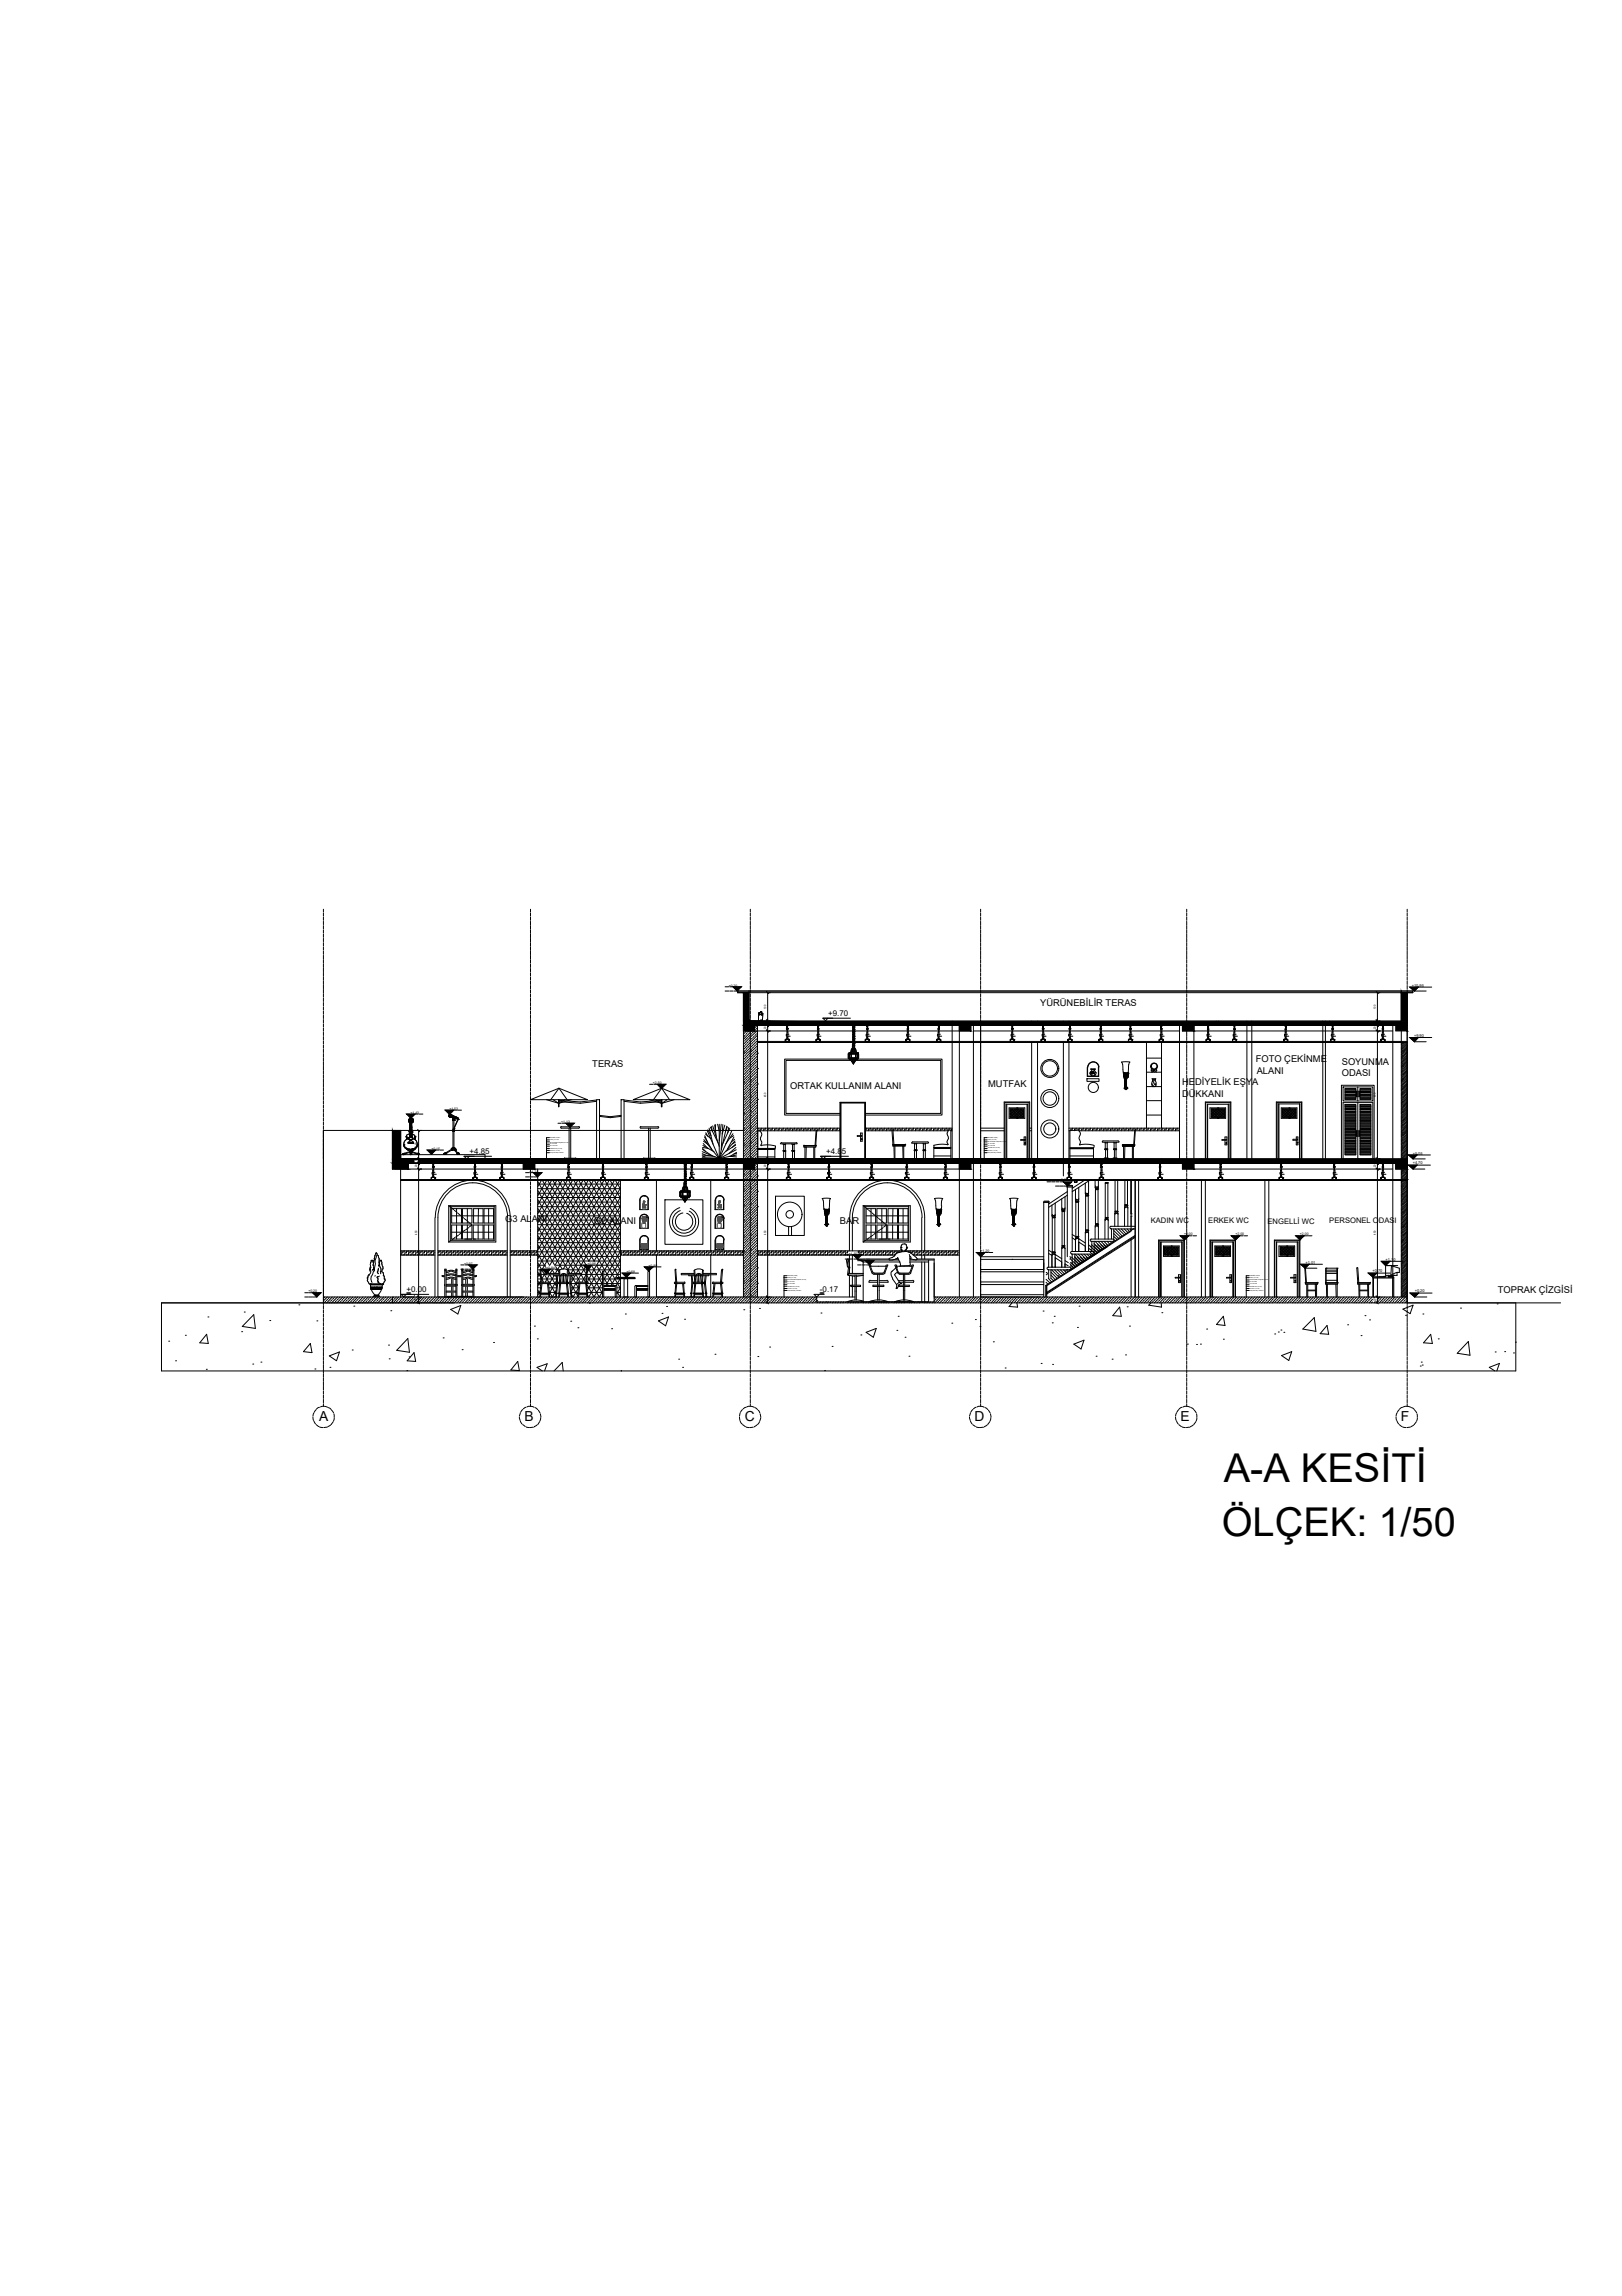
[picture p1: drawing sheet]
<svg xmlns="http://www.w3.org/2000/svg" width="210mm" height="297mm" viewBox="0 0 210 297" stroke-linecap="round" stroke-linejoin="round" font-family="sans-serif">
<defs><g id="words">
<g font-size="5.1">
<text x="158.4" y="191.8">A-A KESİTİ</text>
<text x="158.1" y="198.7">ÖLÇEK: 1/50</text>
</g>
<g font-size="2.1">
<text x="52.6" y="167.8">-</text>
<text x="106" y="167.8">-</text>
</g>
<g font-size="1.8">
<text x="41.3" y="183.9">A</text>
<text x="67.9" y="183.9">B</text>
<text x="96.4" y="183.9">C</text>
<text x="126.1" y="183.9">D</text>
<text x="152.8" y="183.9">E</text>
<text x="181.3" y="183.9">F</text>
</g>
<g font-size="1.2">
<text x="134.6" y="130.2">YÜRÜNEBİLİR TERAS</text>
<text x="162.5" y="137.4">FOTO ÇEKİNME</text>
<text x="173.6" y="137.8">SOYUNMA</text>
<text x="76.7" y="138.1">TERAS</text>
<text x="102.3" y="140.8">ORTAK KULLANIM ALANI</text>
<text x="127.9" y="140.6">MUTFAK</text>
<text x="153" y="140.4">HEDİYELİK EŞYA</text>
<text x="153" y="142">DÜKKANI</text>
<text x="162.6" y="138.9">ALANI</text>
<text x="173.6" y="139.3">ODASI</text>
<text x="65.4" y="158.1">G3 ALANI</text>
<text x="76.9" y="158.4">G2 ALANI</text>
<text x="108.7" y="158.4">BAR</text>
<text x="193.8" y="167.2">TOPRAK ÇİZGİSİ</text>
</g>
<g font-size="1">
<text x="107.2" y="131.5">+9.70</text>
<text x="60.8" y="149.3">+4.85</text>
<text x="106.9" y="149.3">+4.85</text>
<text x="148.9" y="158.2">KADIN WC</text>
<text x="156.4" y="158.2">ERKEK WC</text>
<text x="164" y="158.4">ENGELLİ WC</text>
<text x="172" y="158.2">PERSONEL ODASI</text>
<text x="52.6" y="167.2">+0.00</text>
<text x="106.1" y="167.2">-0.17</text>
</g>
<g font-size=".5">
<text x="182.7" y="127.7">+10.95</text>
<text x="183" y="134.2">+9.90</text>
<text x="182.8" y="149.4">+5.05</text>
<text x="182.8" y="150.7">+4.70</text>
<text x="168.9" y="163.5">+1.01</text>
<text x="177.6" y="164.6">+0.70</text>
<text x="179.3" y="163.1">+1.10</text>
<text x="183.1" y="167.2">+0.20</text>
</g>
<g font-size=".4">
<text x="94.3" y="127.7">+0.20</text>
<text x="99.1" y="130.5" transform="rotate(-90 99.1 130.5)">100</text>
<text x="178" y="130.5" transform="rotate(-90 178 130.5)">100</text>
<text x="99.1" y="133.2" transform="rotate(-90 99.1 133.2)">20</text>
<text x="178" y="133.2" transform="rotate(-90 178 133.2)">20</text>
<text x="178" y="132.6" transform="rotate(-90 178 132.6)">15</text>
<text x="58.2" y="143.6">+1.53</text>
<text x="84.5" y="140.2">+2.50</text>
<text x="99.1" y="141.9" transform="rotate(-90 99.1 141.9)">450</text>
<text x="178" y="141.9" transform="rotate(-90 178 141.9)">450</text>
<text x="53.1" y="144.1">+1.43</text>
<text x="54" y="148.4" transform="rotate(-90 54 148.4)">100</text>
<text x="55.8" y="148.7">+0.15</text>
<text x="72.6" y="145.3">+1.13</text>
<text x="54" y="151" transform="rotate(-90 54 151)">20</text>
<text x="54" y="150.4" transform="rotate(-90 54 150.4)">15</text>
<text x="68.5" y="151.7">+4.21</text>
<text x="99.1" y="151" transform="rotate(-90 99.1 151)">20</text>
<text x="137.1" y="152.9">+3.90</text>
<text x="178" y="151" transform="rotate(-90 178 151)">20</text>
<text x="54" y="159.8" transform="rotate(-90 54 159.8)">450</text>
<text x="99.1" y="159.8" transform="rotate(-90 99.1 159.8)">450</text>
<text x="153.2" y="159.8">+2.00</text>
<text x="159.9" y="159.8">+2.00</text>
<text x="168.2" y="159.8">+2.00</text>
<text x="178" y="159.8" transform="rotate(-90 178 159.8)">450</text>
<text x="39.9" y="167.2">+0.20</text>
<text x="60.1" y="163.6">+0.97</text>
<text x="70.7" y="164.2">+0.84</text>
<text x="76" y="163.6">+0.96</text>
<text x="81.1" y="164.7">+0.68</text>
<text x="83.9" y="163.9">+0.88</text>
<text x="109.8" y="162.3">+1.50</text>
<text x="111.4" y="163.1">+1.30</text>
<text x="126.9" y="162">+1.20</text>
<text x="54" y="168.3" transform="rotate(-90 54 168.3)">20</text>
<text x="99.1" y="168.3" transform="rotate(-90 99.1 168.3)">20</text>
<text x="178" y="168.3" transform="rotate(-90 178 168.3)">20</text>
</g>
</g></defs>
<!-- layer: hatch -->
<g fill="none" stroke="#000" stroke-width=".13">
<path d="M96.2 134.1h.1M96.2 136.1h.1M96.2 138.1h.1M96.3 133.4l-.1 .1M96.3 134.7l-.1 .1M96.3 136.7l-.1 .1M96.3 138.7l-.1 .1M96.4 135.3l-.2 .2M96.4 137.3l-.2 .1M96.4 139.3l-.2 .1M96.5 133.9l-.2 .2M96.5 135.9l-.2 .1"/>
<path d="M96.5 137.9l-.2 .1M96.5 139.8l-.2 .2M96.5 134.4l-.1 .2M96.5 136.4l-.1 .2M96.5 138.4l-.1 .2M96.6 133.4l-.4 .4M96.6 135l-.1 .2M96.6 137l-.1 .2M96.6 139l-.1 .2M96.7 133.6l-.2 .2M96.7 135.6l-.2 .2M96.7 137.6l-.2 .2"/>
<path d="M96.7 139.6l-.2 .1M96.8 134.2l-.2 .2M96.8 136.2l-.2 .1M96.8 138.2l-.2 .1M96.8 134.8l-.1 .1M96.8 136.8l-.1 .1M96.8 138.8l-.1 .1M96.9 133.4l-.1 .1M96.9 135.4l-.1 .1M96.9 137.4l-.1 .1M96.9 139.3l-.1 .2M97 134l-.2 .1"/>
<path d="M97 136l-.2 .1M97 137.9l-.2 .2M97 139.9l-.2 .2M97.1 135.9h.1M97.1 139.8h.1M97.1 134.5l-.2 .2M97.1 136.5l-.2 .2M97.1 138.5l-.2 .2M97.2 135.1l-.2 .2M97.2 137.1l-.2 .2M97.2 139.1l-.2 .2M97.3 133.4l-1.1 1.1"/>
<path d="M97.3 133.7l-.2 .2M97.3 135.7l-.2 .2M97.3 137.7l-.2 .2M97.3 139.6l-.2 .2M97.4 134.3l-.2 .1M97.4 136.3l-.2 .1M97.4 138.2l-.2 .2M97.4 134.9l-.1 .1M97.4 136.8l-.1 .2M97.4 138.8l-.1 .2M97.5 133.5l-.1 .1M97.5 135.5l-.1 .1"/>
<path d="M97.5 137.4l-.1 .2M97.5 139.4l-.1 .2M97.6 134.1l-.2 .1M97.6 136l-.2 .2M97.6 138l-.2 .2M97.6 140l-.2 .2M97.6 132.7h.1M97.7 134.6l-.2 .2M97.7 136.6l-.2 .2M97.7 138.6l-.2 .2M97.8 133.2l-.2 .1M97.8 135.2l-.2 .2"/>
<path d="M97.8 137.2l-.2 .2M97.8 139.2l-.2 .1M97.9 133.8l-.2 .2M97.9 135.8l-.2 .2M97.9 137.8l-.2 .1M97.9 139.7l-.2 .2M97.9 134.4l-.1 .1M97.9 136.3l-.1 .2M97.9 138.3l-.1 .2M98 132.7l-.4 .3M98 133.3l-1.8 1.8M98 133.9l-1.8 1.9"/>
<path d="M98 134.6l-1.8 1.8M98 135.3l-1.8 1.8M98 135.9l-1.8 1.9M98 136.6l-1.8 1.8M98 137.2l-1.8 1.9M98 137.9l-1.8 1.9M98 139.2l-1.8 1.9M98 139.9l-1.8 1.8M98 136.3h.1M98 138.2h.1M98 138.6l-1.8 1.8M98 133l-.1 .1"/>
<path d="M98 133.6l-.1 .1M98 134.3h.1M98 134.9l-.1 .2M98 135.6l-.1 .1M98 136.9l-.1 .2M98 137.6l-.1 .1M98 138.9l-.1 .2M98 139.6h-.1M181.3 135.7h.1M181.3 136.6h.1M181.3 137.7h.1M181.3 138.6h.1"/>
<path d="M181.4 139.6h-.1M181.4 134.9l-.1 .1M181.4 136h-.1M181.4 136.9l-.1 .1M181.4 137.9l-.1 .1M181.4 138.9l-.1 .1M181.4 139.9h-.1M181.5 135.2l-.1 .1M181.5 136.2l-.1 .1M181.5 137.2l-.1 .1M181.5 138.2l-.1 .1M181.5 139.2l-.1 .1"/>
<path d="M181.5 134.9h.1M181.5 135.5l-.1 .1M181.5 135.8v.1M181.5 136.5l-.1 .1M181.5 136.8v.1M181.5 137.5l-.1 .1M181.5 137.8v.1M181.5 138.8v.1M181.5 139.5l-.1 .1M181.5 139.8v.1M181.6 135.1l-.1 .1M181.6 136.1l-.1 .1"/>
<path d="M181.6 137.1l-.1 .1M181.6 138.1l-.1 .1M181.6 139.1l-.1 .1M181.6 135.4l-.1 .1M181.6 136.4l-.1 .1M181.6 137.4l-.1 .1M181.6 138.4l-.2 .2M181.6 139.4l-.1 .1M181.6 135.7v.1M181.6 136.7v.1M181.6 137.7v.1M181.6 138.7v.1"/>
<path d="M181.6 139.6v.1M181.7 134.9l-.4 .3M181.7 135l-.1 .1M181.7 136l-.1 .1M181.7 137l-.1 .1M181.7 138h-.1M181.7 139l-.1 .1M181.7 139.9l-.1 .1M181.7 135.3l-.1 .1M181.7 136.3h-.1M181.7 137.3l-.1 .1M181.7 138.2l-.1 .1"/>
<path d="M181.7 139.3h-.1M181.8 135.6l-.1 .1M181.8 136.6h-.1M181.8 137.6l-.1 .1M181.8 138.5l-.1 .1M181.8 139.6h-.1M181.8 134.9h-.1M181.8 135.9l-.1 .1M181.8 136.8l-.1 .1M181.8 137.9h-.1M181.8 138.8l-.1 .1M181.8 139.8l-.1 .1"/>
<path d="M181.8 135.2h.1M181.8 136.2h.1M181.8 137.1v.1M181.8 138.1v.1M181.8 139.1v.1M181.9 135.5h-.1M181.9 136.4l-.1 .1M181.9 137.4l-.1 .1M181.9 138.4l-.1 .1M181.9 139.4l-.1 .1M181.9 135.7l-.1 .1M181.9 136.7l-.1 .1"/>
<path d="M181.9 137.7l-.1 .1M181.9 138.7l-.1 .1M181.9 139.7l-.1 .1M182 134.9l-.7 .6M182 135l-.1 .1M182 136l-.1 .1M182 137l-.1 .1M182 138l-.1 .1M182 139l-.1 .1M182 140l-.1 .1M182 135.3l-.1 .1M182 136.3l-.1 .1"/>
<path d="M182 137.3l-.1 .1M182 138.3l-.1 .1M182 139.3l-.1 .1M182.1 135.6l-.1 .1M182.1 136.3h.1M182.1 136.6l-.1 .1M182.1 137.6l-.1 .1M182.1 138.2h.1M182.1 138.6l-.1 .1M182.1 139.6h-.1M182.1 135.1l-.8 .7M182.1 135.4l-.8 .8"/>
<path d="M182.1 135.7l-.8 .8M182.1 136.1l-.8 .7M182.1 136.4l-.8 .7M182.1 136.8l-.8 .7M182.1 137.1l-.8 .7M182.1 137.4l-.8 .8M182.1 137.7l-.8 .8M182.1 138.1l-.8 .7M182.1 138.4l-.8 .7M182.1 138.7l-.8 .8M182.1 139.1l-.8 .7M182.1 139.4l-.8 .7"/>
<path d="M182.1 139.7l-.8 .7M182.1 134.9l-.1 .1M182.1 135.2v.1M182.1 135.9l-.1 .1M182.1 136.9l-.1 .1M182.1 137.2v.1M182.1 137.9l-.1 .1M182.1 138.9l-.1 .1M182.1 139.2v.1M182.1 139.9h-.1M182.1 135.2v33.4M69.6 152.9l8.4 14.4"/>
<path d="M69.6 153.2h10.7M69.6 153.8h10.7M69.6 154.4h10.7M69.6 154.9h10.7M69.6 155.5h10.7M69.6 156.1h10.7M69.6 156.7h10.7M69.6 157.3h10.7M69.6 157.8h10.7M69.6 158.4h10.7M69.6 159h10.7M69.6 159.6h10.7"/>
<path d="M69.6 154l6.3 10.9h-.7M69.6 153.5l.5-.9 6.1 10.6M69.6 154.7l1.2-2.1 6.1 10.6M69.6 159.8l2.2 3.9M69.6 158.7l3.2 5.5M69.6 157.5l4.2 7.2M69.6 156.3l4.9 8.4M69.6 155.2l5.5 9.5M71.4 152.6l-1.8 3.3M71.5 152.6l7.9 13.7M72.1 152.6l-2.5 4.4M72.2 152.6l8.1 14.1"/>
<path d="M72.8 152.6l-3.2 5.6M72.8 152.6l7.3 12.7M73.5 152.6l-3.9 6.8M73.5 152.6l6.8 11.8M74.2 152.6l-4.6 8M74.2 152.6l6.1 10.6M80.3 158.4l-3.1 5.3h3.1M80.3 159.7l-4.1-7.1-6.6 11.5M80.3 158.5l-3.4-5.9-6.9 11.9M80.3 157.3l-2.8-4.7-6.4 11.1M80.3 156.2l-2.1-3.6-6.4 11.1M80.3 155l-1.4-2.4-7 12.1"/>
<path d="M80.3 153.8l-.7-1.2-6.7 11.6M80.3 152.7l-.1-.1-6.7 11.7M80.3 153.7l-6.4 11M80.3 154.9l-5.7 9.8M80.3 156l-4.1 7.2M80.3 157.2l-3.4 6M80.3 159.5l-4.3 7.5M96.2 140.1h.1M96.2 142.1h.1M96.2 144h.1M96.2 146h.1M96.2 148h.1"/>
<path d="M96.2 152h.1M96.2 154h.1M96.2 155.9h.1M96.2 157.9h.1M96.2 159.9h.1M96.3 140.7h-.1M96.3 142.6l-.1 .1M96.3 144.6l-.1 .1M96.3 146.6l-.1 .1M96.3 148.6l-.1 .1M96.3 151.2l-.1 .1M96.3 152.6h-.1"/>
<path d="M96.3 154.5l-.1 .1M96.3 156.5l-.1 .1M96.3 158.5l-.1 .1M96.4 141.3l-.2 .1M96.4 143.2l-.2 .2M96.4 145.2l-.2 .2M96.4 147.2l-.2 .1M96.4 149.2l-.2 .1M96.4 153.1l-.2 .2M96.4 155.1l-.2 .2M96.4 157.1l-.2 .2M96.4 159.1l-.2 .1"/>
<path d="M96.4 152.7l-.2 .3M96.5 141.8l-.2 .2M96.5 143.8l-.2 .2M96.5 145.8l-.2 .2M96.5 147.8l-.2 .1M96.5 149.8l-.2 .1M96.5 151.7l-.2 .2M96.5 153.7l-.2 .2M96.5 155.7l-.2 .2M96.5 157.7l-.2 .1M96.5 159.7l-.2 .1M96.5 140.4l-.1 .2"/>
<path d="M96.5 142.4l-.1 .2M96.5 144.4l-.1 .2M96.5 146.4l-.1 .1M96.5 148.3l-.1 .2M96.5 152.3l-.1 .2M96.5 154.3l-.1 .2M96.5 156.3l-.1 .1M96.5 158.3l-.1 .1M96.6 151.2l-.4 .5M96.6 141l-.1 .2M96.6 143l-.1 .1M96.6 144.9l-.1 .2"/>
<path d="M96.6 146.9l-.1 .2M96.6 148.9l-.1 .2M96.6 152.9l-.1 .2M96.6 154.9l-.1 .2M96.6 156.9l-.1 .1M96.6 158.8l-.1 .2M96.7 141.5l-.2 .2M96.7 143.5l-.2 .2M96.7 145.5l-.2 .2M96.7 147.5l-.2 .2M96.7 149.5l-.2 .2M96.7 151.5l-.2 .2"/>
<path d="M96.7 153.4l-.2 .2M96.7 155.4l-.2 .2M96.7 157.4l-.2 .2M96.7 159.4l-.2 .2M96.8 140.2l-.2 .1M96.8 142.1l-.2 .2M96.8 144.1l-.2 .2M96.8 146.1l-.2 .2M96.8 148.1l-.2 .2M96.8 152l-.2 .2M96.8 152.7l-.1 .1M96.8 154l-.2 .2"/>
<path d="M96.8 156l-.2 .2M96.8 158l-.2 .2M96.8 140.7l-.1 .2M96.8 142.7l-.1 .2M96.8 144.7l-.1 .2M96.8 146.7l-.1 .1M96.8 148.7l-.1 .1M96.8 154.6l-.1 .2M96.8 156.6l-.1 .2M96.8 158.6l-.1 .1M96.9 141.3l-.1 .2M96.9 143.3l-.1 .2"/>
<path d="M96.9 145.3l-.1 .1M96.9 147.3l-.1 .1M96.9 149.3l-.1 .1M96.9 151.2l-.1 .2M96.9 153.2l-.1 .2M96.9 155.2l-.1 .1M96.9 157.2l-.1 .1M96.9 159.2l-.1 .1M97 141.9l-.2 .2M97 143.9l-.2 .1M97 145.9l-.2 .1M97 147.9l-.2 .1"/>
<path d="M97 149.8l-.1 .1M97 151.8l-.2 .2M97 153.8l-.2 .2M97 155.8l-.2 .1M97 157.8l-.2 .1M97 159.8l-.2 .1M97.1 141.8h.1M97.1 143.8h.1M97.1 145.8h.1M97.1 147.8h.1M97.1 149.8h.1M97.1 153.7h.1"/>
<path d="M97.1 155.7h.1M97.1 157.7h.1M97.1 159.7h.1M97.1 152.7l-.9 1M97.1 140.5l-.2 .2M97.1 142.5l-.2 .1M97.1 144.5l-.2 .1M97.1 146.5l-.2 .1M97.1 148.4l-.2 .2M97.1 152.4l-.2 .2M97.1 154.4l-.2 .1M97.1 156.4l-.2 .1"/>
<path d="M97.1 158.4l-.2 .1M97.2 153l-.2 .1M97.2 141.1l-.2 .2M97.2 143.1l-.2 .1M97.2 145l-.2 .2M97.2 147l-.2 .2M97.2 149l-.2 .2M97.2 155l-.2 .1M97.2 156.9l-.2 .2M97.2 158.9l-.2 .2M97.3 151.2l-1.1 1.1M97.3 141.6l-.2 .2"/>
<path d="M97.3 143.6l-.2 .2M97.3 145.6l-.2 .2M97.3 147.6l-.2 .2M97.3 149.6l-.2 .2M97.3 151.6l-.2 .1M97.3 153.5l-.2 .2M97.3 155.5l-.2 .2M97.3 157.5l-.2 .2M97.3 159.5l-.2 .2M97.4 140.2l-.2 .2M97.4 142.2l-.2 .2M97.4 144.2l-.2 .2"/>
<path d="M97.4 146.2l-.2 .2M97.4 148.2l-.2 .1M97.4 152.1l-.2 .2M97.4 154.1l-.2 .2M97.4 156.1l-.2 .2M97.4 158.1l-.2 .2M97.4 140.8l-.1 .2M97.4 142.8l-.1 .2M97.4 144.8l-.1 .1M97.4 146.8l-.1 .1M97.4 148.7l-.1 .2M97.4 152.7l-.1 .2"/>
<path d="M97.4 154.7l-.1 .2M97.4 156.7l-.1 .2M97.4 158.7l-.1 .1M97.5 141.4l-.1 .1M97.5 143.4l-.1 .1M97.5 145.4l-.1 .1M97.5 147.3l-.1 .2M97.5 149.3l-.1 .2M97.5 151.3l-.1 .2M97.5 153.3l-.1 .1M97.5 155.3l-.1 .1M97.5 157.3l-.1 .1"/>
<path d="M97.5 159.2l-.1 .2M97.6 149.9h.1M97.6 142l-.2 .1M97.6 144l-.2 .1M97.6 146l-.2 .1M97.6 147.9l-.2 .2M97.6 151.9l-.2 .1M97.6 153.9l-.2 .1M97.6 155.9l-.2 .1M97.6 157.8l-.2 .2M97.6 159.8l-.2 .2M97.7 140.6l-.2 .1"/>
<path d="M97.7 142.6l-.2 .1M97.7 144.6l-.2 .1M97.7 146.5l-.2 .2M97.7 148.5l-.2 .2M97.7 150.5h-.1M97.7 152.5l-.1 .1M97.7 154.5l-.2 .1M97.7 156.4l-.2 .2M97.7 158.4l-.2 .2M97.8 152.7l-1.6 1.6M97.8 141.2l-.2 .1M97.8 143.1l-.2 .2"/>
<path d="M97.8 145.1l-.2 .2M97.8 147.1l-.2 .2M97.8 149.1l-.2 .2M97.8 151.1l-.2 .1M97.8 153.1l-.2 .1M97.8 155.1l-.2 .1M97.8 157l-.2 .2M97.8 159l-.2 .2M97.9 141.7l-.2 .2M97.9 143.7l-.2 .2M97.9 145.7l-.2 .2M97.9 147.7l-.2 .2"/>
<path d="M97.9 149.7l-.2 .1M97.9 151.7l-.2 .1M97.9 153.6l-.2 .2M97.9 155.6l-.2 .2M97.9 157.6l-.2 .2M97.9 159.6l-.2 .2M97.9 140.3l-.1 .2M97.9 142.3l-.1 .2M97.9 144.3l-.1 .2M97.9 146.3l-.1 .2M97.9 148.3l-.1 .1M97.9 152.2l-.1 .2"/>
<path d="M97.9 154.2l-.1 .2M97.9 156.2l-.1 .2M97.9 158.2l-.1 .2M98 150.5l-.4 .4M98 140.6l-1.8 1.8M98 141.2l-1.8 1.9M98 141.9l-1.8 1.8M98 142.5l-1.8 1.9M98 143.2l-1.8 1.9M98 143.9l-1.8 1.8M98 144.5l-1.8 1.9M98 145.2l-1.8 1.8"/>
<path d="M98 145.8l-1.8 1.9M98 146.5l-1.8 1.9M98 147.2l-1.8 1.8M98 147.8l-1.8 1.9M98 148.5l-1.4 1.4M98 153.1l-1.8 1.9M98 153.8l-1.8 1.8M98 154.5l-1.8 1.8M98 155.1l-1.8 1.9M98 155.8l-1.8 1.8M98 156.4l-1.8 1.9M98 157.1l-1.8 1.8"/>
<path d="M98 157.8l-1.8 1.8M98 158.4l-1.8 1.9M98 159.1l-1.8 1.8M98 159.7l-1.8 1.9M98 140.2h.1M98 142.2h.1M98 152.1h.1M98 154.1h.1M98 156.1h.1M98 149.2l-.8 .7M98 149.8l-.1 .1M98 151.1l-1.5 1.5"/>
<path d="M98 151.8l-.8 .8M98 152.5l-.1 .1M98 144.2h.1M98 146.2h.1M98 148.2h.1M98 158.1h.1M98 140.9l-.1 .2M98 141.5l-.1 .1M98 142.9l-.1 .2M98 143.5l-.1 .1M98 144.9l-.1 .1M98 145.5l-.1 .1"/>
<path d="M98 146.8l-.1 .2M98 147.5l-.1 .1M98 148.8l-.1 .2M98 149.5l-.1 .1M98 150.8l-.1 .2M98 151.5l-.1 .1M98 152.8l-.1 .2M98 153.4l-.1 .1M98 154.8l-.1 .2M98 155.4l-.1 .1M98 156.8l-.1 .1M98 157.4l-.1 .1"/>
<path d="M98 158.7l-.1 .2M98 159.4l-.1 .1M181.3 140.6h.1M181.3 142.6h.1M181.3 143.6h.1M181.3 144.6h.1M181.3 145.6h.1M181.3 147.6h.1M181.3 148.5h.1M181.3 149.5h.1M181.3 151.5h.1M181.3 152.5h.1"/>
<path d="M181.3 154.5h.1M181.3 155.5h.1M181.3 156.5h.1M181.3 157.5h.1M181.3 158.5h.1M181.3 159.5h.1M181.4 141.6h-.1M181.4 146.5l-.1 .1M181.4 153.5h-.1M181.4 140.9l-.1 .1M181.4 141.9h-.1M181.4 142.9h-.1"/>
<path d="M181.4 143.9h-.1M181.4 144.9h-.1M181.4 145.9h-.1M181.4 146.8l-.1 .1M181.4 147.9h-.1M181.4 148.8l-.1 .1M181.4 149.8l-.1 .1M181.4 151.8l-.1 .1M181.4 152.8l-.1 .1M181.4 153.8h-.1M181.4 154.8h-.1M181.4 155.8h-.1"/>
<path d="M181.4 156.8h-.1M181.4 157.8h-.1M181.4 158.7l-.1 .1M181.4 159.8h-.1M181.5 151.2l-.2 .2M181.5 140.2l-.1 .1M181.5 141.2l-.1 .1M181.5 142.2l-.1 .1M181.5 143.2h-.1M181.5 144.2l-.1 .1M181.5 145.1l-.1 .1M181.5 146.2h-.1"/>
<path d="M181.5 147.1l-.1 .1M181.5 148.2h-.1M181.5 149.1l-.1 .1M181.5 152.1l-.1 .1M181.5 152.7v.1M181.5 153.1l-.1 .1M181.5 154.1l-.1 .1M181.5 155.1l-.1 .1M181.5 156.1l-.1 .1M181.5 157l-.1 .1M181.5 158.1h-.1M181.5 159l-.1 .1"/>
<path d="M181.5 140.5l-.1 .1M181.5 140.8v.1M181.5 141.5h-.1M181.5 141.8h.1M181.5 142.8v.1M181.5 143.5h-.1M181.5 143.7v.1M181.5 144.5l-.1 .1M181.5 144.8h.1M181.5 145.4l-.1 .1M181.5 145.7v.1M181.5 146.5h-.1"/>
<path d="M181.5 146.7v.1M181.5 147.4l-.1 .1M181.5 147.7v.1M181.5 148.4l-.1 .1M181.5 148.7v.1M181.5 149.4l-.1 .1M181.5 149.7v.1M181.5 151.4l-.1 .1M181.5 151.7v.1M181.5 152.4l-.1 .1M181.5 153.4h-.1M181.5 153.7h.1"/>
<path d="M181.5 154.4l-.1 .1M181.5 154.7v.1M181.5 155.3l-.1 .1M181.5 155.6v.1M181.5 156.4h-.1M181.5 156.7h.1M181.5 157.3l-.1 .1M181.5 157.6v.1M181.5 158.4h-.1M181.5 158.7h.1M181.5 159.3l-.1 .1M181.5 159.6v.1"/>
<path d="M181.6 140.1l-.1 .1M181.6 141.1l-.1 .1M181.6 142.1h-.1M181.6 143.1h-.1M181.6 144l-.1 .1M181.6 145l-.1 .1M181.6 146l-.1 .1M181.6 147l-.1 .1M181.6 148l-.1 .1M181.6 149l-.1 .1M181.6 152h-.1M181.6 153l-.1 .1"/>
<path d="M181.6 154h-.1M181.6 155l-.1 .1M181.6 155.9l-.1 .1M181.6 156.9l-.1 .1M181.6 157.9l-.1 .1M181.6 158.9l-.1 .1M181.6 159.9l-.1 .1M181.6 140.4h-.1M181.6 141.3l-.1 .1M181.6 142.4l-.2 .2M181.6 143.3l-.1 .1M181.6 144.3l-.1 .1"/>
<path d="M181.6 145.3l-.1 .1M181.6 146.3l-.1 .1M181.6 147.3l-.1 .1M181.6 148.3l-.1 .1M181.6 149.3l-.1 .1M181.6 151.3l-.1 .1M181.6 152.3h-.1M181.6 153.3l-.1 .1M181.6 154.2l-.1 .1M181.6 155.2l-.1 .1M181.6 156.2l-.1 .1M181.6 157.2l-.1 .1"/>
<path d="M181.6 158.2l-.1 .1M181.6 159.2l-.1 .1M181.6 152.7l-.3 .3M181.6 140.7h.1M181.6 141.6v.1M181.6 142.6v.1M181.6 143.6v.1M181.6 144.6v.1M181.6 145.6v.1M181.6 146.6v.1M181.6 147.6v.1M181.6 148.6v.1"/>
<path d="M181.6 149.6v.1M181.6 151.6v.1M181.6 152.6h.1M181.6 153.5v.1M181.6 154.5v.1M181.6 155.5v.1M181.6 156.5v.1M181.6 157.5v.1M181.6 158.5v.1M181.6 159.5v.1M181.7 141h-.1M181.7 141.9l-.1 .1"/>
<path d="M181.7 142.9l-.1 .1M181.7 143.9l-.1 .1M181.7 144.9l-.1 .1M181.7 145.9l-.1 .1M181.7 146.9l-.1 .1M181.7 147.9l-.1 .1M181.7 148.9l-.1 .1M181.7 149.9h-.1M181.7 151.8l-.1 .1M181.7 152.9h-.1M181.7 153.8l-.1 .1M181.7 154.8l-.1 .1"/>
<path d="M181.7 155.8l-.1 .1M181.7 156.8l-.1 .1M181.7 157.8l-.1 .1M181.7 158.8l-.1 .1M181.7 159.8l-.1 .1M181.7 140.2l-.1 .1M181.7 141.3h-.1M181.7 142.2l-.1 .1M181.7 143.2l-.1 .1M181.7 144.2l-.1 .1M181.7 145.2l-.1 .1M181.7 146.2l-.1 .1"/>
<path d="M181.7 147.2l-.1 .1M181.7 148.2l-.1 .1M181.7 149.2l-.1 .1M181.7 152.1l-.1 .1M181.7 153.1l-.1 .1M181.7 154.1l-.1 .1M181.7 155.1l-.1 .1M181.7 156.1l-.1 .1M181.7 157.1l-.1 .1M181.7 158.1l-.1 .1M181.7 159.1l-.1 .1M181.8 140.5l-.1 .1"/>
<path d="M181.8 141.5l-.1 .1M181.8 142.5l-.1 .1M181.8 143.5l-.1 .1M181.8 144.5l-.1 .1M181.8 145.5l-.1 .1M181.8 146.5h-.1M181.8 147.5l-.1 .1M181.8 148.4l-.1 .1M181.8 149.5h-.1M181.8 151.5h-.1M181.8 152.4l-.1 .1M181.8 153.4l-.1 .1"/>
<path d="M181.8 154.4l-.1 .1M181.8 155.4l-.1 .1M181.8 156.4l-.1 .1M181.8 157.4l-.1 .1M181.8 158.4l-.1 .1M181.8 159.4l-.1 .1M181.8 151.2l-.5 .5M181.8 140.8l-.1 .1M181.8 141.8l-.1 .1M181.8 142.8l-.1 .1M181.8 143.8l-.1 .1M181.8 144.8l-.1 .1"/>
<path d="M181.8 145.8l-.1 .1M181.8 146.8h-.1M181.8 147.8l-.1 .1M181.8 148.7l-.1 .1M181.8 149.8h-.1M181.8 152.7l-.1 .1M181.8 153.7l-.1 .1M181.8 154.7l-.1 .1M181.8 155.7l-.1 .1M181.8 156.7l-.1 .1M181.8 157.7l-.1 .1M181.8 158.7h-.1"/>
<path d="M181.8 159.7l-.1 .1M181.8 140.1v.1M181.8 141.1v.1M181.8 142.1v.1M181.8 143.1v.1M181.8 144.1v.1M181.8 145.1h.1M181.8 146.1v.1M181.8 147.1h.1M181.8 148.1v.1M181.8 149v.1M181.8 152v.1"/>
<path d="M181.8 153v.1M181.8 154v.1M181.8 155v.1M181.8 156v.1M181.8 157h.1M181.8 158v.1M181.8 158.9v.1M181.8 160h.1M181.9 140.4l-.1 .1M181.9 141.4l-.1 .1M181.9 142.4l-.1 .1M181.9 143.4l-.1 .1"/>
<path d="M181.9 144.4l-.1 .1M181.9 145.4h-.1M181.9 146.4l-.1 .1M181.9 147.3l-.1 .1M181.9 148.3l-.1 .1M181.9 149.3l-.1 .1M181.9 151.3l-.1 .1M181.9 152.3l-.1 .1M181.9 153.3l-.1 .1M181.9 154.3l-.1 .1M181.9 155.3h-.1M181.9 156.3l-.1 .1"/>
<path d="M181.9 157.3h-.1M181.9 158.3l-.1 .1M181.9 159.2l-.1 .1M181.9 152.6h.1M181.9 149.9h.1M181.9 140.7l-.1 .1M181.9 141.7l-.1 .1M181.9 142.7l-.1 .1M181.9 143.7h-.1M181.9 144.7l-.1 .1M181.9 145.7h-.1M181.9 146.6l-.1 .1"/>
<path d="M181.9 147.6l-.1 .1M181.9 148.6l-.1 .1M181.9 149.6l-.1 .1M181.9 151.6l-.2 .2M181.9 153.6l-.1 .1M181.9 154.6l-.1 .1M181.9 155.6h-.1M181.9 156.6l-.1 .1M181.9 157.6h-.1M181.9 158.6l-.1 .1M181.9 159.5l-.1 .1M182 152.7l-.7 .7"/>
<path d="M182 141l-.1 .1M182 142l-.1 .1M182 143l-.1 .1M182 144h-.1M182 144.9l-.1 .1M182 146h-.1M182 146.9l-.1 .1M182 147.9l-.1 .1M182 148.9l-.1 .1M182 151.2l-.1 .1M182 151.9l-.1 .1M182 152.9l-.1 .1"/>
<path d="M182 153.9l-.1 .1M182 154.9l-.1 .1M182 155.9h-.1M182 156.9h-.1M182 157.8l-.1 .1M182 158.8l-.1 .1M182 159.8l-.1 .1M182 140.3l-.1 .1M182 141.3h-.1M182 142.3l-.1 .1M182 143.2l-.1 .1M182 144.3h-.1"/>
<path d="M182 145.2l-.1 .1M182 146.2l-.1 .1M182 147.2l-.1 .1M182 148.2l-.1 .1M182 149.2l-.1 .1M182 152.2l-.1 .1M182 153.2l-.1 .1M182 154.2h-.1M182 155.2h-.1M182 156.2h-.1M182 157.1l-.1 .1M182 158.1l-.1 .1"/>
<path d="M182 159.1l-.1 .1M182.1 140.2h.1M182.1 140.6l-.1 .1M182.1 141.5l-.1 .1M182.1 142.6h-.1M182.1 143.2h.1M182.1 143.5l-.1 .1M182.1 144.6h-.1M182.1 145.2h.1M182.1 145.5l-.1 .1M182.1 146.5l-.1 .1M182.1 147.5l-.1 .1"/>
<path d="M182.1 148.5l-.1 .1M182.1 149.5l-.1 .1M182.1 151.5l-.1 .1M182.1 152.1h.1M182.1 152.5l-.1 .1M182.1 153.4l-.1 .1M182.1 154.5h-.1M182.1 155.4l-.1 .1M182.1 156.4l-.1 .1M182.1 157.1h.1M182.1 157.4l-.1 .1M182.1 158.4l-.1 .1"/>
<path d="M182.1 159.1h.1M182.1 159.4l-.1 .1M182.1 152.6h.1M182.1 140.1l-.8 .7M182.1 140.4l-.8 .7M182.1 140.7l-.8 .8M182.1 141l-.8 .8M182.1 141.4l-.8 .7M182.1 141.7l-.8 .7M182.1 142l-.8 .8M182.1 142.4l-.8 .7M182.1 142.7l-.8 .7"/>
<path d="M182.1 143l-.8 .7M182.1 143.4l-.8 .7M182.1 143.7l-.8 .7M182.1 144l-.8 .8M182.1 144.3l-.8 .8M182.1 144.7l-.8 .7M182.1 145l-.8 .7M182.1 145.4l-.8 .7M182.1 145.7l-.8 .7M182.1 146l-.8 .8M182.1 146.3l-.8 .8M182.1 146.7l-.8 .7"/>
<path d="M182.1 147l-.8 .7M182.1 147.3l-.8 .8M182.1 147.6l-.8 .8M182.1 148l-.8 .7M182.1 148.3l-.8 .7M182.1 148.7l-.8 .7M182.1 149l-.8 .7M182.1 149.3l-.6 .6M182.1 149.6l-.3 .3M182.1 151.3l-.8 .7M182.1 151.6l-.8 .7M182.1 152l-.7 .6"/>
<path d="M182.1 152.3l-.3 .3M182.1 152.9l-.8 .8M182.1 153.3l-.8 .7M182.1 153.6l-.8 .7M182.1 154l-.8 .7M182.1 154.2l-.8 .8M182.1 154.6l-.8 .7M182.1 154.9l-.8 .7M182.1 155.3l-.8 .7M182.1 155.6l-.8 .7M182.1 155.9l-.8 .8M182.1 156.2l-.8 .8"/>
<path d="M182.1 156.6l-.8 .7M182.1 156.9l-.8 .7M182.1 157.3l-.8 .7M182.1 157.6l-.8 .7M182.1 157.9l-.8 .8M182.1 158.2l-.8 .7M182.1 158.6l-.8 .7M182.1 158.9l-.8 .7M182.1 159.2l-.8 .8M182.1 159.5l-.8 .8M182.1 159.9l-.8 .7M182.1 140.9l-.1 .1"/>
<path d="M182.1 141.2v.1M182.1 141.9h-.1M182.1 142.2h.1M182.1 142.9h-.1M182.1 143.8l-.1 .1M182.1 144.2h.1M182.1 144.9h-.1M182.1 145.8l-.1 .1M182.1 146.2h.1M182.1 146.8l-.1 .1M182.1 147.1v.1M182.1 147.8l-.1 .1"/>
<path d="M182.1 148.2h.1M182.1 148.8l-.1 .1M182.1 149.1v.1M182.1 149.8l-.1 .1M182.1 151.8h-.1M182.1 152.8l-.1 .1M182.1 153.1h.1M182.1 153.8h-.1M182.1 154.1h.1M182.1 154.8h-.1M182.1 155.1h.1M182.1 155.8h-.1"/>
<path d="M182.1 156.1h.1M182.1 156.7l-.1 .1M182.1 157.7l-.1 .1M182.1 158.1h.1M182.1 158.7l-.1 .1M182.1 159.7l-.1 .1M21.8 173.5h.1M22.7 176.1h.1M24 172.7h.1M26.7 177.2h.1M26.7 172.6l.3 1.2-1.1-.1zM26.9 170.4h.1"/>
<path d="M31.3 172.3h.1M31.6 169.7h.1M32.7 176.5h.1M32.8 170.1l.2 1.8-1.6-.3zM33.8 176.2h.1M34.9 170.8h.1M38.7 168.8h.1M40.2 173.8l.2 1.2-1.1-.1zM40.8 177.1h.1M41 170.9h.1M42 167.8l-.1 .1M42.1 168.3l-.1 .2"/>
<path d="M42.4 167.8l-.5 .5M42.4 168.1l-.2 .2M42.6 175.4l1.3-.5-.4 1.2zM42.6 167.8l-.1 .2M42.7 176.9h.1M42.7 168.4l-.1 .2M43 168.2l-.2 .1M43 167.8l-.7 .8M43.2 167.9l-.2 .2M43.3 168.5v.1M43.3 167.8h.1M43.5 168.3l-.1 .1"/>
<path d="M43.7 167.8l-.8 .8M43.8 168l-.2 .2M44 167.8l-.1 .1M44.1 168.3l-.1 .2M44.4 167.8l-.8 .8M44.4 168.1l-.2 .2M44.6 167.8l-.2 .2M44.7 168.4l-.1 .2M44.9 168.2l-.1 .1M45 167.8l-.7 .8M45.2 167.9l-.2 .2M45.3 168.5l-.1 .1"/>
<path d="M45.3 167.8h.1M45.5 168.3l-.1 .1M45.6 174.7h.1M45.7 167.8l-.8 .8M45.8 169h.1M45.8 168l-.2 .2M46 167.8l-.1 .1M46.1 168.3l-.1 .2M46.3 167.8l-.7 .8M46.3 168.1l-.1 .2M46.6 167.8l-.2 .2M46.7 168.4l-.1 .2"/>
<path d="M46.9 168.2l-.1 .1M47 167.8l-.7 .8M47.2 167.9l-.2 .2M47.3 168.5l-.1 .1M47.3 167.8h.1M47.5 168.3l-.1 .1M47.7 167.8l-.8 .8M47.7 168l-.1 .2M47.9 167.8l-.1 .1M48.1 168.3l-.2 .2M48.3 167.8l-.7 .8M48.3 168.1l-.1 .2"/>
<path d="M48.6 167.8l-.2 .2M48.7 168.4l-.2 .2M48.9 168.2l-.1 .1M49 167.8l-.8 .8M49.2 167.9l-.2 .2M49.3 168.5l-.1 .1M49.3 167.8h.1M49.5 168.3l-.2 .1M49.6 167.8l-.7 .8M49.7 168l-.1 .2M49.9 167.8l-.1 .1M50.1 168.3l-.2 .2"/>
<path d="M50.3 174h.1M50.3 167.8l-.7 .8M50.3 168.1l-.1 .2M50.4 175.8h.1M50.6 169.6h.1M50.6 167.8l-.2 .2M50.7 168.4l-.2 .2M50.9 168.2l-.2 .1M51 167.8l-.8 .8M51.2 167.9l-.2 .2M51.2 168.5v.1M51.3 167.8h-.1"/>
<path d="M51.5 168.3l-.2 .1M51.6 167.8l-.7 .8M51.7 168l-.2 .2M51.9 167.8l-.1 .1M51.9 167.5h.1M52.1 168.3l-.2 .2M52.2 167.7h.1M52.2 167.8h1.4M52.3 167.8l-.8 .8M52.3 168.1l-.2 .2M52.5 167.5h.1M52.6 167.8l-.2 .2"/>
<path d="M52.6 177.3h.1M52.6 168.4l-.1 .2M52.8 173.2l.2 1.7-1.7-.2zM52.9 168.2l-.2 .1M52.9 175.5h.1M52.9 167.8l-.7 .8M53.1 167.9l-.1 .2M53.2 168.5v.1M53.2 167.8h.1M53.5 168.3l-.2 .1M53.6 167.8l-.7 .8M53.6 175l.2 1.1h-1.1z"/>
<path d="M53.6 167.5v.1M53.7 168l-.2 .2M53.9 167.8l-.1 .1M54 168.3l-.1 .2M54.3 167.8l-.8 .8M54.3 168.1l-.2 .2M54.6 167.8l-.2 .2M54.6 168.4l-.1 .2M54.8 168.2l-.1 .1M54.9 167.8l-.7 .8M55.1 167.9l-.2 .2M55.2 168.5l-.1 .1"/>
<path d="M55.2 167.8h.1M55.4 168.3l-.1 .1M55.6 167.8l-.8 .8M55.7 168l-.2 .2M55.9 167.8l-.1 .1M56 168.3l-.1 .2M56.2 167.8l-.7 .8M56.3 168.1l-.2 .2M56.5 167.8l-.1 .2M56.6 168.4l-.1 .2M56.6 167.8h11.1M56.8 168.2l-.1 .1"/>
<path d="M56.9 167.8l-.7 .8M57.1 167.9l-.2 .2M57.2 168.5l-.1 .1M57.2 167.8h.1M57.3 173.1h.1M57.4 168.3l-.1 .1M57.6 167.8l-.8 .8M57.7 168l-.2 .2M57.9 167.8l-.1 .1M58 168.3l-.1 .2M58.2 167.8l-.7 .8M58.2 168.1l-.1 .2"/>
<path d="M58.3 169.4l1.3-.5-.3 1.1zM58.5 167.8l-.2 .2M58.6 168.4l-.1 .2M58.8 168.2l-.1 .1M58.9 167.8l-.7 .8M59.1 167.9l-.2 .2M59.2 168.5l-.1 .1M59.2 167.8h.1M59.4 168.3l-.1 .1M59.5 167.8l-.7 .8M59.7 168l-.2 .2M59.8 174.6h.1"/>
<path d="M59.9 167.8l-.1 .1M60 168.3l-.2 .2M60.2 167.8l-.7 .8M60.2 168.1l-.1 .2M60.5 167.8l-.2 .2M60.6 168.4l-.2 .2M60.8 168.2l-.2 .1M60.9 167.8l-.8 .8M61.1 167.9l-.2 .2M61.2 168.5l-.1 .1M61.2 167.8h.1M61.4 168.3l-.2 .1"/>
<path d="M61.5 167.8l-.7 .8M61.7 168l-.2 .2M61.9 167.8l-.2 .1M62 168.3l-.2 .2M62.2 167.8l-.7 .8M62.2 168.1l-.2 .2M62.5 167.8l-.2 .2M62.6 168.4l-.2 .2M62.8 168.2l-.2 .1M62.9 167.8l-.8 .8M63.1 167.9l-.2 .2M63.1 168.5v.1"/>
<path d="M63.2 167.8h-.1M63.4 168.3l-.2 .1M63.5 167.8l-.7 .8M63.6 168l-.2 .2M63.8 167.8l-.1 .1M63.9 173.7h.1M64 168.3l-.2 .2M64.2 167.8l-.8 .8M64.2 168.1l-.2 .2M64.5 167.8l-.2 .2M64.5 168.4l-.1 .2M64.8 168.2l-.2 .1"/>
<path d="M64.8 167.8l-.7 .8M65.1 167.9l-.2 .2M65.1 168.5v.1M65.2 167.8h-.1M65.3 168.3l-.1 .1M65.5 167.8l-.7 .8M65.6 168l-.2 .2M65.8 167.8l-.1 .1M65.9 168.3l-.1 .2M66.2 167.8l-.8 .8M66.2 168.1l-.2 .2M66.4 167.8l-.1 .2"/>
<path d="M66.5 168.4l-.1 .2M66.8 168.2l-.2 .1M66.8 167.8l-.7 .8M67 167.9l-.1 .2M67 176.1l.2 1.2-1.1-.1zM67.1 168.5v.1M67.2 167.8h-.1M67.3 168.3l-.1 .1M67.5 167.8l-.8 .8M67.6 168l-.2 .2M67.8 167.8l-.1 .1M67.9 168.3l-.1 .2"/>
<path d="M68.1 167.8l-.7 .8M68.2 168.1l-.2 .2M68.4 167.8l-.1 .2M68.5 168.4l-.1 .2M68.7 168.2l-.1 .1M68.8 167.8l-.7 .8M69 167.9l-.2 .2M69.1 168.5v.1M69.1 167.8h.1M69.2 171.6h.1M69.3 168.3l-.1 .1M69.5 167.8l-.8 .8"/>
<path d="M69.5 173.2h.1M69.6 168l-.2 .2M69.6 167.8h.2M69.6 160.2h10.7M69.6 160.8h10.7M69.6 161.4h10.7M69.6 162h10.7M69.6 162.5h10.7M69.6 163.1h10.7M69.6 163.7h1M69.6 164.3h.2M69.6 164.9h.3"/>
<path d="M69.6 165.5h.4M69.6 166.1h.2M69.6 166.6h.4M69.6 167.2h.3M69.6 161.7l5.2-9.1 5.5 9.4M69.6 166.9l.2 .4M69.6 165.7l.4 .7M69.6 164.5l.3 .7M69.6 163.4l1.4 2.5M69.6 162.2l1 1.7M69.6 161l1.5 2.7M69.8 167.8l-.1 .1"/>
<path d="M69.8 166l-.2 .4M69.9 168.3l-.1 .2M69.9 164.7l-.3 .5M69.9 167l-.3 .6M70 164.3h.6M70 165.7l-.1 .2M70 164.9h.7M70.1 165.5h1.9M70.1 165.4l.2 .5M70.1 167.8l-.7 .8M70.2 168.1l-.2 .2M70.2 177.4l-.7-.5 1.3-.5-.3 1"/>
<path d="M70.4 167.8l-.1 .2M70.5 168.4l-.1 .2M70.7 168.2l-.1 .1M70.8 167.8l-.8 .8M70.8 164.3l-.7 1.2M70.8 164.3l.3 .4M71 167.9l-.2 .2M71 166.6h1M71.1 168.5l-.1 .1M71.1 167.2h.9M71.1 164.9l-.5 1M71.1 166.1l-.1 .2"/>
<path d="M71.1 164.9l.9 1.5M71.3 168.3l-.2 .1M71.4 167.8l-.7 .8M71.4 164.3l-.2 .4M71.5 164.3l.2 .4M71.6 168l-.2 .2M71.7 165l-.6 1M71.7 177.4l1.1-1.1 .1 1.1M71.8 167.8l-.1 .1M71.9 167.8h-.8M71.9 168.3l-.2 .2M71.9 163.7h4"/>
<path d="M71.9 164.3h.6M71.9 165l.1 .2M71.9 163.9l.5 .8M72 166.9l-.5 .9-.4-.7M72 166.1h-.9l.9 1.4M72 165.6l-.9 1.7M72.1 167.8l-.7 .8M72.2 168.1l-.2 .2M72.4 167.8l-.2 .2M72.5 168.4l-.1 .2M72.7 168.2l-.2 .1M72.8 167.8l-.8 .8"/>
<path d="M73 167.9l-.2 .2M73.1 168.5l-.1 .1M73.1 167.8h.1M73.3 168.3l-.2 .1M73.4 164.3h2.5M73.4 167.8l-.7 .8M73.6 168l-.2 .2M73.8 167.8l-.2 .1M73.9 170.9h.1M73.9 165.5h1.9M73.9 168.3l-.2 .2M73.9 166.6h1l-.7 1.2-.3-.4"/>
<path d="M73.9 167.2h.9M73.9 165l1 1.7M74.1 167.8l-.8 .8M74.1 168.1l-.2 .2M74.4 167.8l-.2 .2M74.5 168.4l-.2 .2M74.5 164.9l-.6 1.1M74.5 164.9l.6 1M74.7 168.2l-.2 .1M74.7 167.8l-.7 .8M74.7 166.1h-.8l.9 1.6M74.8 171.8h.1"/>
<path d="M75 167.9l-.2 .2M75 168.5v.1M75.1 167.8h-.1M75.2 164.9l-1.3 2.1M75.2 164.9l.6 1M75.3 168.3l-.2 .1M75.4 167.8l-.7 .8M75.6 168l-.2 .2M75.7 167.8l-.1 .1M75.8 168.3l-.1 .2M75.9 164.8l-.6 1.1M75.9 165.5h2.1"/>
<path d="M75.9 163.6l-.7 1.2M76 164.9h2M76 166.6h2M76 165l1.5 2.8 .5-.7M76 167.2h2M76.1 167.8l-.8 .8M76.1 164.3h4.2M76.1 168.1l-.2 .2M76.1 166.1h1.9M76.3 168.6h.1M76.4 167.8l-.2 .2M76.4 168.4l-.1 .2"/>
<path d="M76.5 163.8l-.5 .8M76.6 163.8l1.4 2.3M76.7 168.2l-.2 .1M76.7 167.8l-.7 .8M76.9 167.9l-.1 .2M77 168.5v.1M77.1 167.8h-.1M77.1 163.8l-1.1 2.1M77.2 163.7l.8 1.3M77.3 168.3l-.2 .1M77.4 167.8l-.7 .8M77.5 168l-.1 .2"/>
<path d="M77.7 167.8l-.1 .1M77.8 168.3l-.1 .2M78 164.7l-1.8 3.1-.2-.3M78 165.9l-1.1 1.9-1-1.7M78 167.8l-.7 .8M78.1 168.1l-.2 .2M78.1 164.9h2.2M78.1 165.5h2.2M78.1 166.1h2.2M78.1 165.3l.6 1M78.3 167.8l-.1 .2M78.4 168.4l-.1 .2"/>
<path d="M78.7 168.2l-.2 .1M78.7 167.8l-.7 .8M78.9 167.9l-.1 .2M79 168.5v.1M79.1 167.8h-.1M79.1 171.9h.1M79.2 168.3l-.1 .1M79.4 167.8l-.8 .8M79.5 168l-.2 .2M79.7 167.8l-.1 .1M79.8 168.3l-.1 .2M79.8 166.6h.5"/>
<path d="M79.8 167.2h.5M79.8 167.1l.4 .7 .1-.1M80 167.8l-.7 .8M80.1 168.1l-.2 .2M80.3 160.9l-4.8-8.3-5.9 10.3M80.3 160.7l-2.2 3.8M80.3 161.9l-2.2 3.7M80.3 163.1l-1.9 3.2M80.3 164.2l-1.2 2.1M80.3 165.5l-.1-.1-.5 .9M80.3 166.6l-.5 .8M80.3 167.8l-.1 .2"/>
<path d="M80.4 177.4h.1M80.4 168.4l-.1 .2M80.7 168.2l-.2 .1M80.7 167.8l-.7 .8M80.9 167.9l-.1 .2M80.9 170h.1M81 168.5v.1M81 167.8h.1M81.2 168.3l-.1 .1M81.4 167.8l-.8 .8M81.5 168l-.2 .2M81.7 167.8l-.1 .1"/>
<path d="M81.8 168.3l-.2 .2M82 167.8l-.7 .8M82.1 168.1l-.2 .2M82.3 167.8l-.1 .2M82.4 168.4l-.1 .2M82.6 168.2l-.1 .1M82.7 167.8l-.8 .8M82.9 167.9l-.2 .2M83 168.5v.1M83 167.8h.1M83.2 168.3l-.2 .1M83.3 167.8l-.7 .8"/>
<path d="M83.5 168l-.2 .2M83.7 167.8l-.1 .1M83.8 168.3l-.2 .2M84 167.8l-.7 .8M84.1 168.1l-.2 .2M84.3 167.8l-.2 .2M84.4 168.4l-.1 .2M84.6 168.2l-.2 .1M84.7 167.8l-.8 .8M84.9 167.9l-.2 .2M84.9 168.5v.1M85 167.8h-.1"/>
<path d="M85.2 168.3l-.2 .1M85.2 170.9l1.3-.5-.4 1.1zM85.3 167.8l-.7 .8M85.5 168l-.2 .2M85.7 169.9h.1M85.7 167.8l-.2 .1M85.8 168.3l-.2 .2M86 167.8l-.8 .8M86 168.1l-.1 .2M86.3 169h.1M86.3 167.8l-.2 .2M86.3 168.4v.2"/>
<path d="M86.6 168.2l-.2 .1M86.6 167.8l-.7 .8M86.9 167.9l-.2 .2M86.9 168.5v.1M87 167.8h-.1M87.2 168.3l-.2 .1M87.3 167.8l-.7 .8M87.4 168l-.1 .2M87.7 167.8l-.2 .1M87.8 168.3l-.2 .2M87.8 175.8h.1M88 167.8l-.8 .8"/>
<path d="M88 168.1l-.1 .2M88.3 167.8l-.2 .2M88.3 176.9h.1M88.3 168.4v.2M88.6 170.7h.1M88.6 168.2l-.2 .1M88.6 167.8l-.7 .8M88.8 167.9l-.1 .2M88.9 168.5v.1M89 167.8h-.1M89.2 168.3l-.2 .1M89.3 167.8l-.8 .8"/>
<path d="M89.4 168l-.1 .2M89.6 167.8l-.1 .1M89.7 168.3l-.1 .2M89.9 167.8l-.7 .8M90 168.1l-.2 .2M90.2 167.8l-.1 .2M90.3 168.4l-.1 .2M90.6 168.2l-.2 .1M90.6 167.8l-.7 .8M90.8 167.9l-.1 .2M90.9 168.5v.1M91 167.8h-.1"/>
<path d="M91.2 168.3l-.2 .1M91.3 167.8l-.8 .8M91.4 168l-.1 .2M91.6 167.8l-.1 .1M91.7 168.3l-.1 .2M91.9 167.8l-.7 .8M92 168.1l-.2 .2M92.2 167.8l-.1 .2M92.3 168.4l-.1 .2M92.5 175.2h.1M92.6 168.2l-.2 .1M92.6 167.8l-.8 .8"/>
<path d="M92.8 167.9l-.1 .2M92.9 168.5v.1M92.9 167.8h.1M93.1 168.3l-.1 .1M93.3 167.8l-.8 .8M93.4 168l-.2 .2M93.6 167.8l-.1 .1M93.7 168.3l-.2 .2M93.9 167.8l-.7 .8M94 168.1l-.2 .2M94.2 167.8l-.1 .2M94.3 168.4l-.1 .2"/>
<path d="M94.6 168.2l-.2 .1M94.6 167.8l-.8 .8M94.8 167.9l-.2 .2M94.9 168.5v.1M94.9 167.8h.1M95.1 168.3l-.2 .1M95.3 167.8l-.8 .8M95.4 168l-.2 .2M95.6 167.8l-.2 .1M95.7 168.3l-.2 .2M95.9 167.8l-.7 .8M96 168.1l-.2 .2"/>
<path d="M96.2 161.9h.1M96.2 165.8h.1M96.2 163.9h.1M96.2 167.8l-.2 .2M96.3 169.4h.1M96.3 160.5l-.1 .1M96.3 162.5h-.1M96.3 164.5h-.1M96.3 166.4l-.1 .1M96.3 168.4l-.1 .2M96.4 161.1l-.2 .1M96.4 163.1l-.2 .1"/>
<path d="M96.4 165l-.2 .2M96.4 167l-.2 .2M96.5 161.7l-.2 .1M96.5 163.6l-.2 .2M96.5 165.6l-.2 .2M96.5 167.6l-.2 .2M96.5 160.3l-.1 .1M96.5 162.2l-.1 .2M96.5 164.2l-.1 .2M96.5 166.2l-.1 .2M96.5 168.2l-.1 .1M96.6 160.8l-.1 .2"/>
<path d="M96.6 162.8l-.1 .2M96.6 164.8l-.1 .2M96.6 166.8l-.1 .1M96.7 161.4l-.2 .2M96.7 163.4l-.2 .2M96.7 165.4l-.2 .2M96.7 167.3l-.2 .2M96.8 160l-.2 .2M96.8 162l-.2 .1M96.8 163.9l-.2 .2M96.8 165.9l-.2 .2M96.8 167.9l-.2 .2"/>
<path d="M96.8 160.6l-.1 .1M96.8 162.5l-.1 .2M96.8 164.5l-.1 .2M96.8 166.5l-.1 .2M96.8 168.5v.1M96.9 161.1l-.1 .2M96.9 163.1l-.1 .2M96.9 165.1l-.1 .2M96.9 167.1l-.1 .2M97 161.7l-.2 .2M97 163.7l-.2 .2M97 165.7l-.2 .1"/>
<path d="M97 167.7l-.2 .1M97.1 161.7h.1M97.1 165.6h.1M97.1 167.6h.1M97.1 160.3l-.2 .2M97.1 162.3l-.2 .2M97.1 164.3l-.2 .2M97.1 166.3l-.2 .1M97.1 168.3l-.2 .1M97.2 160.9l-.2 .2M97.2 162.9l-.2 .2M97.2 164.9l-.2 .1"/>
<path d="M97.2 166.9l-.2 .1M97.3 163.5l-.2 .1M97.3 161.5l-.2 .2M97.3 165.5l-.2 .1M97.3 167.4l-.2 .2M97.4 160.1l-.2 .2M97.4 162.1l-.2 .1M97.4 164l-.2 .2M97.4 166l-.2 .2M97.4 168l-.2 .2M97.4 160.6l-.1 .2M97.4 162.6l-.1 .2"/>
<path d="M97.4 164.6l-.1 .2M97.4 166.6l-.1 .2M97.5 161.2l-.1 .2M97.5 163.2l-.1 .2M97.5 165.2l-.1 .2M97.5 167.2l-.1 .1M97.6 161.8l-.2 .2M97.6 163.8l-.2 .1M97.6 165.8l-.2 .1M97.6 167.8l-.2 .1M97.7 160.4l-.2 .2M97.7 162.4l-.2 .1"/>
<path d="M97.7 164.4l-.2 .1M97.7 166.4l-.2 .1M97.7 168.3l-.2 .2M97.8 161l-.2 .1M97.8 163l-.2 .1M97.8 165l-.2 .1M97.8 166.9l-.2 .2M97.9 161.6l-.2 .1M97.9 163.6l-.2 .1M97.9 165.6l-.2 .1M97.9 167.5l-.2 .2M97.9 160.2l-.1 .1"/>
<path d="M97.9 162.1l-.1 .2M97.9 164.1l-.1 .2M97.9 166.1l-.1 .2M97.9 168.1l-.1 .2M98 160.4l-1.8 1.8M98 161.1l-1.8 1.8M98 161.7l-1.8 1.9M98 162.4l-1.8 1.8M98 163.1l-1.8 1.8M98 163.7l-1.8 1.9M98 164.4l-1.8 1.8M98 165l-1.8 1.9"/>
<path d="M98 165.7l-1.8 1.8M98 166.4l-2.2 2.2M98 167l-1.5 1.6M98 167.7l-.9 .9M98 164h.1M98 166h.1M98 160v.1M98 162v.1M98 160.7l-.1 .2M98 161.4l-.1 .1M98 162.7l-.1 .2M98 163.4l-.1 .1"/>
<path d="M98 164.7l-.1 .2M98 165.3l-.1 .2M98 166.7l-.1 .2M98 167.3l-.1 .1M98.1 175.5h.1M98.2 167.8l-.2 .2M98.3 169.3h.1M98.3 168.4l-.1 .2M98.5 168.2l-.2 .1M98.6 167.8l-.8 .8M98.7 167.9l-.1 .2M98.8 168.5v.1"/>
<path d="M98.9 167.8h-.1M99.1 168.3l-.2 .1M99.2 167.8l-.7 .8M99.3 168l-.1 .2M99.6 167.8l-.2 .1M99.6 174.3h.1M99.7 168.3l-.2 .2M99.9 167.8l-.8 .8M99.9 168.1l-.1 .2M100.1 167.8l-.1 .2M100.2 168.4l-.1 .2M100.5 168.2l-.2 .1"/>
<path d="M100.5 167.8l-.7 .8M100.7 167.9l-.1 .2M100.8 168.5v.1M100.9 167.8h-.1M101.1 168.3l-.2 .1M101.2 167.8l-.7 .8M101.3 168l-.1 .2M101.5 167.8l-.1 .1M101.7 168.3l-.2 .2M101.9 167.8l-.8 .8M101.9 168.1l-.1 .2M102.1 167.8l-.1 .2"/>
<path d="M102.2 168.4l-.1 .2M102.5 168.2l-.2 .1M102.5 167.8l-.7 .8M102.7 167.9l-.1 .2M102.8 168.5v.1M102.9 167.8h-.1M103.1 168.3l-.2 .1M103.2 167.8l-.8 .8M103.3 168l-.1 .2M103.5 167.8l-.1 .1M103.6 168.3l-.1 .2M103.9 167.8l-.8 .8"/>
<path d="M103.9 168.1l-.2 .2M104.1 167.8l-.1 .2M104.2 168.4l-.1 .2M104.5 168.2l-.2 .1M104.5 167.8l-.7 .8M104.7 167.9l-.2 .2M104.8 168.5v.1M104.8 167.8h.1M105.1 168.3l-.2 .1M105.2 167.8l-.8 .8M105.3 168l-.2 .2M105.5 167.8l-.1 .1"/>
<path d="M105.6 168.3l-.2 .2M105.7 168.3h.1M105.7 167.9l-.6 .7M105.9 168.4l-.2 .2M106.2 168.4l-.1 .2M106.2 169.9h.1M106.5 168.4l-.1 .2M106.7 177.3h.1M106.8 168.5v.1M106.9 168.4h.1M107.2 168.4l-.1 .2M107.5 168.4l-.1 .1"/>
<path d="M107.7 174.2h.1M107.9 168.4l-.2 .2M108.2 168.4l-.1 .2M108.5 168.4l-.1 .2M108.8 168.5l-.1 .1M108.8 168.4h.1M109.2 168.4l-.1 .2M109.5 168.4l-.1 .1M109.8 168.4l-.1 .2M110.2 168.4l-.1 .2M110.5 168.4l-.1 .2M110.7 168.5v.1"/>
<path d="M110.8 168.4h.1M111.2 168.4l-.2 .2M111.4 172.7h.1M111.5 168.4l-.1 .1M111.8 168.4l-.1 .2M112.1 172.4l1.3-.5-.4 1.1zM112.2 168.4l-.2 .2M112.5 168.4l-.1 .2M112.7 168.5v.1M112.8 168.4h.1M113.1 168.4l-.1 .2M113.5 168.4l-.1 .1"/>
<path d="M113.8 168.4l-.1 .2M114.1 168.4l-.1 .2M114.5 168.4l-.1 .2M114.7 168.5v.1M114.8 168.4h.1M115.1 168.4l-.1 .2M115.5 168.4l-.1 .1M115.8 168.4l-.1 .2M116.1 172.1h.1M116.1 168.4l-.1 .2M116.2 170.3h.1M116.4 168.4l-.1 .2"/>
<path d="M116.7 168.5v.1M116.8 168.4h.1M117.1 173h.1M117.1 168.4l-.1 .2M117.5 168.4l-.1 .1M117.6 175.5h.1M117.8 168.4l-.1 .2M118.1 168.4l-.1 .2M118.4 168.4l-.1 .2M118.7 168.5l-.1 .1M118.8 168.4h.1M119.1 168.4l-.1 .2"/>
<path d="M119.5 168.4l-.2 .1M119.7 168.4v.2M120.1 168.4l-.1 .2M120.4 168.4l-.1 .2M120.7 168.5l-.1 .1M120.8 168.4h.1M120.9 168.3h.1M121.1 167.8l-.2 .2M121.1 168l-.1 .2M121.4 167.8l-.2 .1M121.5 168.3l-.2 .2M121.7 167.8l-.7 .8"/>
<path d="M121.7 168.1l-.1 .2M122 167.8l-.2 .2M122.1 168.4l-.2 .2M122.3 168.2l-.1 .1M122.4 167.8l-.8 .8M122.6 167.9l-.2 .2M122.7 168.5l-.1 .1M122.7 167.8h.1M122.9 168.3l-.1 .1M123 167.8l-.7 .8M123.1 168l-.1 .2M123.2 171.2h.1"/>
<path d="M123.3 167.8l-.1 .1M123.5 168.3l-.2 .2M123.7 167.8l-.7 .8M123.7 168.1l-.1 .2M124 167.8l-.2 .2M124.1 168.4l-.2 .2M124.3 168.2l-.2 .1M124.4 167.8l-.8 .8M124.5 167.9l-.1 .2M124.6 168.5v.1M124.7 167.8h-.1M124.9 168.3l-.2 .1"/>
<path d="M125 167.8l-.7 .8M125.1 168l-.1 .2M125.3 167.8l-.1 .1M125.5 168.3l-.2 .2M125.7 167.8l-.8 .8M125.7 168.1l-.2 .2M126 167.8l-.2 .2M126.1 168.4l-.2 .2M126.2 170.7h.1M126.3 168.2l-.2 .1M126.3 167.8l-.7 .8M126.5 167.9l-.1 .2"/>
<path d="M126.6 168.5v.1M126.6 167.8h.1M126.8 171.6h.1M126.9 168.3l-.2 .1M127 167.8l-.7 .8M127.1 168l-.2 .2M127.3 167.8l-.1 .1M127.5 168.3l-.2 .2M127.7 167.8l-.8 .8M127.7 168.1l-.2 .2M128 167.8l-.2 .2M128 168.4l-.1 .2"/>
<path d="M128.3 168.2l-.2 .1M128.3 167.8l-.7 .8M128.5 167.9l-.2 .2M128.6 173.6h.1M128.6 168.5v.1M128.6 167.8h.1M128.8 168.3l-.1 .1M129 167.8l-.7 .8M129.1 168l-.2 .2M129.3 167.8l-.1 .1M129.4 168.3l-.1 .2M129.7 167.8l-.8 .8"/>
<path d="M129.7 168.1l-.2 .2M129.9 167.8l-.2 .2M130 168.4l-.1 .2M130.1 177h.1M130.2 168.2l-.1 .1M130.3 167.8l-.7 .8M130.5 167.9l-.2 .2M130.6 168.5l-.1 .1M130.6 167.8h.1M130.8 168.3l-.1 .1M131 167.8l-.8 .8M131 168.6l-.4 .4 1.1 .1-.1-.5"/>
<path d="M131.1 168l-.2 .2M131.3 167.8l-.1 .1M131.4 168.3l-.1 .2M131.6 167.8l-.7 .8M131.6 168.1l-.1 .2M131.9 167.8l-.2 .2M132 168.4l-.1 .2M132.2 168.2l-.1 .1M132.3 167.8l-.7 .8M132.5 167.9l-.2 .2M132.6 168.5l-.1 .1M132.6 167.8h.1"/>
<path d="M132.8 168.3l-.1 .1M133 167.8l-.8 .8M133.1 168l-.2 .2M133.3 167.8l-.1 .1M133.4 168.3l-.2 .2M133.6 167.8l-.7 .8M133.6 168.1l-.1 .2M133.9 167.8l-.2 .2M134 168.4l-.2 .2M134.2 168.2l-.1 .1M134.3 167.8l-.8 .8M134.5 167.9l-.2 .2"/>
<path d="M134.6 168.5l-.1 .1M134.6 167.8h.1M134.7 176.4h.1M134.8 168.3l-.2 .1M134.9 167.8l-.7 .8M135 169.6h.1M135 168l-.1 .2M135.2 167.8l-.1 .1M135.4 168.3l-.2 .2M135.6 167.8l-.7 .8M135.6 168.1l-.1 .2M135.9 167.8l-.2 .2"/>
<path d="M136 168.4l-.2 .2M136.2 171.1h.1M136.2 176.5h.1M136.2 168.2l-.2 .1M136.3 167.8l-.8 .8M136.4 170.3h.1M136.5 167.9l-.2 .2M136.6 168.5l-.1 .1M136.6 167.8h.1M136.8 168.3l-.2 .1M136.9 167.8l-.7 .8M137 168l-.2 .2"/>
<path d="M137.2 167.8l-.1 .1M137.4 168.3l-.2 .2M137.6 167.8l-.8 .8M137.6 168.1l-.2 .2M137.9 167.8l-.2 .2M138 168.4l-.2 .2M138.2 168.2l-.2 .1M138.2 167.8l-.7 .8M138.5 167.9l-.2 .2M138.5 168.5v.1M138.5 167.8h.1M138.8 168.3l-.2 .1"/>
<path d="M138.9 167.8l-.7 .8M139 173.9l1.3-.5-.4 1.1zM139 168l-.2 .2M139.2 167.8l-.1 .1M139.3 168.3l-.1 .2M139.4 171.7h.1M139.6 167.8l-.8 .8M139.6 168.1l-.2 .2M139.6 169h.1M139.9 167.8l-.2 .2M139.9 168.4l-.1 .2M140.2 168.2l-.2 .1"/>
<path d="M140.2 167.8l-.7 .8M140.4 167.9l-.2 .2M140.5 168.5v.1M140.5 167.8h.1M140.7 168.3l-.1 .1M140.9 167.8l-.7 .8M141 168l-.2 .2M141.2 167.8l-.1 .1M141.3 168.3l-.1 .2M141.5 167.8l-.7 .8M141.6 168.1l-.2 .2M141.8 175.5h.1"/>
<path d="M141.8 167.8l-.1 .2M141.9 168.4l-.1 .2M142.1 168.2l-.1 .1M142.2 167.8l-.7 .8M142.4 167.9l-.2 .2M142.5 168.5l-.1 .1M142.5 167.8h.1M142.7 168.3l-.1 .1M142.9 167.8l-.8 .8M143 168l-.2 .2M143.2 167.8l-.1 .1M143.3 168.3l-.1 .2"/>
<path d="M143.5 167.8l-.7 .8M143.6 168.1l-.2 .2M143.8 167.8l-.1 .2M143.9 168.4l-.1 .2M143.9 175.8h.1M144.1 168.2l-.1 .1M144.2 167.8l-.7 .8M144.4 167.9l-.2 .2M144.5 168.5l-.1 .1M144.5 167.8h.1M144.7 168.3l-.1 .1M144.9 167.8l-.8 .8"/>
<path d="M144.9 169.1l.2 1.2-1.1-.1zM145 168l-.2 .2M145.2 167.8l-.1 .1M145.3 168.3l-.2 .2M145.5 167.8l-.7 .8M145.5 168.1l-.1 .2M145.7 175.3h.1M145.8 167.8l-.2 .2M145.9 169.1h.1M145.9 168.4l-.1 .2M146.1 168.2l-.1 .1M146.2 171.6h.1"/>
<path d="M146.2 167.8l-.8 .8M146.4 167.9l-.2 .2M146.5 168.5l-.1 .1M146.5 167.8h.1M146.7 168.3l-.2 .1M146.8 167.8l-.7 .8M147 168l-.2 .2M147.2 167.8l-.1 .1M147.3 168.3l-.2 .2M147.5 167.8l-.7 .8M147.5 168.1l-.2 .2M147.8 167.8l-.2 .2"/>
<path d="M147.9 168.4l-.2 .2M148.1 168.2l-.2 .1M148.2 167.8l-.8 .8M148.4 167.9l-.2 .2M148.4 168.5v.1M148.5 167.8h-.1M148.7 168.3l-.2 .1M148.8 167.8l-.7 .8M148.9 168l-.1 .2M149 168.6l-.3 .3 1.6 .2v-.5M149.1 167.8l-.1 .1M149.3 168.3l-.2 .2"/>
<path d="M149.5 167.8l-.8 .8M149.5 168.1l-.2 .2M149.8 167.8l-.2 .2M149.8 168.4l-.1 .2M150.1 168.2l-.2 .1M150.1 167.8l-.7 .8M150.4 169.8h.1M150.4 167.9l-.2 .2M150.4 168.5v.1M150.5 167.8h-.1M150.7 168.3l-.2 .1M150.8 167.8l-.7 .8"/>
<path d="M150.9 168l-.2 .2M151.1 167.8l-.1 .1M151.2 168.3l-.1 .2M151.5 167.8l-.8 .8M151.5 168.1l-.2 .2M151.8 167.8l-.2 .2M151.8 168.4l-.1 .2M152.1 168.2l-.2 .1M152.1 167.8l-.7 .8M152.3 167.9l-.1 .2M152.4 168.5v.1M152.5 167.8h-.1"/>
<path d="M152.6 168.3l-.1 .1M152.8 167.8l-.8 .8M152.9 168l-.2 .2M153.1 167.8l-.1 .1M153.2 168.3l-.1 .2M153.4 167.8l-.7 .8M153.5 168.1l-.2 .2M153.7 173.9h.1M153.7 167.8l-.1 .2M153.8 168.4l-.1 .2M154.1 168.2l-.2 .1M154.1 167.8l-.7 .8"/>
<path d="M154.3 167.9l-.1 .2M154.4 168.5v.1M154.4 167.8h.1M154.6 168.3l-.1 .1M154.8 167.8l-.8 .8M154.8 173.9h.1M154.9 168l-.2 .2M155.1 167.8l-.1 .1M155.2 168.3l-.1 .2M155.3 173.9h.1M155.4 167.8l-.7 .8M155.5 168.1l-.2 .2"/>
<path d="M155.7 167.8l-.1 .2M155.8 168.4l-.1 .2M156 168.2l-.1 .1M156.1 167.8l-.8 .8M156.2 171.9h.1M156.3 167.9l-.2 .2M156.4 168.5l-.1 .1M156.4 167.8h.1M156.6 168.3l-.2 .1M156.7 167.8l-.7 .8M156.9 168l-.2 .2M157.1 167.8l-.1 .1"/>
<path d="M157.2 168.3l-.2 .2M157.4 167.8l-.7 .8M157.5 168.1l-.2 .2M157.7 167.8l-.1 .2M157.8 168.4l-.1 .2M158 168.2l-.2 .1M158.1 167.8l-.8 .8M158.3 167.9l-.2 .2M158.3 173.3h.1M158.3 170.3l.2 1.2-1.1-.1zM158.4 168.5l-.1 .1M158.4 167.8h.1"/>
<path d="M158.6 168.3l-.2 .1M158.7 167.8l-.7 .8M158.9 168l-.2 .2M159.1 167.8l-.2 .1M159.2 168.3l-.2 .2M159.4 167.8l-.7 .8M159.4 168.1l-.1 .2M159.7 167.8l-.2 .2M159.8 168.4l-.1 .2M160 168.2l-.2 .1M160 167.8l-.7 .8M160.3 167.9l-.2 .2"/>
<path d="M160.3 168.5v.1M160.4 167.8h-.1M160.6 168.3l-.2 .1M160.7 167.8l-.7 .8M160.9 168l-.2 .2M161.1 167.8l-.2 .1M161.1 168.3l-.1 .2M161.4 167.8l-.8 .8M161.4 168.1l-.2 .2M161.7 167.8l-.2 .2M161.7 168.4l-.1 .2M162 168.2l-.2 .1"/>
<path d="M162 167.8l-.7 .8M162.2 167.9l-.1 .2M162.3 168.5v.1M162.4 167.8h-.1M162.6 168.3l-.2 .1M162.7 167.8l-.7 .8M162.8 168l-.1 .2M163 167.8l-.1 .1M163.1 168.3l-.1 .2M163.4 167.8l-.8 .8M163.4 168.1l-.2 .2M163.6 167.8l-.1 .2"/>
<path d="M163.7 168.4l-.1 .2M164 168.2l-.2 .1M164 167.8l-.7 .8M164.2 167.9l-.1 .2M164.3 168.5v.1M164.4 167.8h-.1M164.6 168.3l-.2 .1M164.7 167.8l-.8 .8M164.8 168l-.2 .2M165 172.6h.1M165 167.8l-.1 .1M165.1 168.3l-.1 .2"/>
<path d="M165.3 167.8l-.7 .8M165.4 168.1l-.2 .2M165.4 172.3h.1M165.6 167.8l-.1 .2M165.7 168.4l-.1 .2M165.8 172.1h.1M165.8 175.4l1.4-.5-.4 1.1zM166 168.2l-.2 .1M166 167.8l-.7 .8M166.1 172.4h.1M166.2 167.9l-.1 .2M166.3 168.5v.1"/>
<path d="M166.4 167.8h-.1M166.5 168.3l-.1 .1M166.7 167.8l-.8 .8M166.8 168l-.2 .2M167 167.8l-.1 .1M167.1 168.3l-.2 .2M167.3 167.8l-.7 .8M167.4 168.1l-.2 .2M167.6 167.8l-.1 .2M167.7 168.4l-.1 .2M168 168.2l-.2 .1M168 167.8l-.8 .8"/>
<path d="M168.2 167.9l-.2 .2M168.3 168.5v.1M168.3 167.8h.1M168.5 168.3l-.2 .1M168.6 171.9l1.5-1.4 .2 1.7zM168.6 167.8l-.7 .8M168.8 168l-.2 .2M169 167.8l-.1 .1M169.1 168.3l-.2 .2M169.3 167.8l-.7 .8M169.4 168.1l-.2 .2M169.6 167.8l-.2 .2"/>
<path d="M169.7 168.4l-.1 .2M169.9 168.2l-.1 .1M170 167.8l-.8 .8M170.2 167.9l-.2 .2M170.3 168.5v.1M170.3 167.8h.1M170.5 168.3l-.2 .1M170.6 167.8l-.7 .8M170.8 168l-.2 .2M171 167.8l-.2 .1M171.1 168.3l-.2 .2M171.3 167.8l-.8 .8"/>
<path d="M171.4 168.1l-.2 .2M171.6 167.8l-.2 .2M171.6 168.4v.2M171.7 171.5l.2 1.1-1.1-.1zM171.9 168.2l-.2 .1M171.9 167.8l-.7 .8M172.2 167.9l-.2 .2M172.2 168.5v.1M172.3 167.8h-.1M172.5 168.3l-.2 .1M172.6 167.8l-.7 .8M172.7 168l-.1 .2"/>
<path d="M173 167.8l-.2 .1M173.1 168.3l-.2 .2M173.3 167.8l-.8 .8M173.3 168.1l-.1 .2M173.6 167.8l-.2 .2M173.6 168.4v.2M173.9 168.2l-.2 .1M173.9 167.8l-.7 .8M174.1 167.9l-.1 .2M174.2 168.5v.1M174.3 167.8h-.1M174.4 171.4h.1"/>
<path d="M174.5 168.3l-.2 .1M174.6 167.8l-.8 .8M174.7 168l-.1 .2M174.9 167.8l-.1 .1M175.1 168.3l-.2 .2M175.2 167.8l-.7 .8M175.3 168.1l-.2 .2M175.5 167.8l-.1 .2M175.6 168.4l-.1 .2M175.9 168.2l-.2 .1M175.9 167.8l-.7 .8M176.1 172.8h.1"/>
<path d="M176.1 167.9l-.1 .2M176.2 168.5v.1M176.3 167.8h-.1M176.5 168.3l-.2 .1M176.6 167.8l-.8 .8M176.6 170.2h.1M176.7 168l-.1 .2M176.9 167.8l-.1 .1M177 168.3l-.1 .2M177.2 170.8h.1M177.2 167.8l-.7 .8M177.3 168.1l-.2 .2"/>
<path d="M177.5 167.8l-.1 .2M177.6 168.1l-.4 .5M177.6 168.4l-.1 .2M177.9 167.8l-.1 .1M178 168.4l-.2 .2M178.2 168.5v.1M178.3 167.8h-.1M178.5 168.3l-.2 .1M178.6 167.8l-.4 .4M178.7 168l-.2 .2M178.9 167.8l-.1 .1M179 168.3l-.2 .2"/>
<path d="M179.2 167.8l-.7 .8M179.3 168.1l-.2 .2M179.5 167.8l-.1 .2M179.6 168.4l-.1 .2M179.9 168.2l-.2 .1M179.9 167.8l-.8 .8M180.1 167.9l-.2 .2M180.2 168.5v.1M180.2 167.8h.1M180.4 168.3l-.1 .1M180.5 167.8l-.7 .8M180.7 168l-.2 .2"/>
<path d="M180.9 167.8l-.2 .1M181 168.3l-.2 .2M181.2 167.8l-.7 .8M181.3 168.1l-.2 .2M181.3 161.4h.1M181.3 162.4h.1M181.3 163.4h.1M181.3 164.4h.1M181.3 165.4h.1M181.3 166.4h.1M181.4 160.4l-.1 .1M181.4 167.4h-.1"/>
<path d="M181.4 160.7l-.1 .1M181.4 161.7l-.1 .1M181.4 162.7l-.1 .1M181.4 163.7l-.1 .1M181.4 164.7h-.1M181.4 165.7l-.1 .1M181.4 166.7h-.1M181.4 167.7h-.1M181.5 160l-.1 .1M181.5 161l-.1 .1M181.5 162l-.1 .1M181.5 163l-.1 .1"/>
<path d="M181.5 164l-.1 .1M181.5 165l-.1 .1M181.5 166l-.1 .1M181.5 167l-.1 .1M181.5 167.8l-.2 .2M181.5 160.3l-.1 .1M181.5 160.6v.1M181.5 161.3l-.1 .1M181.5 161.6v.1M181.5 162.3l-.1 .1M181.5 162.6v.1M181.5 163.3l-.1 .1"/>
<path d="M181.5 163.6v.1M181.5 164.3l-.1 .1M181.5 164.6v.1M181.5 165.3l-.1 .1M181.5 165.6h.1M181.5 166.3l-.1 .1M181.5 166.6v.1M181.5 167.3h-.1M181.5 167.5v.1M181.6 160.9l-.1 .1M181.6 161.9l-.1 .1M181.6 162.9l-.1 .1"/>
<path d="M181.6 163.9h-.1M181.6 164.9l-.1 .1M181.6 165.8l-.1 .1M181.6 166.9h-.1M181.6 169.4l1.3-.5-.4 1.1zM181.6 168.4l-.1 .2M181.6 160.2l-.1 .1M181.6 161.2l-.1 .1M181.6 162.2h-.1M181.6 163.2l-.1 .1M181.6 164.2h-.1M181.6 165.2l-.1 .1"/>
<path d="M181.6 166.1l-.1 .1M181.6 167.2h-.1M181.6 160.5v.1M181.6 161.5v.1M181.6 162.5h.1M181.6 163.5v.1M181.6 164.5h.1M181.6 165.5v.1M181.6 166.4v.1M181.6 167.4v.1M181.7 167.7l-.1 .1M181.7 160.8l-.1 .1"/>
<path d="M181.7 161.8l-.1 .1M181.7 162.8h-.1M181.7 163.8h-.1M181.7 164.7l-.1 .1M181.7 165.7l-.1 .1M181.7 166.7l-.1 .1M181.7 160.1l-.1 .1M181.7 161.1h-.1M181.7 162.1h-.1M181.7 163.1h-.1M181.7 164l-.1 .1M181.7 165l-.1 .1"/>
<path d="M181.7 166l-.1 .1M181.7 167l-.1 .1M181.8 160.4h-.1M181.8 161.4h-.1M181.8 162.3l-.1 .1M181.8 163.4h-.1M181.8 164.3l-.1 .1M181.8 165.3l-.1 .1M181.8 166.3l-.1 .1M181.8 167.3l-.1 .1M181.8 167.6l-.1 .1M181.8 160.6l-.1 .1"/>
<path d="M181.8 161.7h-.1M181.8 162.6l-.1 .1M181.8 163.6l-.1 .1M181.8 164.6l-.1 .1M181.8 165.6l-.1 .1M181.8 166.6l-.1 .1M181.8 168.2l-.1 .1M181.8 160.9v.1M181.8 162h.1M181.8 162.9v.1M181.8 163.9v.1M181.8 164.9v.1"/>
<path d="M181.8 165.9v.1M181.8 166.9v.1M181.9 170.2h.1M181.9 167.8l-.8 .8M181.9 160.3h-.1M181.9 161.2l-.1 .1M181.9 162.2l-.1 .1M181.9 163.2l-.1 .1M181.9 164.2l-.1 .1M181.9 165.2l-.1 .1M181.9 166.2l-.1 .1M181.9 167.2l-.1 .1"/>
<path d="M181.9 167.5h-.1M181.9 160.5l-.1 .1M181.9 161.5l-.1 .1M181.9 162.5l-.1 .1M181.9 163.5l-.1 .1M181.9 164.5l-.1 .1M181.9 165.5l-.1 .1M181.9 166.5l-.1 .1M182 160.8l-.1 .1M182 161.8l-.1 .1M182 162.8l-.1 .1M182 163.8l-.1 .1"/>
<path d="M182 164.8l-.1 .1M182 165.8h-.1M182 166.8l-.1 .1M182 167.8h-.1M182 160.1l-.1 .1M182 161.1l-.1 .1M182 162.1l-.1 .1M182 163.1l-.1 .1M182 164.1l-.1 .1M182 165.1l-.1 .1M182 166.1h-.1M182 167.1l-.1 .1"/>
<path d="M182.1 167.3l-.1 .1M182.1 167.9l-.2 .2M182.1 160.4l-.1 .1M182.1 161.4l-.1 .1M182.1 162.4l-.1 .1M182.1 163.4l-.1 .1M182.1 164h.1M182.1 164.4l-.1 .1M182.1 165.4l-.1 .1M182.1 166h.1M182.1 166.4h-.1M182.1 168.3l-.3 .3"/>
<path d="M182.1 160.2l-.8 .7M182.1 160.6l-.8 .7M182.1 160.9l-.8 .7M182.1 161.2l-.8 .8M182.1 161.5l-.8 .8M182.1 161.9l-.8 .7M182.1 162.2l-.8 .7M182.1 162.5l-.8 .8M182.1 162.8l-.8 .8M182.1 163.2l-.8 .7M182.1 163.5l-.8 .7M182.1 163.9l-.8 .7"/>
<path d="M182.1 164.2l-.8 .7M182.1 164.5l-.8 .8M182.1 164.8l-.8 .8M182.1 165.2l-.8 .7M182.1 165.5l-.8 .7M182.1 165.8l-.8 .8M182.1 166.2l-.8 .7M182.1 166.5l-.8 .7M182.1 166.8l-.8 .8M182.1 167.2l-.6 .6M182.1 167.5l-.3 .3M182.1 160v.1"/>
<path d="M182.1 160.7l-.1 .1M182.1 161v.1M182.1 161.7l-.1 .1M182.1 162v.1M182.1 162.7l-.1 .1M182.1 163v.1M182.1 163.7l-.1 .1M182.1 164.7h-.1M182.1 165h.1M182.1 165.7h-.1M182.1 166.7h-.1M182.1 167h.1"/>
<path d="M182.1 167.7h-.1M183.8 176.7h.1M183.9 176.2h.1M184.1 176.6h.1M184.1 170h.1M185.2 172.6l-1 1.1 1.2 .1-.2-1.1M186.1 173.2h.1M189 169.2h.1M190 173.6l.2 1.7-1.6-.2zM193.4 177.4l-.7-.5 1.3-.5-.3 1M193.5 174.9h.1M193.7 168.7h.1"/>
<path d="M194.7 174.9h.1M195.9 175h.1M196.1 173.6h.1"/>
</g>
<!-- layer: kolon -->
<g fill="none" stroke="#000" stroke-width=".13">
<path d="M96.1 128.4h.7M96.2 133.4h1.4v-.7h26.5v17.2M96.2 128.4v21.5M96.9 128.4v3.7h84.4v-3.7M98 132.7v17.2M124.1 133.4h1.5v-.7h27.4v.7h1.5M126 132.7v17.2M152.6 132.7v17.2M172.1 132.1v.6M180.2 132.7v17.2M180.6 132.7h-26.1v17.2M181.3 128.4h.7"/>
<path d="M181.3 133.4v34.4M182.1 128.4v40.2M50.8 146.2v5h2.1v-.7h14.8v.7h1.5v-.7h27v17.3M51.8 149.9h130.3M69.6 151.2v1.1M96.2 151.2h1.4v-.7h26.5v17.3M98 150.5v17.3M124.1 151.2h1.5v-.7h27.4v.7h1.5v-.7h26.1v.7h1.5M126 150.5v17.3M180.2 150.5v17.3M20.9 168.6h175.3M50.8 167.8v.8"/>
<path d="M51.8 167.8v-21.6h-9.9v22.4"/>
</g>
<g fill="none" stroke="#000" stroke-width=".13">
<path d="M95.4 128.2h.2M69.6 152.3v15.5M72.6 145.8h2.3M72.6 146h2.3M72.7 145.7l-.2 .1 .2 .2M73.1 149.8h1.4M73.1 149.9h1.4M73.1 149.8v.1M73.6 146v3.8M73.9 146v3.8M74.5 149.8v.1M74.9 145.7l.1 .1-.1 .2"/>
<path d="M80.3 152.7v15.1M82.9 145.8h2.2M82.9 146h2.2M82.9 145.7l-.1 .1 .1 .2M83.3 149.8h1.4M83.3 149.8v.1h1.4M83.9 146v3.8M84.1 146v3.8M84.7 149.8v.1M85.1 145.7l.1 .1-.1 .2M88 154.2h.1v.5h-.1zM88 154.8l.1 .2 .1-.2"/>
<path d="M88 154.2h.2M88 154.1h.1M88.1 154.1h.1M88.1 154.1l-.1 .1M88.1 154.7h.2M88.1 154.2h.2M88.1 154.2v.6M88.1 154.1l.1 .1M88.2 154.8l.4 .7M88.2 154.9h.9M88.3 154h.1M88.3 154.9h.2v.4z"/>
<path d="M88.3 154.2h.8M88.3 154.1h.7M88.3 154h.7M88.3 154.1l-.1 .1M88.3 154.2v.6M88.4 154.2h.5v.5h-.5zM88.4 153.6h.5M88.4 153.5h.5l.1 .5M88.4 153.5l-.1 .5M88.5 153.6l-.1 .4M88.5 153h.3v.1h-.3zM88.5 153.5v-.3h.3v.3"/>
<path d="M88.5 154.8l.1 .6M88.5 153.5h.3M88.5 153.4h.3M88.5 153.3h.3M88.5 153.6v.4M88.5 154.9h.3l-.2 .5zM88.5 154.8l.1 .7M88.5 150.9l.1 .1M88.5 150.7l.1 .1M88.6 153.6l-.1 .4M88.6 153.1v.1M88.6 151.7v.2"/>
<path d="M88.6 152.8v.2M88.6 152.4v.4M88.6 152.2v.1M88.6 151.9v.2M88.6 151.1v.1M88.6 151.5v.1M88.6 151.3v.1M88.6 150.8l-.1 .1M88.6 150.6v.2M88.6 152.9h.1M88.6 152h.1M88.6 152.2h.1"/>
<path d="M88.6 152.1h.1M88.6 152.4h.1M88.6 152.3h.1M88.6 151.1h.1M88.6 151.5h.1M88.6 151.3h.1M88.6 151.2h.1M88.6 151.7h.1M88.6 150.8h.1M88.6 150.6h.1M88.6 150.5v.1M88.6 151.7v.1"/>
<path d="M88.6 151.9h.1M88.6 152.3v.1M88.6 151.2v.1M88.6 151.6v.1M88.6 151.7l.2 .2h-.1h-.1M88.6 152.6l.1 .1v.1M88.6 152h.1v.1M88.6 152.8h.1M88.6 152.8l.1 .1M88.6 152.3l.1 .1M88.6 152.6h.1M88.6 151.3h.1v.2"/>
<path d="M88.6 151h.1M88.6 151.2l.1 .1M88.6 151.7l.1 .1M88.6 150.8l.2 .1M88.6 150.7l.1 .1M88.6 153.6v.4M88.6 152.2h.1v.2M88.6 152.8l.2 .2M88.6 151.9l.1 .1M88.6 151.1l.2 .1-.1 .1-.1-.1M88.6 153.1h.1M88.7 153.1h.1"/>
<path d="M88.7 152.9h.1M88.7 152h.1M88.7 152.2h.1M88.7 152.4h.1M88.7 152.6h.1M88.7 152.7h.1M88.7 151.1h.1M88.7 151.5h.1M88.7 151.3h.1M88.7 151.8h.1M88.7 150.9h.1M88.7 150.8h.1"/>
<path d="M88.7 150.6h.1M88.7 150.7h.1M88.7 151.3v.1M88.7 151.5v.1M88.7 151.7v.1M88.7 152.2v.1M88.7 152.4v.1M88.7 153.6v.4M88.7 153.1l.1 .1M88.7 152.5v.1h-.1M88.7 151.6v.1M88.7 150.6v.2z"/>
<path d="M88.7 150.4v.2l-.1-.1M88.7 153.6l.1 .4M88.8 151h-.1M88.8 154.8l-.2 .7M88.8 154.9h.3l-.4 .4zM88.8 154.8l-.1 .6M88.8 153.6l.1 .4M88.9 153.6l.1 .4M89 154.2h.1v.5h-.1M89 154.2v.6M89 154h.1M89.1 154.8l.1 .2 .1-.2"/>
<path d="M89.1 154.1v.1M89.1 154.8l-.5 .7M89.1 154.2h.2M89.2 154.7h.1M89.2 154.2h.1M89.2 154.1l-.1 .1M89.2 154.1h.1M89.2 154.2v.6M89.2 154.1l.1 .1M89.3 154.2h-1.3v.6h1.3M89.3 154.2v.6M98.1 148.6h2.2"/>
<path d="M98.1 149.7h2.2M98.1 146.3v3.7h2.2v-1.5M98.1 146.3a.49 .49 0 0 1 .5 .3 .49 .49 0 0 1-.2 .6v.2l.2 .3-.1 .5M98.1 148.6h2.2v.1h-2.2zM98.5 148.2l.8-.1 1 .2M100.3 148.3v.2M101 147.9h2.2M101.1 147.9h1.9M101.1 147.8l-.1 .1M101.3 150h.5v.1h-.5zM101.3 148v.1h.4v-.1M101.3 148.9h.4z"/>
<path d="M101.4 148.9l.3 .1zM101.4 148.1v.8M101.4 149v1M101.6 148.1v.8M101.7 149v1M102.4 150h.5v.1h-.5zM102.5 148v.1h.3v-.1M102.5 148.9h.4zM102.5 148.9l.3 .1zM102.6 148.1v.8M102.6 149v1M102.8 148.1v.8"/>
<path d="M102.8 149v1M103 147.8l.2 .1M104 148.3h1.6v.1h-1.6zM104.1 148.2v.1M104.2 148.4v1.7M104.3 148.4v1.7M105.3 148.4v1.7M105.4 148.4v1.7M105.6 148.2v.1M105.6 146.3l-.1 1.9M105.6 146.3h.1M105.7 146.3l-.1 1.9h-1.6"/>
<path d="M115.6 148.2h1.5v.1h-1.5zM115.6 148v.2M115.7 148.1l-.2-1.9 .1 1.9h1.5M115.7 148.3v1.6M115.8 148.3v1.6M116.8 148.3l.1 1.6M117 148.3v1.6M117.1 148v.2M118 147.9h2.1M118.1 147.7h1.9M118.1 147.7l-.1 .1M118.2 149.9h.5v.1h-.5z"/>
<path d="M118.3 147.9v.1h.3v-.1M118.3 148.8h.3v.1h-.3zM118.3 148v.8M118.3 148.9v1M118.6 148v.8M118.6 148.9v1M118.7 148.8h-.4h.4M119.4 149.9h.5v.1h-.5zM119.5 147.9v.1h.3v-.1M119.5 148.8h.3v.1h-.3zM119.5 148v.8M119.5 148.9v1"/>
<path d="M119.7 148v.8M119.7 148.9v1M119.8 148.8h-.3h.3M120.1 147.7l.1 .1M120.8 149.5h2.2M120.9 148.2v.2M120.9 148.5h2.1v.1h-2.1zM122.7 148v.1l-1.1-.1-.7 .2M122.8 146.2l-.3 .5 .1 .2a.79 .79 0 0 1-.1 .9l.2 .2M123 146.2v3.7h-2.2v-1.5h2.2M123.1 146.2h-.3M135 155.5h.7v.1h-.7"/>
<path d="M135.1 155.6v12.2M135.1 155.4h.6M135.7 155.4v.1M135.7 155.6v8.3M136.1 155.9l.1 1.4M136.2 157.1l.2 .2 .2-.2M136.2 157.4h.3M136.2 157.3v.1M136.2 157.6v4.4M136.2 157.6h.3M136.2 157.3h.3M136.2 157.5h.1"/>
<path d="M136.2 157.5h.3M136.2 157.5v.1M136.5 157.5h.1M136.5 157.5v.1M136.5 157.3v.1M136.5 157.6v4.4M136.6 155.6l-.1 1.7M137.4 156.3l.2 .1 .2-.1M137.4 156.7h.3v4.5M137.4 156.4v.2M137.4 156.7v4.4M137.4 156.7h.3"/>
<path d="M137.4 156.6h.3M137.4 156.6l.1 .1M137.5 156.7h.1M137.5 156.7h.2M137.7 156.7h.1M137.7 156.4v.3M137.8 154.8v1.6h-.4v-1.3M138.1 153.4h.7v.2h-.7zM138.1 153.4h.7M138.1 153.6v9M138.1 154.2l-2.4 1.6M138.1 154.6l-2.4 1.6"/>
<path d="M138.5 148.5h3v.1h-3M138.5 146.2v3.8M138.5 149.5h3M138.5 148.5h3v1.5M138.8 153.6v8.3M138.8 159.7l.4 .3M139 152.6v.2h.4v-.2M139.1 152.6l.1 .2 .2-.2M139.1 152.8v.2h.2v-.2M139.2 155.1l.2 .1 .2-.1M139.2 155.5h.4v4.5h-.4zM139.2 155.3v.1h.4v-.1"/>
<path d="M139.3 155.5h.1M139.3 146.2h.3M139.5 155.5h.1M139.6 146.2l.2 .5a.85 .85 0 0 0 0 1l-.1 .4h.1M139.6 153.6v1.7h-.4v-1.4M139.8 148.1l.7-.1 1.1 .2M140.4 153.1l.1 1.4M140.5 154.3l.2 .1 .2-.1M140.5 152.6l-1.7 1.1M140.5 159.1h.3M140.5 159.4v-.2h.3v.2M140.5 154.5v.1"/>
<path d="M140.5 159.1v-4.4h.3v4.4M140.5 154.6h.3M140.5 154.5h.3M140.5 159.6l.2-.2 .2 .2M140.5 159.2h.1M140.5 154.7h.1M140.7 149.9l-.9 .6M140.7 150.4v.1M140.8 159.2h.1M140.8 154.7h.1M140.8 154.5v.1M140.9 152.8l-.1 1.7"/>
<path d="M141.2 152.6l-2.4 1.6M141.6 148.2l-.1 .3M141.7 152.6l.1 1.1M141.8 153.4l.2 .2 .1-.2M141.8 158.6l-.1 1.7M141.8 158.3h.3M141.8 158.4h.3M141.8 153.7v.1M141.8 153.9v4.4M141.8 158.4v.2M141.8 153.9h.3M141.8 153.8h.3"/>
<path d="M141.8 153.8h.1M141.8 158.6h.3M141.8 153.7h.3M141.8 158.8l.2-.2 .1 .2M141.8 158.4h.1M141.9 149.9v.6M142.1 158.4h.1M142.1 153.8h.1M142.1 158.6v1.7M142.1 153.7v.1M142.1 153.9v4.4M142.1 158.4v.2"/>
<path d="M142.1 152.6v1.1M142.4 149.9v.6M142.9 149.8h.5v.1h-.5zM143 147.8v.1h.3v-.1M143 148.7h.4h-.4M143 148.7h.3h-.3zM143 149.9v.6M143 157.9l.2-.1 .2 .1M143 157.6h.4M143 157.8v2.5M143 153.1h.4v4.4h-.4zM143 147.9v.8"/>
<path d="M143 157.6v.2M143 153h.4M143 157.8h.4M143.1 157.6h.1M143.1 153h.1M143.1 148.7v1.1M143.3 147.9v.8M143.3 157.6h.1M143.3 153h.1M143.3 148.7v1.1M143.4 157.8v2.5M143.4 157.6v.2"/>
<path d="M143.7 158.7h3.2M143.7 159h3.2M143.8 158.7l-.2 .1 .2 .1M143.8 159v1.3M144 149.8h.6v.1h-.6zM144.1 159v1.6h-2.9l-.1-.1 .1-.2h2.9M144.1 147.8v.1h.4v-.1M144.1 148.7h.4h-.4M144.1 148.7h.4h-.4zM144.1 160l.5 .3M144.1 159.6l.7 .6M144.1 159.2l.9 .8"/>
<path d="M144.2 147.9v.8M144.2 148.7v1.1M144.3 158.7v-1.7h.4v1.7M144.3 157.1l.2-.1 .2 .1M144.3 152.6v4.1h.3v-4.1M144.3 157v-.2h.3v.2M144.3 156.7h.1M144.3 159l.9 .9M144.4 147.9v.8M144.4 148.7v1.1M144.6 156.7h.1M144.7 147.6h-1.9l-.2 .2h2.2l-.1-.2"/>
<path d="M144.7 159l.8 .8M145.1 159l.6 .6M145.3 148.2h1.5v.1h-1.5zM145.3 148.1v.1M145.4 148.3v1.7M145.5 159l.5 .5M145.5 158.7v-2.5h.5v2.5M145.6 155.9h.3M145.6 156.2v-.2h.3v.2M145.6 152.6v3.3M145.6 148.3l-.1 1.7M145.6 156.3l.2-.1 .2 .1"/>
<path d="M145.6 155.9h.1M145.9 155.9h.1M145.9 159l.3 .3M145.9 152.6v3.3M146.2 159l.2 .2M146.4 157h.1M146.4 157.3h.1M146.4 152.6v4.4M146.4 157.3v1.4M146.4 159.3l-7.9 5.1M146.5 148.3v1.7M146.6 159h.1"/>
<path d="M146.7 159l-8.2 5.2M146.7 148.3v1.7M146.8 148.1v.1M146.9 160l-11.4 7.3M146.9 152.6v15.2M146.9 159.8l-3.5 2.2M146.9 146.2l-.1 1.9h-1.5M147 146.2h-.2l-.1 1.9M41.9 167.8h68.7M47.7 164.9v.3l-.2 .1 .1 .2-.1 .1 .3 .5h.1M47.9 166.1h.1M47.9 166.2h.1"/>
<path d="M47.9 166.2h1.6M47.9 166.1h1.6M47.9 166.5l.1 .2v-.2l.1 .2v-.2l.1 .2v-.2v.2l.1-.2 .1 .3 .1-.3M47.9 166.5h1.5M47.9 166.5l.1 .2M48 166.2a1.71 1.71 0 0 0 .5 1.3M48 166.8h1.4M48 163.9l-.1 .2v.2a.75 .75 0 0 1-.1 .7M48.2 163.1h.1M48.2 163.1h-.2l-.1 .3-.1 .9 .1 .2M48.2 163.1l.1 .3M48.3 164.2h.1"/>
<path d="M48.3 164.2v.2M48.3 163.9v.3M48.4 163.8l-.1-.1 .1-.6 .1-.2-.1-.1 .1-.3 .2-.4a2.41 2.41 0 0 1 .4 1.6l.2 .5v.6M48.5 167.5h.1M48.5 167.6h.1M48.5 167.5h.4M48.5 167.6h.4M48.5 166.5l-.1 .3-.1-.2-.1 .2v-.2v.2l-.1-.2v.2v-.2l-.1 .2v-.2v.2h1.4v-.2l-.1 .2v-.2v.2v-.2l-.1 .2v-.2l-.1 .2v-.2l-.1 .2-.1-.3M48.5 166.5l.1 .3 .1-.3 .1 .3 .1-.3M48.6 165l-.1 .1M48.7 162.4v.1a1.15 1.15 0 0 0-.1 1l-.1 .9-.2 .1-.1 .3a.91 .91 0 0 0 0 1.1M48.8 165.2h.1"/>
<path d="M48.8 165.2l.1 .7 .3 .2M48.9 166.5l.1 .3 .1-.3v.2l.1-.2v.2l.1-.2v.2l.1-.2v.2v-.2M48.9 167.5h.1M48.9 167.6h.1M49 164.1l-.1 .4h-.1l.1 .3M49.1 165.1l-.2 .1M49.1 167.7l-.1-.1h-.6l-.1 .1 .8 .1M49.2 163.1h.1M49.2 163.1h.1l.3 .8v.3l-.2 .3 .2 .2 .1 .8M49.2 163.1l-.2 .6 .1 .1M49.4 166.5v.2M49.5 166.2a1.71 1.71 0 0 1-.5 1.3"/>
<path d="M49.5 166.1h.1M49.5 166.2h.1M49.7 165.5h.1M49.7 165.5l.2 .1-.3 .5h-1.7M57.2 165.1l.3 .1M57.2 165.1h.3M57.5 165l-.3 .1M57.6 166.2v.1M57.6 167.8v-3.6h.1v3.6M57.6 164.3h.1M57.6 164.4h.1M57.7 166.3h1.3"/>
<path d="M57.7 166.4h1.3M57.7 167h1.3M57.7 167.2h1.3M57.7 166.2h1.3M58 167.8h.1M58.1 164.4l-.4 .1M58.1 164.8l-.4 .1M58.1 165.3h-.4M58.1 164.4l.4-.1 .5 .2M58.1 164.9h.6M58.1 165.3h.6M58.1 164.5l-.4 .1"/>
<path d="M58.1 165h-.4M58.1 165.4l-.4 .1M58.2 164.5h.4M58.2 165l.3-.1 .5 .1M58.2 165.4h.4M58.4 165.5v.6M58.4 166.5v.4M58.4 167.2v.5M58.6 165.5v.6M58.6 166.5v.4M58.6 167.2v.5M58.6 164.5l.4 .1"/>
<path d="M58.6 165.4l.4 .1M58.7 164.8l.3 .1M58.7 165.3h.3M58.9 167.7h-1l1 .1M59 167.8v-3.6h.1v3.6M59 164.3h.1M59 164.4h.1M59.1 166.3h.1M59.2 167.7h.6M59.2 167.8h.5M59.2 166.2v.1M59.2 165.2h.5"/>
<path d="M59.2 165h.5M59.2 165.1h.5M59.8 166.2v.1M59.8 167.8v-3.6h.1v3.6M59.8 164.3h.1M59.8 164.4h.1M59.9 166.3h1.3M59.9 166.4h1.3M59.9 167h1.3M59.9 167.2h1.3M59.9 166.2h1.3M60 167.7h1l-1 .1"/>
<path d="M60.3 165.5v.6M60.3 166.5v.4M60.3 167.2v.5M60.3 164.4l-.4 .1M60.3 164.8l-.4 .1M60.3 165.3h-.4M60.3 164.4h.6M60.3 164.9h.6M60.3 165.3h.6M60.3 164.5l-.4 .1M60.3 165h-.4M60.3 165.4l-.4 .1"/>
<path d="M60.4 164.5h.4M60.4 165h.4M60.4 165.4h.4M60.5 165.5v.6M60.5 166.5v.4M60.5 167.2v.5M60.8 164.5l.4 .1M60.8 165h.4M60.8 165.4l.4 .1M60.9 164.4l.3 .1M60.9 164.8l.3 .1M60.9 165.3h.3"/>
<path d="M60.9 167.8h.1M61.2 167.8v-3.6h.1v3.6M61.2 164.3h.1M61.2 164.4h.1M61.3 166.3h.1M61.4 166.2v.1M61.4 165l.3 .1M61.4 165.1h.3M61.7 165.1l-.3 .1M69.8 167.3h1.3v.1h-1.3zM69.9 167.4l-.1 .4M69.9 164.3l.1 1.5-.1 1.5"/>
<path d="M70 167.5h1M70 164.3l.1 1.5-.1 1.5M70 167.4v.4M70 164.3l-.1-.1v.1M70 165.9h-.2v.2h.2M70.1 165.9h1M70.9 166.1l.1 1.2M71 166.1l.1 1.2M71 167.4v.4M71.1 167.4v.4M71.1 165.8l.1 .1M71.1 165.9v.2h-1"/>
<path d="M71.7 164.9v.1h.7M71.9 167.3h.2v.1h-.2zM72 167.4l-.1 .4M72 165v2.3M72 167.4v.4M72.1 165l.1 1.1-.2 1.2M72.3 167.3h1.3v.1h-1.3zM72.3 167.4v.4M72.4 164.7h-1.7v.2h1.7M72.4 165.9h-.2v.2h.2M72.4 167.5h1.1M72.4 164.3l.1 1.5-.1 1.5"/>
<path d="M72.4 167.4v.4M72.5 165.1a.44 .44 0 0 1 .4-.4 .44 .44 0 0 1 .5 .4M72.5 165.9h.8M72.5 165h.8M72.5 166.1h.8M72.7 164.9h.5M72.7 164.9l.1 1M72.9 164.8v1.1M73.2 164.9l-.1 1M73.4 165.9h.2v.2h-.2M73.4 164.3l-.1 1.5 .1 1.5M73.4 167.4l.1 .4"/>
<path d="M73.5 164.7h1.7v.2h-1.7M73.6 164.3a1.04 1.04 0 0 0-1.3 0l.1 1.8-.1 1.2M73.6 164.4l-.2 1.4 .2 1.5M73.6 167.4v.4M73.8 167.3h.2v.1h-.2zM73.8 165l-.1 1.1 .2 1.2M73.9 167.4v.4M73.9 165v2.3M73.9 167.4l.1 .4M74.2 164.9v.1h-.7M74.7 165.9v.2h1.1M74.7 167.3h1.4v.1h-1.4z"/>
<path d="M74.8 167.4v.4M74.8 165.9h1M74.9 165.8l-.1 .1M74.9 167.5h1M74.9 167.4v.4M74.9 166.1l-.1 1.2M75 166.1l-.1 1.2M75.9 165.9h.2v.2h-.2M75.9 164.3l-.1 1.5 .1 1.5M75.9 167.4v.4M75.9 164.3l.1-.1 .1 .1a7.8 7.8 0 0 0-.1 3M76 167.4l.1 .4"/>
<path d="M78 164.5v3.3M78 164.5h.1M78.1 164.5h.1M78.1 166.9h1.5zM78.1 166.3h1.7v1.5M78.1 166.4h1.5M78.1 164.5v3.3M78.1 166.7h1.5M79.6 166.3v1.5M79.8 165.3h2.4v.1h-2.4zM80 165.3h2.1M80.8 167.8v-2.4h.4v2.4"/>
<path d="M82.2 166.4v1.4M82.2 166.3h1.6M82.3 166.3l-.1 .1M82.4 166.9h1.4zM82.4 166.4h1.4M82.4 166.7h1.4M82.4 166.3v1.5M83.8 164.5v3.3M83.9 164.5h.2M84 164.5h-.1M84.1 164.5v3.3M87.3 167.3h1.3v.1h-1.3z"/>
<path d="M87.4 167.4l-.1 .4M87.4 164.3v1.5v1.5M87.4 165.9h-.1v.2h.1M87.4 167.5h1.1M87.4 164.3l.2 1.5-.2 1.5M87.4 167.4v.4M87.5 164.3l-.1-.1v.1M87.6 165.9h.9M88.3 166.1l.2 1.2M88.5 166.1v1.2M88.5 167.4v.4M88.6 165.8v.1"/>
<path d="M88.6 167.4v.4M88.6 165.9v.2h-1M89.1 164.9v.1h.8M89.4 167.3h.2v.1h-.2zM89.4 167.4v.4M89.5 165l-.1 2.3M89.5 167.4v.4M89.6 165v1.1l-.1 1.2M89.8 167.3h1.3v.1h-1.3zM89.8 164.4l.1 1.4-.1 1.5M89.8 167.4v.4M89.8 164.7h-1.6v.2h1.7"/>
<path d="M89.8 164.3a1.04 1.04 0 0 1 1.2 0M89.9 165.9h-.2v.2h.2M89.9 167.5h1M89.9 164.3l.1 1.5-.1 1.5M89.9 167.4v.4M90 165.1a.44 .44 0 0 1 .4-.4 .44 .44 0 0 1 .5 .4M90 165.9h.8M90 165h.8M90 166.1h.8M90.2 164.9h.5M90.2 164.9v1M90.4 164.8v1.1"/>
<path d="M90.7 164.9l-.1 1M90.9 165.9h.2v.2h-.2M90.9 164.3l-.1 1.5 .1 1.5M90.9 167.4l.1 .4M91 164.7h1.7v.2h-1.7M91 164.4l-.1 1.4 .1 1.5M91 167.4v.4M91.3 167.3h.2v.1h-.2zM91.3 165l-.1 1.1 .1 1.2M91.3 167.4v.4M91.4 165l-.1 1.1 .1 1.2M91.4 167.4l.1 .4"/>
<path d="M91.7 164.9v.1h-.7M92.2 165.9v.2h1M92.2 167.3h1.3v.1h-1.3zM92.3 165.9h.9M92.3 167.4l-.1 .4M92.3 165.8l-.1 .1M92.4 167.5h1M92.4 167.4v.4M92.4 166.1l-.1 1.2M92.5 166.1l-.1 1.2M93.4 165.9h.1v.2h-.1M93.4 164.3l-.2 1.5 .2 1.5"/>
<path d="M93.4 167.4v.4M93.4 164.3l.1-.1v.1a7.8 7.8 0 0 0 0 3M93.5 167.4v.4M109.5 163.1l.2 .8h.1M109.6 162.9l.2 1.1-.1 1 .9 .1M109.6 162.9h.2l.2 1.1-.2 .7M109.8 165h1.9M110 164h-.2M110.1 166.3h1.3v.1h-1.3zM110.6 165v1.3M110.6 166.4v1.8M110.8 165v1.3"/>
<path d="M110.8 166.4v1.8M111 162.9h-.1l.6 .2 .2 .2M111 162.9h4M111 162.9l.7 .4M111.3 163h5M111.7 164.7h-1.9v.3M111.7 164.7v.1M111.7 165l-.9 .1M111.7 163.3h4.7M111.7 163.3v5.1M111.7 168.3a2.9 2.9 0 0 0-2 .1M112.5 163.7l.3 1"/>
<path d="M112.5 165.8v.1h1.1M112.5 163.7h.2M112.6 165.7h1M112.6 165.6l-.1 .2M112.7 163.7v.1M112.9 164.7l.2 .1h1.2l.2-.1M112.9 164.6l-.3-.8h2.1l-.3 .8M112.9 164.6l.3 .1M113 166.3h1.4v.1h-1.4zM113.1 164.7h1.1M113.6 164.8v1.5M113.6 166.4v1.8"/>
<path d="M113.7 168.2l-1.2 .2M113.7 168.2l1.2 .2M113.8 165.7h1M113.8 164.8v1.5M113.8 166.4v1.8M114.4 164.6l-.2 .1M114.7 163.7l-.1 .1M114.7 163.7h.2M114.8 165.6l.1 .2M114.9 163.7l-.4 1M114.9 165.8v.1h-1.1M115.1 162.8v.2"/>
<path d="M115.3 164.9l.1 .3M115.3 164.6v.3M115.5 165.2v.3l.5 .7M115.5 164.4l-.1 .2M115.8 163.7l.4 1M115.8 163.7h.2M115.8 168.4a3.4 3.4 0 0 1 2.4 0M115.9 164l-.4 .5M115.9 162.9l-.3 .1M116 166.7h.1M116 163.7l.1 .1M116 163.9h.1"/>
<path d="M116 166.2v.1M116.1 166.3l-.1 .4M116.1 166.7h-.1M116.1 164.6l-.3 .3 .8 1.2M116.1 162.7l.1 .1M116.2 162.8l-.3 .1h.3M116.2 162.8v.1M116.2 164.7l.2 .1M116.2 164.6l-.2-.8h2.1l-.3 .8M116.2 165.7h.7M116.2 162.9l.2 .4M116.2 164.6l.3 .1"/>
<path d="M116.3 166.4l-.2 .2M116.3 166.3h1.4v.1h-1.4zM116.4 164.8h1.2M116.4 164.7h1.1M116.4 163.3l.1 .5M116.5 166.1l-.3 .3M116.5 166.1h.1M116.5 163.8h-.1M116.6 166.1h.1M116.6 161.4l.1 .3M116.6 161.7h.1M116.6 161.4h.1"/>
<path d="M116.6 162a1 1 0 0 0-.9 .5l-.6 .4M116.6 161.2v.2M116.7 161.7v.1M116.7 161.7h.1M116.7 161.8l-.1 .2M116.7 161.8h.5v.1M116.8 161l-.2 .2M116.9 165.9h-.5l-.4 .3M116.9 164.8v1.5M116.9 166.4v1.8M117 160.9h.2M117.1 160.9l-.3 .1"/>
<path d="M117.1 165.7h1M117.1 164.8v1.5M117.1 166.4v1.8M117.2 161h.1M117.2 161.9a1.92 1.92 0 0 1 1.5 .9l-.1 .2h-.2M117.2 161.9l-.6 .1M117.3 161v.3M117.3 161.5h.1M117.3 161.4h.1M117.3 161.5l-.2 .3M117.3 161.4v.1M117.4 161.3v.1"/>
<path d="M117.7 162.3l.1 .2M117.8 162.8l.6 .2M117.8 162.9h.1M117.8 163.3h2.4M117.8 163h3.1M117.8 163.7v.1M117.8 162.5v1.2M117.8 163.7l-1.3 .1M117.8 162.5l.1 .2M117.8 164.6l-.2 .1M117.9 164.7l-.2 .1M118 163.7v.1"/>
<path d="M118 163.7h.2M118.1 165.6l.2 .2M118.2 165.8v.1h-1.1M118.2 163.7l-.4 1M118.7 162.9h2.2v5.5h-15.2v-.6M120.2 163v5.4M120.9 167.8h61.2M126.9 167.5h8.2M126.9 165.8h8.2M126.9 164.2h8.2M126.9 166.2h8.2M126.9 164.5h8.2"/>
<path d="M126.9 162.9h8.2M135.1 162.6h-8.2v5.2M135.4 166.3h.1M135.4 165.9l.2 .2M135.4 165.5l.5 .5M135.4 164.6l.1 .2-.1 .1M135.5 166.4v1.4M135.6 163.9h2.9M135.6 164.3h2.9M135.6 163.9l-.1 .2 .1 .1M135.7 165.4l.4 .4M135.7 164.3v1.1"/>
<path d="M135.7 161.7l.5 .3M135.7 162.2l.4 .2M136 164.3v1.1l.3 .3M136 165l.6 .6M136 164.6l.8 .8M136.1 164.3l1 1M136.2 162.4l.2-.2 .2 .2M136.2 163.9h.1M136.2 162h.3M136.2 162.2v-.1h.3v.1M136.2 162.1h.1M136.2 162h.1"/>
<path d="M136.5 162h.1M136.5 164.3l.8 .8M136.6 163.9v-1.7h-.5v1.7M136.6 162.3l.8 .5M136.6 162.7l.8 .6M136.8 164.3l.7 .6M136.9 165h.1M137.2 164.3l.5 .5M137.4 161.6l.2-.2 .2 .2M137.4 161.4v2.5M137.4 161.1h.3M137.4 161.3l.3-.1v.2"/>
<path d="M137.4 161.3h.3M137.4 161.3v.1M137.4 161.1l.1 .1M137.4 161.4h.3M137.5 161.2h.1M137.5 161.2h.2M137.6 164.3l.4 .3M137.7 161.2h.1M137.7 161.4h.1v2.5M137.8 164.4h.1M137.8 163.1l.4 .3M137.8 163.5l.4 .3"/>
<path d="M138 164.3l.2 .2M138.1 164.2h.1M138.4 164.3h.1M138.4 162.6l.2 .1-.2 .2M138.5 163.9l.2 .2M138.5 163.5l.4 .5M138.5 164.1l.2 .1M138.5 163.7l.4 .3M138.5 163.3l.6 .6M138.5 162.9l.9 .8M138.7 161.9h2.9M138.7 162.6l.9 1"/>
<path d="M138.7 161.9l-.2 .2 .2 .1M138.7 163.4l.5 .4M138.8 162.2v1.2M138.8 160.1l.4 .3M139.1 162.6l.8 .8M139.1 163.4l.3 .3M139.1 163l.5 .5M139.1 162.2v1.2M139.1 162.2l1 1M139.2 161.9v-1.7h.4v1.7M139.2 161.8v.1M139.2 160.2v-.2h.4v.2"/>
<path d="M139.2 160.4l.2-.2 .2 .2M139.3 160h.1M139.4 162.6l.7 .7M139.5 160h.1M139.5 162.2l.8 .9M139.6 161.8v.1M139.6 160.3l.8 .5M139.6 160.7l.8 .5M139.8 162.6l.5 .5M139.9 162.2l.7 .7M139.9 163.1h.1M140.2 162.6l.3 .4"/>
<path d="M140.3 162.2l.5 .6M140.4 161.9v-2.5h.5v2.5M140.6 162.6l.2 .2M140.7 162.2l.3 .4M140.9 161.1l.4 .3M140.9 161.5l.4 .3M141 162.6v.1M141 162.2l.3 .3M141.1 162.4l.2 .1M141.1 162l.4 .4M141.1 161.6l.6 .6M141.1 161.2l.9 .9"/>
<path d="M141.3 161l.9 .9M141.3 160.6v1.3M141.4 162.2l.1 .1M141.6 162l.1 .2M141.6 161.7l.4 .3M141.6 161.3l.6 .6M141.6 160.9l.8 .8M141.6 160.6v1.6h-2.9M141.6 161l.8 .8M141.7 160.6l1 1M142 161l.6 .6M142.1 160.6l.8 .8"/>
<path d="M142.4 161l.5 .5M142.5 160.6l.7 .7M142.8 161l.3 .3M142.9 160.6l.5 .5M143.2 161l.2 .2M143.3 160.6l.3 .4M143.3 161.3l-7.9 5.1M143.6 161h.1M143.6 161l-8.3 5.3v1.5M143.7 160.6l.1 .2M144 160.6l.1 .1M144.1 160.3l.2 .2"/>
<path d="M146.9 160.1l-11.4 7.3M151.1 161.6h.1M151.1 161.8h.1M151.1 162.2h.1M151.1 162.4h.1M151.1 162h.1M168.9 164.1l.2 1.8M169 165.9l-.1 .2M169 164l-.1 .1 .1 1.8h1.5M169 166h1.5v.1h-1.5M169.1 166.1v1.7M169.2 166.9h1.1"/>
<path d="M169.2 167h1.1M169.2 166.1v1.7M170.2 166.1l.1 1.7M170.4 166.1v1.7M170.5 165.9v.1M171.6 166.1h1.5M171.6 166h1.5M171.6 165.9h1.5M171.6 165.9v.1M171.6 166.1l.1 1.7M171.8 166.1v1.7M172.9 166.1v1.7"/>
<path d="M173 166.1v1.7M173.1 165.9v.1M175.7 166h1.6v.1h-1.6zM175.7 165.9v.1M175.8 165.9l-.2-1.9 .1 1.9h1.6M175.8 166.1l.1 1.7M176 166.1v1.7M176 166.9h1M176 167h1M177 166.1v1.7M177.1 166.1v1.7M177.3 165.9v.1"/>
<path d="M177.7 165.3h2.7M177.7 165.3v2.5M178.5 165.2h.8M179.1 165.2h.1M179.2 165.2h.1M179.3 163.7h.8l1 .4v.5h-.3v.4h-1.5zM179.6 165l.1 .1M179.7 165.2h.5M179.7 165.2h.1M180.1 163.7l-.1 1.3M180.2 165.2h.1M180.3 165h.1"/>
<path d="M180.3 165l-.1 .1h-.5M180.4 165.2h-2.7v2.6M180.5 165h.1M180.8 164.6l-.8 .4"/>
</g>
<!-- layer: kolon -->
<g fill="#000" stroke="#000" stroke-width=".13">
<path d="M96.2 128.4l.7 3.7v-3.7zM96.2 128.4l.7 3.7h-.7z"/>
<path d="M96.2 132.7l1.4 .7v-.7zM96.2 132.7l1.4 .7h-1.4z"/>
<path d="M124.1 132.7l1.5 .7v-.7zM124.1 132.7l1.5 .7h-1.5z"/>
<path d="M153 132.7l1.5 .7v-.7zM153 132.7l1.5 .7h-1.5z"/>
<path d="M181.3 128.4l.8 3.7v-3.7zM181.3 128.4l.8 3.7h-.8z"/>
<path d="M96.2 132.1l85.9 .6v-.6zM96.2 132.1l85.9 .6h-85.9z"/>
<path d="M180.6 132.7l1.5 .7v-.7zM180.6 132.7l1.5 .7h-1.5z"/>
<path d="M50.8 150.5h131.3zM50.8 150.5h131.3z"/>
<path d="M50.8 146.2l1 3.7v-3.7zM50.8 146.2l1 3.7h-1z"/>
<path d="M50.8 150.5l2.1 .7v-.7zM50.8 150.5l2.1 .7h-2.1z"/>
<path d="M50.8 150l2.8 .5v-.5zM50.8 150l2.8 .5h-2.8z"/>
<path d="M67.7 150.5l1.5 .7v-.7zM67.7 150.5l1.5 .7h-1.5z"/>
<path d="M96.2 150.5l1.4 .7v-.7zM96.2 150.5l1.4 .7h-1.4z"/>
<path d="M124.1 150.5l1.5 .7v-.7zM124.1 150.5l1.5 .7h-1.5z"/>
<path d="M153 150.5l1.5 .7v-.7zM153 150.5l1.5 .7h-1.5z"/>
<path d="M50.8 149.9l131.3 .1v-.1zM50.8 149.9l131.3 .1h-131.3z"/>
<path d="M54.1 150l128 .5v-.5zM54.1 150l128 .5h-128z"/>
<path d="M180.6 150.5l1.5 .7v-.7zM180.6 150.5l1.5 .7h-1.5z"/>
</g>
<path d="M96.5 133.4h27.6M96.8 128.4h84.5M126 133.4h26.6M154.5 133.4h25.7M51.8 146.2h44.4M52.9 151.2h44.7M98 151.2h27.6M154.5 151.2h25.7" fill="none" stroke="#000" stroke-width=".13"/>
<g fill="none" stroke="#000" stroke-width=".13">
<path d="M99.3 131.8v18.1M99.3 128.4v3.7M99.5 133.4h.2M99.5 132.7h.2M99.5 132.1h.2M99.5 128.4h.2M107.1 131.7l-.3 .4-.3-.4h3.6M178.3 131.8v18.1M178.3 128.4v3.7M178.4 133.4h.2M178.4 132.7h.2M178.4 132.1h.2"/>
<path d="M178.4 128.4h.2M54.2 149.7v18.1M54.2 146.2v3.7M54.4 151.2h.2M54.4 150.5h.2M54.4 149.9h.2M54.4 146.2h.2M60.7 149.6l-.3 .3-.3-.3h3.5M99.3 149.7v18.1M99.5 151.2h.2M99.5 150.5h.2M99.5 149.9h.2"/>
<path d="M106.9 149.6l-.4 .3-.3-.3h3.6M178.3 149.7v18.1M178.4 151.2h.2M178.4 150.5h.2M178.4 149.9h.2M52.6 167.5l-.4 .3-.3-.3h3.6M54 167.8h.2M54.2 167.8v.8h-.2M54.4 167.8h.2M99.1 167.8h.2M99.3 167.8v.8h-.2M99.5 167.8h.2"/>
<path d="M106 167.5l-.3 .3-.3-.3h1.3M178 167.8h.3M178.3 167.8v.8h-.3M178.4 167.8h.2"/>
</g>
<!-- layer: 0 -->
<g fill="none" stroke="#000" stroke-width=".13">
<path d="M98.2 131.3v.7l.2 .1 .1-.1M98.2 131.1v.2M98.2 131l.1 .3-.1-.3M98.3 131l-.1 .1M98.3 131.3h.3M98.3 131.2l.3 .1M98.3 131h.1M98.4 131l.1-.1 .1 .2M98.4 131h-.1h.2M98.4 131h.1M98.4 130.9h.1M98.5 132h.1"/>
<path d="M98.5 130.9h.1M98.5 131h.1v.3v-.3M98.5 131l.2 .1M98.6 131h-.1M98.7 131.1h.1M98.7 131.1v.2M98.7 131.1v.9l-.2 .1v-.1M99.2 133.3l.3 .2M99.2 132.5l.3 .3M99.2 131.9l.3 .3M99.2 128.3l.3 .3M109.8 136.3h1.3v.6h-1.3z"/>
<path d="M109.8 136.4h.1v.4h-.1zM109.8 136.9l.1 .2 .1-.2M109.8 136.3h.1M109.9 136.2h.1M109.9 136.2l-.1 .1M109.9 136.2l.1 .1M109.9 136.8h.2M109.9 136.4h.2M109.9 136.3v.6M110 137l.4 .7M110 137h.9l-.5 .7M110 137h.9"/>
<path d="M110 136.3h.9M110.1 136.2h.1M110.1 137.1h.2v.4zM110.1 136.2h.7M110.1 136.1h.7M110.1 136.2l-.1 .1M110.1 136.3v.6M110.2 135.7h.5M110.2 135.7h.5l.1 .4M110.2 135.7l-.1 .4M110.3 135.7l-.1 .4M110.3 135.2h.3h-.3z"/>
<path d="M110.3 135.7v-.3h.3v.3M110.3 137l.1 .6M110.3 136.9v.1M110.3 135.6h.3M110.3 135.5h.3M110.3 135.7v.4M110.3 137.1h.2l-.1 .4zM110.3 137l.1 .7M110.3 132.6h.2M110.3 133l.2 .2M110.3 132.8l.1 .1M110.3 132.5l.1 .1"/>
<path d="M110.4 135.7l-.1 .4M110.4 135.2v.2M110.4 133.8v.2M110.4 135v.1M110.4 134.1v.2h.1M110.4 134.3v.2h.1M110.4 134.5v.2M110.4 133.2v.2h.1M110.4 132.7v.2M110.4 135h.1M110.4 134.9l.1 .1M110.4 134.1h.1"/>
<path d="M110.4 134l.1 .1M110.4 134.3l.1 .1M110.4 134.2l.1 .1M110.4 134.5l.1 .1M110.4 134.4l.1 .1M110.4 134.7l.1 .1M110.4 133.2l.1 .1M110.4 133.2h.1M110.4 133.6h.1M110.4 133.4l.1 .1M110.4 133.8l.1 .1M110.4 132.9h.1"/>
<path d="M110.4 132.9l.1 .1M110.4 132.7h.1M110.4 132.6l.1 .1M110.4 134.9h.1M110.4 134.3h.1M110.4 134.5h.1M110.4 134.7h.1M110.4 133.4h.1M110.4 133.8h.1M110.4 133h.1M110.4 132.7l.1 .1M110.4 133.1v.1"/>
<path d="M110.4 133.8v.1M110.4 134v.1M110.4 134.7v.1M110.4 135.2h.1M110.4 134h.1M110.4 134.2v.1M110.4 133.1h.1M110.4 132.6v.1M110.4 135.7v.4M110.5 134.8l-.1-.1-.1 .1 .2 .1M110.5 133.7l-.1-.1-.1 .1 .2 .2M110.5 133.4l-.1-.1-.1 .2 .2 .1"/>
<path d="M110.5 133l-.1-.1-.1 .1M110.5 135.2h.1M110.5 135h.1M110.5 134.1h.1M110.5 134.4h.1M110.5 134.3h.1M110.5 134.6h.1M110.5 134.5h.1M110.5 134.8h.1M110.5 133.2h.1M110.5 133.3h.1M110.5 133.6h.1"/>
<path d="M110.5 133.7h.1M110.5 133.4h.1M110.5 133.5h.1M110.5 133.9h.1M110.5 133h.1M110.5 132.7h.1M110.5 132.8h.1M110.5 135.2v.1M110.5 135.7v.4M110.5 133.9v.2M110.5 135.2l.1 .1M110.5 134.3v.2"/>
<path d="M110.5 134.8v.2M110.5 134.6v.2M110.5 135l.1 .1M110.5 134.1v.2M110.5 133.2v.2M110.5 133.7v.2M110.5 133.4v.2M110.5 133l.1 .1M110.5 132.8v.1zM110.5 132.6v.1M110.5 135.7l.1 .4M110.6 133.1l-.1 .1"/>
<path d="M110.6 137l-.2 .7M110.6 136.9v.1M110.6 137.1h.2l-.3 .4zM110.6 137l-.1 .6M110.6 135.7l.1 .4M110.7 135.7l.1 .4M110.7 136.4h-.5v.4h.5M110.7 136.3v.6M110.8 136.4h.1v.4h-.1zM110.8 136.2h.1M110.9 136.9l.1 .2 .1-.2M110.9 136.2v.1"/>
<path d="M110.9 136.3h.2M110.9 136.3h.1M111 136.2h.1M111 136.8h.1M111 136.4h.1M111 136.2l.1 .1M111 136.2l-.1 .1M111 136.3v.6M141.1 138.8h.1M141.2 138.3h.5l-.1 .2 .2 .3v.1l-.2 .3h-.3a.33 .33 0 0 1-.3-.3 .33 .33 0 0 1 .3-.4v-.1zM141.2 138.9h.1M141.2 138.8h.1"/>
<path d="M141.2 138.7l.1 .1M141.2 138.3h.5M141.3 138.9h.1M141.3 138.8h.1M141.3 138.7l-.1 .1M141.3 138.7h.1M141.4 138.9h.1M141.4 138.7v.1M141.4 138.8h.1M141.4 138.4h.1M141.4 138.6h.1M141.5 138.9h.1"/>
<path d="M141.5 138.8h.1M141.5 138.7h.1M141.6 138.4a.28 .28 0 0 1-.4 .2M141.7 139.1a.23 .23 0 0 0-.2-.2 .23 .23 0 0 0-.2 .2M141.8 138.7l-.2 .1h-.6M149 138.1a.18 .18 0 0 1 .1 .2 .18 .18 0 0 1-.1 .2h.1l-.1 .2M149.1 139.9v-.3h.4l.1 .3M149.1 139.9l-.1 .2 .1 .4M149.1 138.7l.2-.1 .2 .1M149.1 139.8h.4M149.1 139.6h.4M149.2 139.9l.3 .5"/>
<path d="M149.2 138.5h.2zM149.6 139.9v.2l-.1 .5M149.7 138.1a.18 .18 0 0 0-.1 .2 .18 .18 0 0 0 .1 .2h-.2l.2 .2M157.4 132.1v.6M157.7 132.1v.6M178.1 133.3l.3 .2M178.1 132.5l.3 .3M178.1 131.9l.3 .3M178.1 128.3l.3 .3M54 151.1l.3 .3M54 150.4l.3 .3M54 149.8l.3 .3"/>
<path d="M54 146.1l.3 .3M99.2 151.1l.3 .3M99.2 150.4l.3 .3M99.2 149.8l.3 .3M146.4 152.6v6.6M149.1 140.2v.2l.2 .1M149.1 140.6h.4M149.5 140.2v.2M173.6 140.4h4.2v9.5h-4.2zM173.8 140.6h3.9v1.8h-3.9zM173.8 149.9v-7.3h3.9v7.3M174.1 142.9h1.4v6.5h-1.4z"/>
<path d="M174.1 140.8h1.4v1.4h-1.4zM175.7 140.6v1.8M175.7 142.6v7.3M176 142.9h1.4v6.5h-1.4zM176 140.8h1.4v1.4h-1.4zM178.1 151.1l.3 .3M178.1 150.4l.3 .3M178.1 149.8l.3 .3M54 167.7l.3 .2M54 168.4l.3 .3M99.2 167.7l.3 .2M99.2 168.4l.3 .3"/>
<path d="M109.5 163.1h.1M146.4 160.4v7.4M178.1 167.7l.3 .2M178.1 168.4l.3 .3"/>
<circle cx="141.4" cy="138.8" r=".15"/>
<circle cx="149.3" cy="138" r=".43"/>
<circle cx="149.4" cy="137.9" r=".36"/>
</g>
<g fill="none" stroke="#000" stroke-width=".13">
<path d="M41.9 117.6v.4M41.9 118.1v.4M41.9 118.6v.5M41.9 119.2v.4M41.9 119.7v.5M68.7 117.6v.4M68.7 118.1v.4M68.7 118.6v.5M68.7 119.2v.5M68.7 119.7v.5M97.1 117.6v.4M97.1 118.1v.4"/>
<path d="M97.1 118.6v.5M97.1 119.2v.5M97.1 119.7v.5M126.9 117.6v.4M126.9 118.1v.4M126.9 118.6v.5M126.9 119.2v.5M126.9 119.7v.5M153.6 117.6v.4M153.6 118.1v.4M153.6 118.6v.5M153.6 119.2v.5"/>
<path d="M153.6 119.7v.5M182.1 117.6v.4M182.1 118.1v.4M182.1 118.6v.5M182.1 119.2v.5M182.1 119.7v.5M41.9 120.3v.4M41.9 120.8v.5M41.9 121.4v.4M41.9 121.9v.5M41.9 122.5v.4M41.9 123v.5"/>
<path d="M41.9 123.6v.5M41.9 124.1v.5M41.9 124.7v.5M41.9 125.3v.4M41.9 125.8v.5M41.9 126.4v.4M41.9 126.9v.5M41.9 127.5v.4M41.9 128v.5M41.9 128.6v.4M41.9 129.1v.5M41.9 129.7v.4"/>
<path d="M41.9 130.2v.5M41.9 130.8v.4M41.9 131.3v.5M41.9 131.9v.4M41.9 132.4v.5M41.9 133v.4M41.9 133.5v.5M41.9 134.1v.4M41.9 134.6v.5M41.9 135.2v.4M41.9 135.7v.5M41.9 136.3v.5"/>
<path d="M41.9 136.8v.5M41.9 137.4v.5M41.9 138v.4M41.9 138.5v.5M41.9 139.1v.4M41.9 139.6v.5M68.7 120.3v.5M68.7 120.8v.5M68.7 121.4v.5M68.7 121.9v.5M68.7 122.5v.5M68.7 123v.5"/>
<path d="M68.7 123.6v.5M68.7 124.1v.5M68.7 124.7v.5M68.7 125.3v.4M68.7 125.8v.5M68.7 126.4v.4M68.7 126.9v.5M68.7 127.5v.4M68.7 128v.5M68.7 128.6v.4M68.7 129.1v.5M68.7 129.7v.4"/>
<path d="M68.7 130.2v.5M68.7 130.8v.4M68.7 131.3v.5M68.7 131.9v.5M68.7 132.4v.5M68.7 133v.5M68.7 133.5v.5M68.7 134.1v.5M68.7 134.6v.5M68.7 135.2v.5M68.7 135.7v.5M68.7 136.3v.5"/>
<path d="M68.7 136.8v.5M68.7 137.4v.5M68.7 138v.4M68.7 138.5v.5M68.7 139.1v.4M68.7 139.6v.5M93.8 128.2h.5M93.8 127.7h.5M94.4 128.2h.5M94.4 127.7h.5l.2 .2M95 127.7h.4M95.2 128l.2 .2h-.4"/>
<path d="M95.5 127.7h.5M96.9 128.2v.2M97.1 120.3v.5M97.1 120.8v.5M97.1 121.4v.5M97.1 121.9v.5M97.1 122.5v.5M97.1 123v.5M97.1 123.6v.5M97.1 124.1v.5M97.1 124.7v.5M97.1 125.3v.4"/>
<path d="M97.1 125.8v.5M97.1 126.4v.4M97.1 126.9v.5M97.1 127.5v.4M97.1 128v.5M97.1 128.6v.4M97.1 129.1v.5M97.1 129.7v.4M97.1 130.2v.5M97.1 130.8v.4M97.1 131.3v.5M97.1 131.9v.5"/>
<path d="M97.1 132.4v.5M97.1 133v.5M97.1 133.5v.5M97.1 134.1v.5M97.1 134.6v.5M97.1 135.2v.5M97.1 135.7v.5M97.1 136.3v.5M97.1 136.8v.5M97.1 137.4v.5M97.1 138v.4M97.1 138.5v.5"/>
<path d="M97.1 139.1v.4M97.1 139.6v.5M109.9 137h-8.4v7.3h7.2M110 137h.9M110.1 137.2h-8.4v6.8h7M110.7 137.2h11v6.8h-9.7M111 137h10.9v7.3h-9.9M126.9 120.3v.5M126.9 120.8v.5M126.9 121.4v.5M126.9 121.9v.5M126.9 122.5v.5"/>
<path d="M126.9 123v.5M126.9 123.6v.5M126.9 124.1v.5M126.9 124.7v.5M126.9 125.3v.4M126.9 125.8v.5M126.9 126.4v.4M126.9 126.9v.5M126.9 127.5v.4M126.9 128v.5M126.9 128.6v.4M126.9 129.1v.5"/>
<path d="M126.9 129.7v.4M126.9 130.2v.5M126.9 130.8v.4M126.9 131.3v.5M126.9 131.9v.5M126.9 132.4v.5M126.9 133v.5M126.9 133.5v.5M126.9 134.1v.5M126.9 134.6v.5M126.9 135.2v.5M126.9 135.7v.5"/>
<path d="M126.9 136.3v.5M126.9 136.8v.5M126.9 137.4v.5M126.9 138v.4M126.9 138.5v.5M126.9 139.1v.4M126.9 139.6v.5M133.5 132.1v.6M133.5 134.9v15.6M134.3 132.1v.6M134.3 134.9v15.6M137.6 132.1v.6"/>
<path d="M137.6 134.9v17.2M138.3 134.7h.1M138.3 132.1v.6M138.3 133.1h.1M138.3 134.9v17.2M140.7 139.6h1.5v.3h-1.5zM148.4 134.9v11.1M148.4 136.9h1.9M148.4 138.7h1.9M150.3 134.9v11.1M153.6 120.3v.5M153.6 120.8v.5"/>
<path d="M153.6 121.4v.5M153.6 121.9v.5M153.6 122.5v.5M153.6 123v.5M153.6 123.6v.5M153.6 124.1v.5M153.6 124.7v.5M153.6 125.3v.4M153.6 125.8v.5M153.6 126.4v.4M153.6 126.9v.5M153.6 127.5v.4"/>
<path d="M153.6 128v.5M153.6 128.6v.4M153.6 129.1v.5M153.6 129.7v.4M153.6 130.2v.5M153.6 130.8v.4M153.6 131.3v.5M153.6 131.9v.5M153.6 132.4v.5M153.6 133v.5M153.6 133.5v.5M153.6 134.1v.5"/>
<path d="M153.6 134.6v.5M153.6 135.2v.5M153.6 135.7v.5M153.6 136.3v.5M153.6 136.8v.5M153.6 137.4v.5M153.6 138v.4M153.6 138.5v.5M153.6 139.1v.4M153.6 139.6v.5M181.3 128.2v.2M182.1 120.3v.5"/>
<path d="M182.1 120.8v.5M182.1 121.4v.5M182.1 121.9v.5M182.1 122.5v.5M182.1 123v.5M182.1 123.6v.5M182.1 124.1v.5M182.1 124.7v.5M182.1 125.3v.4M182.1 125.8v.5M182.1 126.4v.4M182.1 126.9v.5"/>
<path d="M182.1 127.5v.4M182.1 128v.5M182.1 128.6v.4M182.1 129.1v.5M182.1 129.7v.4M182.1 130.2v.5M182.1 130.8v.4M182.1 131.3v.5M182.1 131.9v.5M182.1 132.4v.5M182.1 133v.5M182.1 133.5v.5"/>
<path d="M182.1 134.1v.5M182.1 134.6v.5M182.1 135.2v.5M182.1 135.7v.5M182.1 136.3v.5M182.1 136.8v.5M182.1 137.4v.5M182.1 138v.4M182.1 138.5v.5M182.1 139.1v.4M182.1 139.6v.5M183 134.8h1.6"/>
<path d="M183 128.2h1.6M183.5 134.2l-.5 .6M183.5 127.7l-.5 .5M185.3 134.2h-2.9l.6 .6M185.3 127.7h-2.9l.6 .5M41.9 140.2v.4M41.9 140.7v.5M41.9 141.3v.4M41.9 141.8v.5M41.9 142.4v.4M41.9 142.9v.5M41.9 143.5v.4"/>
<path d="M41.9 144v.5M41.9 144.6v.4M41.9 145.1v.5M41.9 145.7v.4M41.9 146.2v.5M41.9 146.8v.4M41.9 147.3v.5M41.9 147.9v.4M41.9 148.4v.5M41.9 149v.5M41.9 149.5v.5M41.9 150.1v.5"/>
<path d="M41.9 150.7v.4M41.9 151.2v.5M41.9 151.8v.4M41.9 152.3v.5M41.9 152.9v.4M41.9 153.4v.5M41.9 154v.4M41.9 154.5v.5M41.9 155.1v.4M41.9 155.6v.5M41.9 156.2v.4M41.9 156.7v.5"/>
<path d="M41.9 157.3v.4M41.9 157.8v.5M41.9 158.4v.4M41.9 158.9v.5M41.9 159.5v.4M52.6 144.1h.4M53.2 144.1h.4M53.4 144.4l-.2 .3M54.1 144.1h-.4l-.2 .3M54.3 144.1h.4M55.3 148.8h.4M55.9 148.8h.4"/>
<path d="M56.1 149.1l-.3 .2M56.4 148.8l-.2 .2M56.4 148.8h.4M57 148.8h.4M57.4 149.3h.1M57.5 149.3h.1M57.5 149.2l-.1 .1M57.5 149.2v.1M57.6 149.2h.1M57.6 149.2v.1M57.6 149.2h-.1M57.6 143.6h.5"/>
<path d="M57.6 149.3h.1M57.6 149.2l.1 .1M57.6 149.3h-.1M57.7 149.3h.1M57.7 149.3h-.1M58.1 144.4v.1M58.1 144.4h.1M58.1 144.5h.1M58.2 144.2l.2 .1M58.2 144.2l-.1 .2M58.2 143.6h.4M58.2 144.5h.2"/>
<path d="M58.2 144.5h.1M58.2 144.4v.1M58.2 144.4h.1M58.3 144.3h.1M58.3 144.4l-.1 .1M58.3 144.3v.1M58.3 144.3l-.1 .1M58.3 144.2h.1M58.3 144.2v.1M58.4 144.5h.1M58.4 144.5l.1 .1M58.4 148.7h.1"/>
<path d="M58.4 144.3h.1M58.4 148.6h.1M58.4 144.3v.2M58.4 148.6v.1M58.4 144.3l-.1 .2M58.4 148.7l-.8 .5M58.4 148.6h.6M58.4 144l-.2 .2M58.4 148.8h.1M58.4 148.6v.2M58.4 144.3l.2 .1M58.4 148.8l-.7 .5"/>
<path d="M58.5 144.6h.1M58.5 144.6l.2 .1M58.6 144.6h.1M58.6 144.4h.1M58.6 144.9h.1M58.6 144.7h.1M58.6 144.8h.1M58.6 146.4h.1M58.6 148.4h.1M58.6 146.1h.1M58.6 144.4l.3 .1M58.6 144.6l.2 .1"/>
<path d="M58.6 144.4v.2M58.6 144.9h.2M58.6 148.4l.4 .2M58.6 148.4l-.2 .2M58.6 146.1h.2M58.7 144.9h.1M58.7 144.7h.1M58.7 144.8h.1M58.7 144.7v.1M58.7 146h.1M58.7 148.7h.1M58.7 148.7l-.3 .1"/>
<path d="M58.7 144.7v.2M58.7 144.9v1.2M58.7 146.4v2M58.7 144.8l.1 .1M58.7 146.1h.1M58.7 148.7l.5 .5M58.8 144.9h.1M58.8 148.7h.1M58.8 148.6h.1M58.8 144.7h-.2v3.7M58.8 146.1v.3h-.2M58.8 148.6v.1"/>
<path d="M58.8 144.9h-.1M58.8 144.6h.1M58.8 144.6v.1M58.8 144.6l-.1 .1M58.8 144.6l.3 .1M58.8 148.6v.1l.1 .1M58.9 144.5h.1M58.9 148.6h.1M58.9 148.6v.1M58.9 148.7h.1M58.9 144.5l.1 .1M58.9 144.5l-.1 .1"/>
<path d="M58.9 148.8h.1M58.9 148.6v.2M58.9 148.8l.4 .4M59 144.7h.1M59 144.6h.1M59 148.8h.1M59 144.6v.1M59 148.6v.2M59.1 144.7h.1M59.1 144.7l.1 .1M59.1 144.6h.1M59.1 144.6l.2 .1v.2l-.6 1.1"/>
<path d="M59.1 144.6v.1M59.2 149.2h.1M59.2 149.3h.1M59.2 149.2v.1M59.2 149.2l.1 .1M59.2 143.6h-.5l-.2 .3M59.2 144.8h.1M59.2 149.3l.1-.1v.1M59.2 144.8l-.5 1.2M59.3 149.3h.1M59.3 149.2h.1M59.3 144.8h.1"/>
<path d="M59.3 143.6h.4M68 151.7h.5M68 152.3h.5M68.6 151.7h.4l.2 .3M68.6 152.3h.4M68.7 140.2v.4M68.7 140.7v.5M68.7 141.3v.4M68.7 141.8v.5M68.7 142.4v.4M68.7 142.9v.5M68.7 143.5v.4"/>
<path d="M68.7 144v.5M68.7 144.6v.5M68.7 145.1v.5M68.7 145.7v.5M68.7 146.2v.5M68.7 146.8v.5M68.7 147.3v.5M68.7 147.9v.5M68.7 148.4v.5M68.7 149v.5M68.7 149.5v.5M68.7 150.1v.5"/>
<path d="M68.7 150.7v.4M68.7 151.2v.5M68.7 151.8v.4M68.7 152.3v.5M68.7 152.9v.4M68.7 153.4v.5M68.7 154v.4M68.7 154.5v.5M68.7 155.1v.4M68.7 155.6v.5M68.7 156.2v.4M68.7 156.7v.5"/>
<path d="M68.7 157.3v.5M68.7 157.8v.5M68.7 158.4v.5M68.7 158.9v.5M68.7 159.5v.5M69.1 151.7h.5M69.3 152l.3 .3h-.5M69.7 151.7h.4M72.2 145.3h.4M72.8 145.3h.4M73.2 145.3l.2 .2M73.3 145.3h.5"/>
<path d="M73.5 145.6l.3 .3M73.9 145.3h.4M82.8 157.7a.57 .57 0 0 1 .6-.6 .57 .57 0 0 1 .5 .6M82.8 157.7v1.2h1.1v-1.2M82.8 157.7a.53 .53 0 0 1 .6-.6 .53 .53 0 0 1 .5 .6M82.8 157.7v1.2M83.3 154.7h.1M83.3 157.1h.1M83.3 159.9h.1M83.8 155.3v1.2M83.8 157.7v1.2M83.9 155.2a.57 .57 0 0 0-.5-.5 .57 .57 0 0 0-.6 .5v1.3h1.1v-1.2a.53 .53 0 0 0-.5-.6 .53 .53 0 0 0-.6 .5v1.3"/>
<path d="M84.1 140.3h.4M84.6 140.3h.5l.2 .2M84.9 152.7v9.1M85.2 140.3h.4M85.4 140.6l.2 .2M85.7 140.3h.5M86 155.2h5v5.8h-5zM88 156.2a1.88 1.88 0 0 0-1.1 2.9 1.88 1.88 0 0 0 3.1 .2 1.88 1.88 0 0 0-.7-3M88 156.6a1.5 1.5 0 0 0-.7 2.3 1.5 1.5 0 0 0 2.4 .1 1.5 1.5 0 0 0-.5-2.3M88.2 154.9h.9M88.4 156.9a1.12 1.12 0 0 0-.9 1.7 1.12 1.12 0 0 0 1.9 .1 1.12 1.12 0 0 0-.5-1.7M90.9 149.3l.5 .2"/>
<path d="M90.9 149.5l.4 .2M90.9 149.4l1.3 .1M90.9 148.6l.4 .4M90.9 148.4l.8 .2M90.9 148.7l1.2 .8M91 148.2l1.4 .8M91 147.9l.6 .6M91 147.6l.6 .5M91.1 147.4l2 2.5-2.2-.9M91.2 147.1l.9 1.6M91.2 146.9l.4 .9M91.3 146.7l.7 .6"/>
<path d="M91.3 146.5l.3 .5M91.5 146.2l1.6 3.7M91.6 146.2l.4 .7M91.8 146l.5 2M91.9 145.8l1 2.1M92 152.7v9.1M92.1 145.7l.1 .7M92.2 145.7l.9 2.6M92.5 145.5l.2 1.6M92.5 155.3v1.2h1.2v-1.3a.53 .53 0 0 0-.6-.5 .53 .53 0 0 0-.5 .5v1.3M92.5 157.7v1.2h1.2v-1.2M92.6 155.2a.57 .57 0 0 1 .5-.5 .57 .57 0 0 1 .6 .5"/>
<path d="M92.6 157.7a.57 .57 0 0 1 .5-.6 .57 .57 0 0 1 .6 .6M92.6 149.7h-1.7M92.6 157.7a.53 .53 0 0 1 .5-.6 .53 .53 0 0 1 .6 .6M92.6 145.5v.6M92.6 157.7v1.2M92.9 145.4l.2 .9M93.1 145.4v4.5l1.6-3.6M93.1 154.7h.1M93.1 157.1h.1M93.1 159.9h.1M93.3 145.4l-.2 2.2M93.5 145.5l-.2 3.2"/>
<path d="M93.6 155.3v1.2M93.6 157.7v1.2M93.8 145.6l-.3 1.1M94.1 145.7l-1 4.2M94.1 145.8l-.2 .6M94.3 145.9l-.1 .6M94.3 149.6l1 .1M94.4 146l-.9 1.9M94.9 146.7l-1 1.3M94.9 146.9l-.4 .3M95 147.1l-.9 1.6M95.1 147.4l-.5 .3"/>
<path d="M95.1 147.6l-2 2.3M95.2 147.8l-.4 .2M95.2 148l-.5 .4M95.2 148.2l-1.3 .8M95.2 148.4l-.9 .8M95.3 148.7l-2.2 1.2M95.3 149.2l-.3 .1M95.3 149.1l-.7 .4M95.3 149.4l-2.2 .5M97.1 140.2v.4M97.1 140.7v.5M97.1 141.3v.4"/>
<path d="M97.1 141.8v.5M97.1 142.4v.4M97.1 142.9v.5M97.1 143.5v.4M97.1 144v.5M97.1 144.6v.5M97.1 145.1v.5M97.1 145.7v.5M97.1 146.2v.5M97.1 146.8v.5M97.1 147.3v.5M97.1 147.9v.5"/>
<path d="M97.1 148.4v.5M97.1 149v.5M97.1 149.5v.5M97.1 150.1v.5M97.1 150.7v.4M97.1 151.2v.5M97.1 151.8v.4M97.1 152.3v.5M97.1 152.9v.4M97.1 153.4v.5M97.1 154v.4M97.1 154.5v.5"/>
<path d="M97.1 155.1v.4M97.1 155.6v.5M97.1 156.2v.4M97.1 156.7v.5M97.1 157.3v.5M97.1 157.8v.5M97.1 158.4v.5M97.1 158.9v.5M97.1 159.5v.5M98 144.6v5.3M98 146.3h7.6M98 146h10.7"/>
<path d="M98.1 146v.1h-.1M98.6 146v.1h-.2v.2M99 146v.1h-.2v.2M99.5 146v.1h-.2v.2M100 146v.1h-.2v.2M100.4 154.8h3.7v5h-3.7zM100.4 146v.1h-.2v.2M100.9 146v.1h-.2v.2M101.4 146v.1h-.2v.2M101.9 146v.1h-.3v.2M102.1 158.7v1.1M102.3 146v.1h-.2v.2"/>
<path d="M102.4 158.7v1.1M102.8 146v.1h-.2v.2M103.3 146v.1h-.3v.2M103.7 146v.1h-.2v.2M104.2 146v.1h-.2v.2M104.7 146v.1h-.3v.2M105.1 146v.1h-.2v.2M105.6 146v.1h-.2v.2M105.7 146.3h3M106.1 146v.1h-.3v.2M106.5 146v.1h-.2v.2M107 146v.1h-.2v.2"/>
<path d="M107.5 146v.1h-.2v.2M107.9 146v.1h-.2v.2M108.4 146v.1h-.2v.2M108.7 146.1v.2M112 146.3h3.4M112 146h11.2M112.2 146v.1h-.2M112.6 146v.1h-.2v.2M113.1 146v.1h-.3v.2M113.6 146v.1h-.3v.2M114 146v.1h-.2v.2M114.5 146v.1h-.3v.2"/>
<path d="M115 146v.1h-.3v.2M115.4 146v.1h-.2v.2M115.6 146.3h7.1M115.9 146v.1h-.3v.2M116.4 146v.1h-.3v.2M116.8 146v.1h-.2v.2M117.3 146v.1h-.2v.2M117.8 146v.1h-.3v.2M118.2 146v.1h-.2v.2M118.7 146v.1h-.2v.2M119.2 146v.1h-.3v.2M119.6 146v.1h-.2v.2"/>
<path d="M120.1 146v.1h-.2v.2M120.6 146v.1h-.3v.2M121 146v.1h-.2v.2M121.5 146v.1h-.2v.2M122 146v.1h-.3v.2M122.5 146v.1h-.3v.2M122.9 146v.1h-.2v.2M123 146.3h.2M123.2 146.1h-.1v.2M126.9 140.2v.4M126.9 140.7v.5M126.9 141.3v.4"/>
<path d="M126.9 141.8v.5M126.9 142.4v.4M126.9 142.9v.5M126.9 143.5v.4M126.9 144v.5M126.9 144.6v.5M126.9 145.1v.5M126.9 145.7v.5M126.9 146.2v.5M126.9 146.8v.5M126.9 147.3v.5M126.9 147.9v.5"/>
<path d="M126.9 148.4v.5M126.9 149v.5M126.9 149.5v.5M126.9 150.1v.5M126.9 150.7v.4M126.9 151.2v.5M126.9 151.8v.4M126.9 152.3v.5M126.9 152.9v.4M126.9 153.4v.5M126.9 154v.4M126.9 154.5v.5"/>
<path d="M126.9 155.1v.4M126.9 155.6v.5M126.9 156.2v.4M126.9 156.7v.5M126.9 157.3v.5M126.9 157.8v.5M126.9 158.4v.5M126.9 158.9v.5M126.9 159.5v.5M126.9 146.3h3M126.9 146h3M133.3 146.3h.2"/>
<path d="M133.3 146h.2M135.5 152.9h.5M136.1 152.9h.4M136.6 153.4h.5M136.6 152.9h.5M137.1 153.4h.5M137.2 152.9h.5M137.6 152.9l.3 .2M138 153.2l.2 .2h-.5M138.3 146.3h.2M138.3 146h14.3M138.5 146.2h.8"/>
<path d="M138.8 146v.1h-.2v.2M139.3 146v.1h-.2v.2M139.6 146.3h7.2M139.7 146v.1h-.2v.2M140.2 146v.1h-.2v.2M140.7 146v.1h-.3v.2M141.1 146v.1h-.2v.2M141.6 146v.1h-.2v.2M142.1 146v.1h-.3v.2M142.6 146v.1h-.3v.2M143 146v.1h-.2v.2M143.5 146v.1h-.3v.2"/>
<path d="M144 146v.1h-.3v.2M144.4 146v.1h-.2v.2M144.9 146v.1h-.3v.2M145.4 146v.1h-.3v.2M145.8 146v.1h-.2v.2M146.3 146v.1h-.3v.2M146.8 146v.1h-.3v.2M146.9 152.6v15.2M146.9 146.3h5.7M147.2 146v.1h-.2v.2M147.3 152.6v15.2M147.7 146v.1h-.3v.2"/>
<path d="M148.2 146v.1h-.3v.2M148.4 149.9v.1h1.9v-.1M148.4 140.6h1.9M148.4 142.4h1.9M148.4 144.3h1.9M148.6 146v.1h-.2v.2M149.1 146v.1h-.2v.2M149.5 146v.1h-.2v.2M150 146v.1h-.2v.2M150.5 146v.1h-.2v.2M150.9 146v.1h-.2v.2M151.4 146v.1h-.2v.2"/>
<path d="M151.9 146v.1h-.2v.2M152.3 146v.1h-.2v.2M152.6 146.1v.2M152.7 159.9h.4M153.3 159.9h.4M153.6 140.2v.4M153.6 140.7v.5M153.6 141.3v.4M153.6 141.8v.5M153.6 142.4v.4M153.6 142.9v.5M153.6 143.5v.4"/>
<path d="M153.6 144v.5M153.6 144.6v.5M153.6 145.1v.5M153.6 145.7v.5M153.6 146.2v.5M153.6 146.8v.5M153.6 147.3v.5M153.6 147.9v.5M153.6 148.4v.5M153.6 149v.5M153.6 149.5v.5M153.6 150.1v.5"/>
<path d="M153.6 150.7v.4M153.6 151.2v.5M153.6 151.8v.4M153.6 152.3v.5M153.6 152.9v.4M153.6 153.4v.5M153.6 154v.4M153.6 154.5v.5M153.6 155.1v.4M153.6 155.6v.5M153.6 156.2v.4M153.6 156.7v.5"/>
<path d="M153.6 157.3v.5M153.6 157.8v.5M153.6 158.4v.5M153.6 158.9v.5M153.6 159.5v.5M154.2 159.9h-.4l-.2 .2M154.4 159.9h.4M155.5 149.9v.3M155.5 150.3v.2M155.5 152.6v15.2M156 149.9v.3M156 150.3v.2"/>
<path d="M156 152.6v15.2M159.3 159.9h.5M159.9 159.9h.4M160.4 159.9l-.2 .2M160.5 159.9h.4M161 159.9h.4M163.7 152.6v15.2M164.2 152.6v15.2M167.7 159.9h.4M168.2 159.9h.5M169.2 159.9h-.4l-.3 .2M169.3 159.9h.5"/>
<path d="M182.1 140.2v.4M182.1 140.7v.5M182.1 141.3v.4M182.1 141.8v.5M182.1 142.4v.4M182.1 142.9v.5M182.1 143.5v.4M182.1 144v.5M182.1 144.6v.5M182.1 145.1v.5M182.1 145.7v.5M182.1 146.2v.5"/>
<path d="M182.1 146.8v.5M182.1 147.3v.5M182.1 147.9v.5M182.1 148.4v.5M182.1 149v.5M182.1 149.5v.5M182.1 150.1v.5M182.1 150.7v.4M182.1 151.2v.5M182.1 151.8v.4M182.1 152.3v.5M182.1 152.9v.4"/>
<path d="M182.1 153.4v.5M182.1 154v.4M182.1 154.5v.5M182.1 155.1v.4M182.1 155.6v.5M182.1 156.2v.4M182.1 156.7v.5M182.1 157.3v.5M182.1 157.8v.5M182.1 158.4v.5M182.1 158.9v.5M182.1 159.5v.5"/>
<path d="M182.9 149.9h1.5M182.9 151.2h1.5M183.4 149.4l-.5 .5M183.4 150.7l-.5 .5M185.1 149.4h-2.8l.6 .5M185.1 150.7h-2.8l.6 .5M39.4 167.8h.5M39.4 167.2h.5M40 167.8h.5M40 167.2h.5l.2 .3M40.5 167.2h.5M40.8 167.6l.2 .2h-.5"/>
<path d="M41.1 167.2h.5M41.9 160v.5M41.9 160.6v.4M41.9 161.1v.5M41.9 161.7v.5M41.9 162.2v.5M41.9 162.8v.5M41.9 163.4v.4M41.9 163.9v.5M41.9 164.5v.4M41.9 165v.5M41.9 165.6v.4"/>
<path d="M41.9 166.1v.5M41.9 166.7v.4M41.9 167.2v.5M41.9 167.8v.4M41.9 168.3v.5M41.9 168.9v.4M41.9 169.4v.5M41.9 170v.4M41.9 170.5v.5M41.9 171.1v.4M41.9 171.6v.5M41.9 172.2v.4"/>
<path d="M41.9 172.7v.5M41.9 173.3v.4M41.9 173.8v.5M41.9 174.4v.5M41.9 174.9v.5M41.9 175.5v.5M41.9 176.1v.4M41.9 176.6v.5M41.9 177.2v.4M41.9 177.7v.5M41.9 178.3v.4M41.9 178.8v.5"/>
<path d="M41.9 179.4v.4M41.9 179.9v.5M51.8 161.8h4.5M51.8 162.4h4.5M51.9 161.8l-.1 .1M52.4 161.8l-.3 .1v.2h-.2v.2h-.1M52.9 161.8l-.3 .1v.2h-.2v.2l-.3 .1M53.3 161.8l-.2 .1v.2h-.2v.2l-.3 .1M53.8 161.8l-.3 .1v.2h-.2v.2l-.2 .1M54.3 161.8l-.3 .1v.2h-.2v.2l-.3 .1M54.7 161.8l-.2 .1v.2h-.2v.2l-.3 .1M55.2 161.8l-.3 .1v.2h-.2v.2l-.2 .1"/>
<path d="M55.7 161.8l-.3 .1v.2h-.2v.2l-.3 .1M56.1 161.8l-.2 .1v.2h-.2v.2l-.3 .1M56.3 162.1h-.2v.2l-.2 .1M56.7 161.8h8.9M56.7 162.4h8.9M57.1 161.8l-.3 .1v.2h-.1M57.5 161.8l-.2 .1v.2h-.2v.2l-.3 .1M58 161.8l-.2 .1v.2h-.3v.2l-.2 .1M58.4 161.8l-.2 .1v.2h-.2v.2l-.2 .1M58.9 161.8l-.2 .1v.2h-.3v.2l-.2 .1M59.4 161.8l-.2 .1v.2h-.3v.2l-.2 .1M59.6 164.2h.5"/>
<path d="M59.6 163.6h.5M59.8 161.8l-.2 .1v.2h-.2v.2l-.2 .1M60.2 164.2h.4M60.2 163.6h.4M60.3 161.8l-.2 .1v.2h-.3v.2l-.2 .1M60.6 163.6l.3 .3M60.7 163.6h.5M60.8 161.8l-.2 .1v.2h-.3v.2l-.2 .1M60.9 163.9l.3 .3h-.5M61.2 161.8l-.2 .1v.2h-.2v.2l-.2 .1M61.3 163.6h.5M61.7 161.8l-.2 .1v.2h-.3v.2l-.2 .1"/>
<path d="M62.2 161.8l-.2 .1v.2h-.3v.2l-.2 .1M62.7 161.8l-.3 .1v.2h-.2v.2l-.2 .1M63.1 161.8l-.2 .1v.2h-.2v.2l-.3 .1M63.6 161.8l-.2 .1v.2h-.3v.2l-.2 .1M64.1 161.8l-.3 .1v.2h-.2v.2l-.2 .1M64.5 161.8l-.2 .1v.2h-.2v.2l-.3 .1M65 161.8l-.2 .1v.2h-.3v.2l-.2 .1M65.5 161.8l-.3 .1v.2h-.2v.2l-.2 .1M65.6 162.1h-.1v.2l-.3 .1M66 161.8h3.6M66 162.4h3.6M66.4 161.8l-.2 .1v.2h-.2"/>
<path d="M66.9 161.8l-.3 .1v.2h-.2v.2l-.2 .1M67.3 161.8l-.2 .1v.2h-.2v.2l-.3 .1M67.8 161.8l-.2 .1v.2h-.3v.2l-.2 .1M68.3 161.8l-.2 .1v.2h-.3v.2l-.2 .1M68.7 160v.5M68.7 160.6v.5M68.7 161.1v.5M68.7 161.7v.5M68.7 162.2v.5M68.7 162.8v.5M68.7 163.4v.4M68.7 163.9v.5"/>
<path d="M68.7 164.5v.4M68.7 165v.5M68.7 165.6v.4M68.7 166.1v.5M68.7 166.7v.4M68.7 167.2v.5M68.7 167.8v.4M68.7 168.3v.5M68.7 168.9v.4M68.7 169.4v.5M68.7 170v.5M68.7 170.5v.5"/>
<path d="M68.7 171.1v.5M68.7 171.6v.5M68.7 172.2v.5M68.7 172.7v.5M68.7 173.3v.5M68.7 173.8v.5M68.7 174.4v.5M68.7 174.9v.5M68.7 175.5v.5M68.7 176.1v.4M68.7 176.6v.5M68.7 177.2v.4"/>
<path d="M68.7 177.7v.5M68.7 178.3v.4M68.7 178.8v.5M68.7 179.4v.4M68.7 179.9v.5M68.7 161.8l-.2 .1v.2h-.2v.2l-.2 .1M69.2 161.8l-.2 .1v.2h-.3v.2l-.2 .1M69.6 161.9h-.1v.2h-.3v.2l-.2 .1M69.6 162.3l-.1 .1M70.1 164.2h.5M70.7 164.2h.4M70.9 164.5l-.2 .2"/>
<path d="M71.7 164.2h-.5l-.2 .2M71.8 164.2h.4M75.5 163.7h.4M76 163.7h.5M76.3 164l-.3 .2M77 163.7h-.4l-.3 .2M77.1 163.7h.5M80.3 161.8h15.9M80.3 162.4h15.9M80.4 161.8l-.1 .1M80.5 164.7h.5M80.9 161.8l-.2 .1v.2h-.3v.2h-.1"/>
<path d="M81.1 164.7h.4M81.3 165l-.2 .3M81.4 161.8l-.3 .1v.2h-.2v.2l-.2 .1M81.8 161.8l-.2 .1v.2h-.2v.2l-.3 .1M82.1 164.7h-.5l-.2 .2M82.2 164.7h.4M82.3 161.8l-.2 .1v.2h-.3v.2l-.2 .1M82.8 160.4a.57 .57 0 0 1 .6-.6 .57 .57 0 0 1 .5 .6M82.8 161.8l-.3 .1v.2h-.2v.2l-.2 .1M82.8 160.4v1.3h1.1v-1.3M82.8 160.4a.53 .53 0 0 1 .6-.5 .53 .53 0 0 1 .5 .5M82.8 160.4v1.3"/>
<path d="M83.3 161.8l-.3 .1v.2h-.2v.2l-.3 .1M83.4 163.9h.4M83.7 161.8l-.2 .1v.2h-.2v.2l-.3 .1M83.8 160.4v1.3M84 163.9h.4M84.2 161.8l-.3 .1v.2h-.2v.2l-.2 .1M84.2 164.2l-.3 .3M84.7 161.8l-.3 .1v.2h-.2v.2l-.3 .1M84.9 162.4v5.4h7.1v-2.9M84.9 163.9h-.4l-.2 .2M85.1 163.9h.4M85.1 161.8l-.2 .1v.2h-.2v.2l-.3 .1"/>
<path d="M85.6 161.8l-.3 .1v.2h-.2v.2l-.2 .1M86 161.8l-.2 .1v.2h-.2v.2l-.3 .1M86.5 161.8l-.2 .1v.2h-.3v.2l-.2 .1M87 161.8l-.3 .1v.2h-.2v.2l-.2 .1M87.4 161.8l-.2 .1v.2h-.2v.2l-.3 .1M87.9 161.8l-.2 .1v.2h-.3v.2l-.2 .1M88.4 161.8l-.2 .1v.2h-.3v.2l-.2 .1M88.8 161.8l-.2 .1v.2h-.2v.2l-.2 .1M89.3 161.8l-.2 .1v.2h-.3v.2l-.2 .1M89.8 161.8l-.2 .1v.2h-.3v.2l-.2 .1M90.2 161.8l-.2 .1v.2h-.2v.2l-.2 .1M90.7 161.8l-.2 .1v.2h-.3v.2l-.2 .1"/>
<path d="M91.2 161.8l-.2 .1v.2h-.3v.2l-.2 .1M91.6 161.8l-.2 .1v.2h-.2v.2l-.2 .1M92 162.4v2.3M92.1 161.8l-.2 .1v.2h-.3v.2l-.2 .1M92.5 160.4v1.3h1.2v-1.3M92.6 160.4a.57 .57 0 0 1 .5-.6 .57 .57 0 0 1 .6 .6M92.6 161.8l-.2 .1v.2h-.3v.2l-.2 .1M92.6 160.4a.53 .53 0 0 1 .5-.5 .53 .53 0 0 1 .6 .5M92.6 160.4v1.3M93.1 161.8l-.3 .1v.2h-.2v.2l-.2 .1M93.5 161.8l-.2 .1v.2h-.2v.2l-.3 .1M93.6 160.4v1.3"/>
<path d="M94 161.8l-.2 .1v.2h-.3v.2l-.2 .1M94.5 161.8l-.3 .1v.2h-.2v.2l-.2 .1M94.9 161.8l-.2 .1v.2h-.2v.2l-.3 .1M95.4 161.8l-.2 .1v.2h-.3v.2l-.2 .1M95.9 161.8l-.3 .1v.2h-.2v.2l-.2 .1M96.2 161.9h-.1v.2h-.2v.2l-.3 .1M96.2 162.3l-.1 .1M97.1 160v.5M97.1 160.6v.5M97.1 161.1v.5M97.1 161.7v.5M97.1 162.2v.5"/>
<path d="M97.1 162.8v.5M97.1 163.4v.4M97.1 163.9v.5M97.1 164.5v.4M97.1 165v.5M97.1 165.6v.4M97.1 166.1v.5M97.1 166.7v.4M97.1 167.2v.5M97.1 167.8v.4M97.1 168.3v.5M97.1 168.9v.4"/>
<path d="M97.1 169.4v.5M97.1 170v.5M97.1 170.5v.5M97.1 171.1v.5M97.1 171.6v.5M97.1 172.2v.5M97.1 172.7v.5M97.1 173.3v.5M97.1 173.8v.5M97.1 174.4v.5M97.1 174.9v.5M97.1 175.5v.5"/>
<path d="M97.1 176.1v.4M97.1 176.6v.5M97.1 177.2v.4M97.1 177.7v.5M97.1 178.3v.4M97.1 178.8v.5M97.1 179.4v.4M97.1 179.9v.5M98 161.8h18.7M98 162.4h17.8M98.2 161.8l-.2 .1M98.7 161.8l-.2 .1v.2h-.3v.2h-.2"/>
<path d="M99.1 161.8l-.2 .1v.2h-.2v.2l-.2 .1M99.6 161.8l-.2 .1v.2h-.3v.2l-.2 .1M100.1 161.8l-.2 .1v.2h-.3v.2l-.2 .1M100.5 161.8l-.2 .1v.2h-.2v.2l-.2 .1M101 161.8l-.2 .1v.2h-.3v.2l-.2 .1M101.5 161.8l-.3 .1v.2h-.2v.2l-.2 .1M101.9 161.8l-.2 .1v.2h-.2v.2l-.3 .1M102.4 161.8l-.2 .1v.2h-.3v.2l-.2 .1M102.9 161.8l-.3 .1v.2h-.2v.2l-.2 .1M103.4 161.8l-.3 .1v.2h-.2v.2l-.3 .1M103.8 161.8l-.2 .1v.2h-.2v.2l-.3 .1M104.3 161.8l-.3 .1v.2h-.2v.2l-.2 .1"/>
<path d="M104.8 161.8l-.3 .1v.2h-.2v.2l-.3 .1M105.2 161.8l-.2 .1v.2h-.2v.2l-.3 .1M105.7 161.8l-.3 .1v.2h-.2v.2l-.2 .1M106.2 161.8l-.3 .1v.2h-.2v.2l-.3 .1M106.6 161.8l-.2 .1v.2h-.2v.2l-.3 .1M107.1 161.8l-.3 .1v.2h-.2v.2l-.2 .1M107.6 161.8l-.3 .1v.2h-.2v.2l-.3 .1M108 161.8l-.2 .1v.2h-.2v.2l-.3 .1M108.5 161.8l-.2 .1v.2h-.3v.2l-.2 .1M109 161.8l-.3 .1v.2h-.2v.2l-.2 .1M109.4 162.9h.4M109.4 161.8l-.2 .1v.2h-.2v.2l-.3 .1"/>
<path d="M109.7 162.3v.1M109.8 161.9h-.1v.2h-.3v.2M109.8 162.3l-.6 .1M110 162.3h.4l.2 .3M110 162.9h.4M110.5 162.3h.4M110.7 162.7l.3 .2h-.5M111 163.6h.4M111 163.1h.4M111.1 162.1h.1M111.3 161.8l-.2 .1v.2M111.5 162.3v.1"/>
<path d="M111.6 163.6h.4M111.6 163.1h.4l.3 .3M111.7 161.8l-.2 .1v.2h-.2v.2M112.1 163.1h.5M112.2 161.8l-.2 .1v.2h-.3v.2l-.6 .1M112.3 163.4l.3 .2h-.5M112.7 161.8l-.2 .1v.2h-.3v.2l-.2 .1M112.7 163.1h.4M113.2 161.8l-.3 .1v.2h-.2v.2l-.2 .1M113.7 161.8l-.3 .1v.2h-.2v.2l-.3 .1M114.1 161.8l-.2 .1v.2h-.2v.2l-.3 .1M114.6 161.8l-.3 .1v.2h-.2v.2l-.2 .1"/>
<path d="M115 161.8l-.2 .1v.2h-.2v.2l-.3 .1M115.5 161.8l-.2 .1v.2h-.3v.2l-.2 .1M115.9 162.3l-.2 .1M116 161.8l-.3 .1v.2h-.2v.2l-.2 .1M116.1 162.1h-.1v.1M116.4 161.8l-.2 .1v.2M116.7 161.9h.1M117.2 161.8h6.9M117.4 161.8l-.2 .1M117.8 162.1h.1M117.8 161.8l-.2 .1v.1M118.2 162.4h5.9"/>
<path d="M118.3 161.8l-.2 .1v.2h-.3M118.8 161.8l-.2 .1v.2h-.3v.2h-.2M119.2 161.8l-.2 .1v.2h-.2v.2l-.2 .1M119.7 161.8l-.2 .1v.2h-.3v.2l-.2 .1M120.2 161.8l-.2 .1v.2h-.3v.2l-.2 .1M120.6 161.8l-.2 .1v.2h-.2v.2l-.2 .1M121.1 161.8l-.2 .1v.2h-.3v.2l-.2 .1M121.6 161.8l-.2 .1v.2h-.3v.2l-.2 .1M122 161.8l-.2 .1v.2h-.2v.2l-.2 .1M122.5 161.8l-.2 .1v.2h-.3v.2l-.2 .1M123 161.8l-.2 .1v.2h-.3v.2l-.2 .1M123.5 161.8l-.3 .1v.2h-.2v.2l-.2 .1"/>
<path d="M123.9 161.8l-.2 .1v.2h-.2v.2l-.3 .1M124.1 162.1h-.2v.2l-.2 .1M126.4 162h.4M126.9 162h.5M126.9 160v.5M126.9 160.6v.5M126.9 161.1v.5M126.9 161.7v.5M126.9 162.2v.5M126.9 162.8v.5M126.9 163.4v.4M126.9 163.9v.5"/>
<path d="M126.9 164.5v.4M126.9 165v.5M126.9 165.6v.4M126.9 166.1v.5M126.9 166.7v.4M126.9 167.2v.5M126.9 167.8v.4M126.9 168.3v.5M126.9 168.9v.4M126.9 169.4v.5M126.9 170v.5M126.9 170.5v.5"/>
<path d="M126.9 171.1v.5M126.9 171.6v.5M126.9 172.2v.5M126.9 172.7v.5M126.9 173.3v.5M126.9 173.8v.5M126.9 174.4v.5M126.9 174.9v.5M126.9 175.5v.5M126.9 176.1v.4M126.9 176.6v.5M126.9 177.2v.4"/>
<path d="M126.9 177.7v.5M126.9 178.3v.4M126.9 178.8v.5M126.9 179.4v.4M126.9 179.9v.5M127.2 162.4l-.3 .2M127.9 162h-.4l-.3 .3M128 162h.5M143.4 162l-7.9 5.2M153.5 160.2l-.2 .2M153.6 160v.5M153.6 160.6v.5"/>
<path d="M153.6 161.1v.5M153.6 161.7v.5M153.6 162.2v.5M153.6 162.8v.5M153.6 163.4v.4M153.6 163.9v.5M153.6 164.5v.4M153.6 165v.5M153.6 165.6v.4M153.6 166.1v.5M153.6 166.7v.4M153.6 167.2v.5"/>
<path d="M153.6 167.8v.4M153.6 168.3v.5M153.6 168.9v.4M153.6 169.4v.5M153.6 170v.5M153.6 170.5v.5M153.6 171.1v.5M153.6 171.6v.5M153.6 172.2v.5M153.6 172.7v.5M153.6 173.3v.5M153.6 173.8v.5"/>
<path d="M153.6 174.4v.5M153.6 174.9v.5M153.6 175.5v.5M153.6 176.1v.4M153.6 176.6v.5M153.6 177.2v.4M153.6 177.7v.5M153.6 178.3v.4M153.6 178.8v.5M153.6 179.4v.4M153.6 179.9v.5M160.1 160.2l-.2 .2"/>
<path d="M168.4 160.2l-.2 .2M168.9 164.1h1.5M169.4 163.6l-.5 .5M171.1 163.6h-2.8l.6 .5M171.6 164.1v1.8M171.6 166v.1M171.6 164.1h.1M171.6 164.1h1.4v1.8M171.6 164.3h1.4M171.6 164.5h1.4M171.6 164.7h1.4M171.6 165.6h1.4"/>
<path d="M173 164.1h.1M173.1 164.1v1.8M173.1 166v.1M177.7 165.2h1.5M178.2 164.7l-.5 .5M179.3 163.7h1.6M179.9 163.2l-.6 .5M179.9 164.7h-2.8l.6 .5M180.2 165.3v2.5M180.4 165.2v2.6M181.6 163.2h-2.8l.5 .5M182.1 160v.5"/>
<path d="M182.1 160.6v.5M182.1 161.1v.5M182.1 161.7v.5M182.1 162.2v.5M182.1 162.8v.5M182.1 163.4v.4M182.1 163.9v.5M182.1 164.5v.4M182.1 165v.5M182.1 165.6v.4M182.1 166.1v.5M182.1 166.7v.4"/>
<path d="M182.1 167.2v.5M182.1 167.8v.4M182.1 168.3v.5M182.1 168.9v.4M182.1 169.4v.5M182.1 170v.5M182.1 170.5v.5M182.1 171.1v.5M182.1 171.6v.5M182.1 172.2v.5M182.1 172.7v.5M182.1 173.3v.5"/>
<path d="M182.1 173.8v.5M182.1 174.4v.5M182.1 174.9v.5M182.1 175.5v.5M182.1 176.1v.4M182.1 176.6v.5M182.1 177.2v.4M182.1 177.7v.5M182.1 178.3v.4M182.1 178.8v.5M182.1 179.4v.4M182.1 179.9v.5"/>
<path d="M182.1 168.6h19.9M183.1 167.8h1.5M183.6 167.3l-.5 .5M185.3 167.3h-2.8l.6 .5M40.5 183.3l.1 .5M40.6 182.8l-.1 .4M40.6 183.8l.2 .4M40.9 182.4l-.2 .3M40.9 184.3l.4 .3M41.3 182.1l-.3 .2M41.3 184.6l.5 .1M41.9 180.5v.4"/>
<path d="M41.9 181v.5M41.9 181.6v.3M41.9 181.9l-.4 .1M42 181.9l.4 .2M42.3 184.6l-.4 .1M42.5 182.1l.4 .3M42.8 184.3l-.4 .3M42.9 182.4l.3 .4M43.1 183.9l-.2 .4M43.2 182.9l.1 .4M43.3 183.4l-.1 .4M67.2 183.3l.1 .5"/>
<path d="M67.3 182.8l-.1 .4M67.3 183.8l.2 .4M67.6 182.4l-.2 .3M67.6 184.3l.4 .3M68.1 182.1l-.4 .2M68.1 184.6l.4 .1M68.6 181.9l-.4 .1M68.7 180.5v.4M68.7 181v.5M68.7 181.6v.4M68.7 181.9l.4 .2M69 184.6l-.4 .1"/>
<path d="M69.2 182.1l.4 .3M69.5 184.3l-.3 .3M69.7 182.4l.2 .4M69.8 183.9l-.2 .4M69.9 182.9l.1 .4M70 183.4l-.1 .4M95.7 183.3v.5M95.8 182.8l-.1 .4M95.8 183.8l.2 .4M96.1 182.4l-.3 .3M96.1 184.3l.4 .3M96.5 182.1l-.3 .2"/>
<path d="M96.5 184.6l.5 .1M97.1 181.9l-.5 .1M97.1 180.5v.4M97.1 181v.5M97.1 181.6v.4M97.2 181.9l.4 .2M97.5 184.6l-.4 .1M97.7 182.1l.3 .3M97.9 184.3l-.3 .3M98.1 182.4l.2 .4M98.3 183.9l-.3 .4M98.4 182.9l.1 .4"/>
<path d="M98.5 183.4l-.2 .4M125.5 183.3v.5M125.6 182.8l-.1 .4M125.6 183.8l.2 .4M125.9 182.4l-.3 .3M125.9 184.3l.3 .3M126.3 182.1l-.3 .2M126.4 184.6l.4 .1M126.9 181.9l-.5 .1M126.9 180.5v.4M126.9 181v.5M126.9 181.6v.4"/>
<path d="M126.9 181.9l.5 .2M127.3 184.6l-.4 .1M127.5 182.1l.3 .3M127.7 184.3l-.3 .3M127.9 182.4l.2 .4M128.1 183.9l-.3 .4M128.2 182.9l.1 .4M128.2 183.4l-.1 .4M152.1 183.3l.1 .5M152.3 182.8l-.2 .4M152.3 183.8l.2 .4M152.6 182.4l-.3 .3"/>
<path d="M152.6 184.3l.3 .3M153 182.1l-.4 .2M153 184.6l.4 .1M153.5 181.9l-.4 .1M153.6 180.5v.4M153.6 181v.5M153.6 181.6v.4M153.6 181.9l.4 .2M154 184.6l-.5 .1M154.1 182.1l.4 .3M154.4 184.3l-.4 .3M154.5 182.4l.3 .4"/>
<path d="M154.8 183.9l-.3 .4M154.8 182.9l.1 .4M154.9 183.4l-.1 .4M180.7 183.3v.5M180.8 182.8l-.1 .4M180.8 183.8l.2 .4M181.1 182.4l-.3 .3M181.1 184.3l.3 .3M181.5 182.1l-.4 .2M181.5 184.6l.4 .1M182.1 181.9l-.5 .1M182.1 180.5v.4"/>
<path d="M182.1 181v.5M182.1 181.6v.4M182.1 181.9l.5 .2M182.5 184.6l-.4 .1M182.7 182.1l.3 .3M183 184.3l-.4 .3M183.1 182.4l.2 .4M183.3 183.9l-.3 .4M183.4 182.9v.4M183.4 183.4l-.1 .4"/>
<circle cx="135.9" cy="138.2" r="1.16"/>
<circle cx="135.9" cy="138.2" r=".99"/>
<circle cx="102.2" cy="157.1" r="1.59"/>
<circle cx="102.2" cy="157.1" r=".49"/>
<circle cx="135.9" cy="146.1" r="1.16"/>
<circle cx="135.9" cy="142.1" r="1.16"/>
<circle cx="135.9" cy="142.1" r=".87"/>
<circle cx="135.9" cy="146.1" r=".78"/>
<circle cx="141.5" cy="140.7" r=".66"/>
</g>
<!-- layer: PislikMimar.com - XS -->
<path d="M78 167.8h.1M79.6 167.8h.2M80.8 167.8h.4M82.2 167.8h.2M83.8 167.8h.3" fill="none" stroke="#000" stroke-width=".13"/>
<!-- layer: 001_Dark_1 10 -->
<g fill="none" stroke="#000" stroke-width=".13">
<path d="M68.7 142.3l3.6-1.5 3.7 1.5zM70.7 142.3l1.6 .4-.7-.4M71.3 142.3l1-1.5 1.1 1.5M72.3 142.3v.9v-.9M73.1 142.3l-.8 .4 1.6-.4M77.2 142.3h.4v7.7h-.4zM77.2 142.3l-2.1 .3-2.8-.2M77.2 142.5l-2.1 .2-2.8-.2M77.6 144.3l1.4 .2 1.4-.2M77.6 144.4l1.4 .2 1.4-.2M80.4 142.3h.4v7.7h-.4zM80.8 142.3l2.1 .3 2.7-.2"/>
<path d="M80.8 142.5l2.1 .2 2.7-.2M81.9 142.3l3.7-1.5 3.7 1.5zM84 142.3l1.6 .4-.8-.4M84.6 142.3l1-1.5 1 1.5M85.6 142.3v.9h.1v-.9M86.3 142.3l-.6 .4 1.5-.4"/>
</g>
<g fill="none" stroke="#000" stroke-width=".13">
<path d="M108.7 142.6h3.3v7.4h-3.3zM108.8 150v-7.4h3.2v7.4M108.8 150v-7.3h3.1v7.3M111.4 146.9v-.3h.2v1h-.2v-.6M111.4 146.9h-.5v.1h.5M111.5 146.9v.1M129.9 149.9v-7.3h3.4v7.3M130 149.9v-7.3h3.2v7.3M130.2 149.9v-7h2.8v7M130.3 142.9v7M130.6 143.3h2v1.4h-2zM130.7 143.5h1.7v1.1h-1.7z"/>
<path d="M130.7 144l.6 .6M130.7 144.2l.4 .4M130.7 144.4l.2 .2M130.7 143.6l1 1M130.7 143.8l.8 .8M130.8 143.5l1.1 1.1M130.9 143.5l-.2 .2M131 143.5l1.1 1.1M131.1 143.5l-.4 .4M131.2 143.5l1.1 1.1M131.3 143.5l-.6 .6M131.4 143.5l1 1.1"/>
<path d="M131.5 143.5l-.8 .8M131.6 143.5l.8 .8M131.6 144.7h.1M131.6 144.6h.1M131.6 143.3h.1M131.6 143.5h.1M131.7 143.5l-1 1M131.8 143.5l.6 .7M131.9 143.5l-1.1 1.1M132 143.5l.4 .5M132.1 143.5l-1.1 1.1M132.2 143.5l.2 .2"/>
<path d="M132.3 143.5l-1.1 1.1M132.4 143.5v.1M132.4 143.5l-1 1.1M132.4 143.7l-.8 .9M132.4 143.9l-.6 .7M132.4 144.1l-.4 .5M132.4 144.3l-.2 .3M132.4 144.5v.1M132.5 147.4v-.3h.2v1h-.2v-.6M132.6 147.4h-.5v.1h.5M132.6 147.4v.1M132.9 142.9v7"/>
<path d="M156 149.9v-7.3h3.3v7.3M156 149.9v-7.3h3.2v7.3M156.2 149.9v-7h2.8v7M156.3 142.9v7M156.6 143.3h2v1.4h-2zM156.7 143.5h1.8v1.1h-1.8zM156.7 144l.6 .6M156.7 144.2l.4 .4M156.7 144.4l.2 .2M156.7 143.6l1 1M156.7 143.8l.8 .8M156.8 143.5l1.1 1.1"/>
<path d="M156.9 143.5l-.2 .2M157 143.5l1.1 1.1M157.1 143.5l-.4 .4M157.2 143.5l1.1 1.1M157.3 143.5l-.6 .6M157.4 143.5l1.1 1.1M157.5 143.5l-.8 .8M157.6 144.7h.1M157.6 144.6h.1M157.6 143.3h.1M157.6 143.5h.1M157.6 143.5l.9 .8"/>
<path d="M157.7 143.5l-1 1M157.8 143.5l.7 .7M157.9 143.5l-1.1 1.1M158 143.5l.5 .5M158.1 143.5l-1.1 1.1M158.2 143.5l.3 .2M158.3 143.5l-1.1 1.1M158.4 143.5l.1 .1M158.5 143.5l-1.1 1.1M158.5 143.7l-.9 .9M158.5 143.9l-.7 .7M158.5 144.1l-.5 .5"/>
<path d="M158.5 144.3l-.3 .3M158.5 144.5l-.1 .1M158.5 147.4v-.3h.3v1h-.3v-.6M158.7 147.4v.1h-.6v-.1h.6M158.9 142.9v7M165.2 149.9v-7.3h3.3v7.3M165.3 149.9v-7.3h3.1v7.3M165.4 149.9v-7.1h2.8v7.1M165.5 142.8v7.1M165.8 143.3h2v1.4h-2zM165.9 143.5h.1M165.9 144l.6 .6"/>
<path d="M165.9 144.2l.4 .4M165.9 144.4l.2 .2M165.9 143.5v1.1h1.8M165.9 143.5h1.8v1.1M165.9 143.6l1 1M165.9 143.8l.8 .8M166 143.5l1.1 1.1M166.1 143.5l-.2 .2M166.2 143.5l1.1 1.1M166.4 143.5l-.5 .4M166.4 143.5l1.1 1.1M166.5 143.5l-.6 .5"/>
<path d="M166.6 143.5l1.1 1.1M166.7 143.5l-.8 .8M166.8 144.7h.1M166.8 144.6h.1M166.8 143.3h.1M166.8 143.5h.1M166.8 143.5l.9 .8M166.9 143.5l-1 1M167 143.5l.7 .6M167.1 143.5l-1 1.1M167.2 143.5l.5 .5M167.3 143.5l-1.1 1.1"/>
<path d="M167.4 143.5l.3 .2M167.5 143.5l-1.1 1.1M167.6 143.5h.1M167.7 143.5l-1 1.1M167.7 143.7l-.9 .9M167.7 143.9l-.7 .7M167.7 144.1l-.5 .5M167.7 144.3l-.3 .3M167.7 144.5l-.1 .1M167.8 147.4v-.3h.2v1h-.2v-.6M167.8 147.4h-.5v.1h.5M167.9 147.3v.2"/>
<path d="M168.2 142.8v7.1M149.9 167.8v-7.4h3.4v7.4M150 167.8v-7.3h3.2v7.3M150.2 167.8v-7.1h2.8v7.1M150.3 160.7v7.1M150.6 161.2h2v1.3h-2zM150.7 161.8l.6 .6M150.7 162l.4 .4M150.7 162.2l.2 .2M150.7 161.3h1.8v1.1h-1.8zM150.7 161.4l1 1M150.7 161.6l.8 .8"/>
<path d="M150.8 161.3l1.1 1.1M150.9 161.3l-.2 .2M151 161.3l1.1 1.1M151.1 161.3l-.4 .4M151.2 161.3l1.1 1.1M151.3 161.3l-.6 .6M151.4 161.3l1.1 1.1M151.5 161.3l-.8 .8M151.6 162.5h.1M151.6 162.4h.1M151.6 161.2h.1M151.6 161.3h.1"/>
<path d="M151.6 161.3l.9 .9M151.7 161.3l-1 1M151.8 161.3l.7 .7M151.9 161.3l-1.1 1.1M152 161.3l.5 .5M152.1 161.3l-1.1 1.1M152.2 161.3l.3 .3M152.3 161.3l-1.1 1.1M152.4 161.3l.1 .1M152.5 161.4l-1.1 1M152.5 161.5l-.9 .9M152.5 161.7l-.7 .7"/>
<path d="M152.5 162l-.5 .4M152.5 162.1l-.3 .3M152.5 162.3l-.1 .1M152.5 165.3v-.4h.3v1h-.3v-.6M152.6 165.2v.1h-.5h.5M152.9 160.7v7.1M156.6 167.8v-7.4h3.3v7.4M156.7 167.8v-7.3h3.1v7.3M156.8 167.8v-7.1h2.8v7.1M156.9 160.7v7.1M157.2 161.2h2v1.3h-2zM157.3 161.3h.1"/>
<path d="M157.3 161.3h1.8v1.1M157.3 161.3v1.1h1.8M157.3 161.8l.6 .6M157.3 162l.4 .4M157.3 162.2l.2 .2M157.3 161.4l1 1M157.3 161.6l.8 .8M157.4 161.3l1.1 1.1M157.6 161.3l-.3 .2M157.6 161.3l1.1 1.1M157.8 161.3l-.5 .4M157.8 161.3l1.1 1.1"/>
<path d="M157.9 161.3l-.6 .6M158 161.3l1.1 1.1M158.1 161.3l-.8 .8M158.2 162.5h.1M158.2 162.4h.1M158.2 161.2h.1M158.2 161.3h.1M158.2 161.3l.9 .9M158.4 161.3l-1.1 1M158.4 161.3l.7 .7M158.5 161.3l-1 1.1M158.6 161.3l.5 .5"/>
<path d="M158.7 161.3l-1.1 1.1M158.8 161.3l.3 .3M158.9 161.3l-1.1 1.1M159 161.3l.1 .1M159.1 161.4l-1 1M159.1 161.5l-.9 .9M159.1 161.7l-.7 .7M159.1 162l-.4 .4M159.1 162.1l-.3 .3M159.1 162.3l-.1 .1M159.2 165.3v-.4h.2v1h-.2v-.6M159.2 165.3h-.5h.5"/>
<path d="M159.3 165.2v.1M159.5 160.7v7.1M164.9 167.8v-7.4h3.3v7.4M165 167.8v-7.3h3.1v7.3M165.2 167.8v-7.1h2.8v7.1M165.2 160.7v7.1M165.5 161.2h2v1.3h-2zM165.7 161.3h.1M165.7 161.3h1.7v1.1M165.7 161.3v1.1h1.7M165.7 161.8l.5 .6M165.7 162l.3 .4"/>
<path d="M165.7 162.2l.1 .2M165.7 161.4l.9 1M165.7 161.6l.7 .8M165.8 161.3l1 1.1M165.8 161.3l-.1 .2M165.9 161.3l1.1 1.1M166.1 161.3l-.4 .4M166.1 161.3l1.1 1.1M166.3 161.3l-.6 .6M166.4 161.3l1 1.1M166.4 161.3l-.7 .8M166.5 162.5h.1"/>
<path d="M166.5 162.4h.1M166.5 161.2h.1M166.5 161.3h.1M166.5 161.3l.9 .9M166.7 161.3l-1 1M166.7 161.3l.7 .7M166.9 161.3l-1.1 1.1M166.9 161.3l.5 .5M167 161.3l-1 1.1M167.1 161.3l.3 .3M167.2 161.3l-1.1 1.1M167.3 161.3l.1 .1"/>
<path d="M167.4 161.4l-1 1M167.4 161.5l-.8 .9M167.4 161.7l-.7 .7M167.4 162l-.5 .4M167.4 162.1l-.2 .3M167.4 162.3l-.1 .1M167.5 165.3v-.4h.2v1h-.2v-.6M167.6 165.3h-.6h.6M167.6 165.2v.1M167.9 160.7v7.1"/>
<circle cx="111.5" cy="147.4" r=".06"/>
<circle cx="132.6" cy="147.9" r=".06"/>
<circle cx="158.7" cy="147.9" r=".06"/>
<circle cx="167.9" cy="147.8" r=".06"/>
<circle cx="152.7" cy="165.7" r=".06"/>
<circle cx="159.3" cy="165.7" r=".06"/>
<circle cx="167.6" cy="165.7" r=".06"/>
</g>
<!-- layer: duvar -->
<g fill="none" stroke="#000" stroke-width=".13">
<path d="M96.9 128.4h-1.5v-.2h87.4v.2h-1.5M98 134.9h84.1M98 134.7h84.1M123.2 132.1v18.4M126.9 132.1v18.4M140.7 138.1v1.2h1.5v-1.2M140.7 138.1v1.1h1.4v-1.1M142.2 138a.7 .7 0 0 0-.7-.6 .7 .7 0 0 0-.7 .6M142.2 138a.74 .74 0 0 0-.7-.6 .74 .74 0 0 0-.8 .6M161.4 132.1v18.4M162 132.1v18.4M171.2 132.1v18.4"/>
<path d="M171.5 132.1v18.4M51.8 152.7h130.3M51.8 152.6h130.3M62.8 149.4h-11v.5M58.7 168.6h-37.8v8.8h175.3v-8.8"/>
</g>
<!-- layer: Edges -->
<g fill="none" stroke="#000" stroke-width=".13">
<path d="M52.1 149.3h.1M52.1 149.3l.1 .1M52.2 149.4h.1M52.2 149.3h.1M52.3 148.1h.1M52.3 148.2h.1M52.3 148.2l.1 .2M52.3 149.3h.1M52.3 149.2h.1M52.3 149.2l.1 .1M52.3 148.3l.1 .1M52.3 148.4h.1"/>
<path d="M52.3 149.3l-.1 .1M52.3 149.2l-.2 .1M52.4 149.3h.1M52.4 148.4l.2 .2M52.4 148.4l.2 .3M52.4 148.4v.1M52.4 148.4l.1 .1M52.4 149.3h-.1M52.4 148.5l.1 .1M52.6 147h.1M52.6 147.1h.1M52.6 147v-.1a.76 .76 0 0 1 1-.1l.1 .2"/>
<path d="M52.6 147v.2M52.6 147.1v.2M52.6 147v.1M52.6 147.4h.1M52.6 147.4l-.3 .5v.4M52.6 147.2h.1M52.6 147.3h.1M52.6 148.7h.1M52.6 147.2v.2M52.6 148.6h.1M52.7 148.5l-.1 .1 .2 .2M52.7 148.6h.1"/>
<path d="M52.7 148.6l.1 .1M52.7 148.6l.4 .1M52.8 148.8h.1M52.8 147.9h.1M52.8 148.7h.1M52.8 147.9v-.1h.7v.1M52.8 148.7l.3 .1M52.8 147.9h.7M52.8 147.8h.1M52.9 148.7l-.1 .1M52.9 148.7h.1M52.9 147.3l.1 .2h.2l.2-.2"/>
<path d="M52.9 147.3h.1M52.9 147.4h.1M52.9 147.9h.1M52.9 147.8h.1M52.9 147.3v.1M52.9 147.2v.1M52.9 147.8v.1M52.9 147.2h.1M52.9 145.1h.1M52.9 144.9h.1M52.9 145h.1M52.9 144.8h.1"/>
<path d="M52.9 144.8v.1M52.9 144.9v.1M52.9 147.1h.4M52.9 147.8h.4M52.9 146.4h.4M53 146.3l-.1 .1 .1 .1M53 145.1h.1M53 145h.1M53 144.8h.1M53 145.2h.1M53 147.8h.1M53 144.9h.1"/>
<path d="M53 146.5h.1M53 149h.1M53 144.8v.1M53 144.9v.2M53 147.8h.3M53 149l.1 .1M53 145.1v.1M53 147.5h.3M53 147.1l-.1 .2M53 149l-.7 .2M53 146.5h.3M53 146.9h.1"/>
<path d="M53 146.8h.1M53 147.1h.1M53 147h.1M53 146.6h.1M53 146.1h.1M53 146h.1M53 145.9h.1M53 145.8h.1M53 145.7h.1M53 145.6h.1M53 145.4h.1M53 145.3h.1"/>
<path d="M53 144.7h.1M53 147.9h.1M53 149.1h.1M53 146.4h.1M53 146.7h.1M53 144.6v.3M53 144.9v.1M53 145.2v1.9M53 144.7l.2-.1v.4M53 147.1l-.1 .1v.2l.1 .1M53 149.1l-.6 .2M53 144.8v.2"/>
<path d="M53 146.9h.2M53 146.8h.2M53 147.1h.2M53 147h.2M53 146.6h.2M53 146.5h.2M53 146.1h.2M53 146h.2M53 145.9h.2M53 145.8h.2M53 145.7h.2M53 145.6h.2"/>
<path d="M53 145.3h.2M53 145.4h.2M53.1 145h.1M53.1 144.9h.1M53.1 144.8h.1M53.1 145.1h.1M53.1 147.9h.1M53.1 149.1h.1M53.1 144.8v.1M53.1 144.9v.1M53.1 147.1h.1M53.1 149.1h-.1"/>
<path d="M53.1 149.3h.1M53.1 149h-.1M53.1 149h.1M53.1 148.7h.1M53.1 148.8h.1M53.1 144.7h.1M53.1 148.7v.1M53.1 149.1v.2M53.2 148.7h.1M53.2 148.8h.1M53.2 144.7h.1M53.2 147.9h.1"/>
<path d="M53.2 144.8h.1M53.2 148.7v.1M53.2 144.8v.1M53.2 144.9h.1M53.2 145h.1M53.2 145.6h.1M53.2 145.4h.1M53.2 145.1h.1M53.2 145.3h.1M53.2 149.1h.1M53.2 149.3h.1M53.2 149h.1"/>
<path d="M53.2 144.9v.1M53.2 148.8v.2M53.2 149.1v.3l-.1-.1M53.2 148.8h-.1v.2M53.2 145.3v1.1M53.2 145.3v1.2M53.2 146.9h.1M53.2 146.8h.1M53.2 147.1h.1M53.2 147h.1M53.2 146.6h.1M53.2 146.5h.1"/>
<path d="M53.2 146.1h.1M53.2 146h.1M53.2 145.9h.1M53.2 145.8h.1M53.2 145.7h.1M53.2 145.2h.1M53.2 146.4h.1M53.2 146.7h.1M53.2 146.2h-.2M53.2 146.3h-.2M53.2 146.4v.7M53.2 147.1l.2 .1-.1 .2"/>
<path d="M53.3 145h.1M53.3 144.8h.1M53.3 145.1h.1M53.3 147.4h.1M53.3 147.8h.1M53.3 144.9h.1M53.3 149.1h.1M53.3 149h.1M53.3 146.5h.1M53.3 146.4h.1M53.3 149l-.1 .1M53.3 144.8v.1"/>
<path d="M53.3 144.9v.2M53.3 147.1l.1 .2M53.3 148.7h.2M53.3 145.1l-.1 .2M53.3 148.7l-.1 .1M53.3 149.1h-.1M53.3 144.9l-.1 .1M53.3 149.1l.7 .2M53.3 149l.7 .2M53.3 148.7h.1M53.3 147.9h.1M53.3 144.9v.1"/>
<path d="M53.3 147.8v.1M53.4 146.3v.1M53.4 147.9h.1M53.4 147.8h.1M53.4 147.3h.1M53.4 147.4h.1M53.4 148.7h.1M53.4 147.2v.1M53.4 147.8v.1M53.4 146.4l-.1 .1M53.4 146.4h-.1M53.4 148.7h-.3"/>
<path d="M53.5 147.9h.1M53.5 148.7h.1M53.5 148.7h-.1M53.5 148.7v.1M53.5 148.8h.1M53.5 148.6l-.1 .1M53.6 148.6h-.1M53.6 148.6h.1M53.6 148.6l-.1 .1M53.6 147.2h.1M53.6 148.7h.1M53.6 147.3h.1"/>
<path d="M53.6 147.2l.1 .2M53.6 148.5l.1 .1M53.7 147.4h.1M53.7 147.4l.2 .2 .1 .3-.1 .5M53.7 148.6l-.2 .2M53.7 147h.1M53.7 147.1h.1M53.7 147l-.1 .2M53.7 147.1l-.1 .2M53.7 147v.1M53.7 148.6l-.1 .1M53.9 148.4l-.2 .2"/>
<path d="M53.9 148.4l-.2 .1M54 149.3h.1M54 149.3l.1 .1M54 148.4h-.1M54 148.1h.1M54 148.2h.1M54 149.2h.1M54 149.2v.1M54 148.2l-.1 .2M54 149.2l.2 .1M54.1 149.4h.1M54.1 149.3h.1"/>
<path d="M54.2 149.3h.1M54.2 149.3l-.1 .1M62.8 149.4v1.1M83.6 157.5h.1M83.6 157.6h.1M83.6 157.5v.1M93.4 157.5h.1M93.4 157.6h.1M93.4 157.5v.1M83 161.1h.1M83 161.2h.1M83 161.3h.1"/>
<path d="M83 161.4h.1M92.7 161.1h.1M92.7 161.2h.1M92.7 161.3h.1M92.7 161.4h.1M92.8 161.3h.1"/>
</g>
<g fill="#000" stroke="#000" stroke-width=".13">
<path d="M94.9 127.7h1.1l-.6 .5zM182.4 134.2h1.1l-.5 .6zM182.4 127.7h1.1l-.5 .5zM52.6 144.1h1.1l-.5 .6zM55.3 148.8h1.1l-.6 .5zM57.6 143.6h1.1l-.5 .6zM69 151.7h1.1l-.5 .6zM73.2 145.3h1.1l-.5 .6zM85.1 140.3h1.1l-.6 .5zM137.6 152.9h1.1l-.5 .5zM152.7 159.9h1.1l-.5 .5zM159.3 159.9h1.1l-.5 .5z"/>
<path d="M167.7 159.9h1.1l-.6 .5zM182.3 149.4h1.1l-.5 .5zM182.3 150.7h1.1l-.5 .5zM40.5 167.2h1.1l-.6 .6zM60.6 163.6h1.2l-.6 .6zM70.1 164.2h1.1l-.5 .5zM75.5 163.7h1.1l-.6 .5zM80.5 164.7h1.1l-.5 .6zM83.4 163.9h1.1l-.6 .6zM110.4 162.3h1.1l-.5 .6zM112 163.1h1.1l-.5 .5zM126.4 162h1.1l-.6 .6z"/>
<path d="M168.3 163.6h1.1l-.5 .5zM177.1 164.7h1.1l-.5 .5zM178.8 163.2h1.1l-.6 .5zM182.5 167.3h1.1l-.5 .5z"/>
</g>
<!-- layer: UCUZ -->
<g fill="none" stroke="#000" stroke-width=".13">
<path d="M101.6 134.5l.1 .2h.4v-.2v.2h-.5zM101.6 134.5v.2l.1-.2M101.7 134.5h.1M101.7 134.5l.1-.1v-.9h.2v.9h.1v.2M101.7 134.5v.1M101.8 133.1h.2l-.2 .1zM101.8 133.5v-.3h.1v.3M101.8 134.4h.2M101.8 132.7l.1 .3 .1-.3v.4h-.2zM101.9 134.2h.1M102.1 133.8h-.3v.3h.5M102.1 134.5v.2"/>
<path d="M105.6 134.5v.2h.5v-.2v.2h-.5zM105.6 134.5v.2M105.8 133.1h.2l-.2 .1zM105.8 133.5v-.3h.1v1.2h.2v.2M105.8 134.4h-.1h.3h-.1M105.8 132.7l.1 .3v-.3v.4h-.1zM105.9 134.2h.1M105.9 133.5h-.1v.9h-.2l.1 .2M106.1 133.8h-.4v.3h.5M106.1 134.7v-.2l.1 .2M112 134.7v-.2v.2M112 134.5v.2h.5v-.2v.2h-.5z"/>
<path d="M112 134.5v.1M112.1 133.1h.2l-.1 .1zM112.2 134.4h.2h-.1M112.2 132.7l.1 .3v-.3v.2v.2h-.1zM112.2 133.5v-.3h.1v1.2h.2l-.1 .2M112.2 134.2h.1M112.3 133.5h-.1v.9l-.2 .1M112.5 133.8h-.4v.3h.5M112.5 134.5v.2M117.2 134.7v-.2v.2M117.2 134.5v.2h.5v-.2v.2h-.5zM117.3 134.5v.1"/>
<path d="M117.4 133.1h.2l-.2 .1zM117.4 133.5v-.3h.1v1.2h.2v.2M117.4 134.4h-.1h.3h-.1M117.4 132.7l.1 .3v-.3v.4h-.1zM117.5 134.2h.1M117.5 133.5h-.1v.9l-.1 .1M117.7 133.8h-.4v.3h.6M117.7 134.7v-.2l.1 .2M121.2 134.5v.2h.5v-.2v.2h-.5zM121.2 134.5v.2M121.3 134.5v.1M121.4 133.1h.2l-.2 .1z"/>
<path d="M121.4 134.4h.2h-.1M121.4 133.5v-.3h.1v1.2h.2v.2M121.4 132.7l.1 .3v-.3v.2l.1 .2h-.2zM121.4 134.2h.1M121.5 133.5h-.1v.9l-.1 .1M121.7 133.8h-.3l-.1 .2 .6 .1M121.7 134.5v.2M130.8 134.5v.2h.4l.1-.2v.2h-.5zM130.8 134.5v.2M130.8 134.5v.1M130.9 133.1h.2l-.1 .1zM130.9 134.4h.2h-.1"/>
<path d="M131 133.5v-.3v1.2l.2 .1M131 132.7v.3v-.3l.1 .4h-.2zM131 134.2h.1M131 133.5h-.1v.9l-.1 .1M131.2 133.8h-.3l-.1 .2 .6 .1M131.2 134.5l.1 .2M131.2 134.5h.1M131.2 134.5v.1M134.7 134.5l.1 .2h.4v-.2v.2h-.5zM134.8 134.5l-.1 .2M134.8 134.5h.1M134.8 134.5l.1-.1v-.9h.2v.9h.1v.2"/>
<path d="M134.8 134.5v.1M134.9 133.1h.2l-.2 .1zM134.9 133.5v-.3h.1v.3M134.9 134.4h.2M134.9 132.7l.1 .3 .1-.3v.4h-.2zM135 134.2h.1M135.2 133.8h-.3v.3h.5M135.2 134.5v.2M138.2 134.5v.2h.5v-.2v.2h-.5zM138.2 134.5v.2M138.2 134.5v.1M138.3 133.1h.3l-.2 .1z"/>
<path d="M138.4 133.5v-.3h.1v1.2l.2 .1M138.4 132.7l.1 .3v-.3v.4h-.1zM138.5 134.2h.1M138.5 134.4h.1h-.2l-.2 .1M138.5 133.5h-.1v.6M138.7 133.8h-.4v.2l.5 .1M138.7 134.5v.2M138.7 134.5h.1M138.7 134.5v.1M142.2 134.5v.2h.5v-.2v.2h-.5zM142.2 134.5v.2M142.2 134.5h.1"/>
<path d="M142.2 134.5v.1M142.3 133.1h.3l-.2 .1zM142.4 134.4h-.1h.2M142.4 132.7v.3l.1-.3v.4h-.1zM142.4 134.2h.1M142.5 133.2h-.1v.3M142.5 133.2v1.2h.2l-.1 .2M142.5 133.5h-.1v.9l-.2 .1M142.6 133.8h-.3v.3h.5M142.7 134.5v.2M146 134.5v.2h.5v-.2v.2h-.5zM146 134.5v.2"/>
<path d="M146.1 134.5l.1-.1v-.9h.2v.9l.1 .1M146.1 134.5v.1M146.2 133.1h.2l-.2 .1zM146.2 133.5v-.3h.1v.3M146.2 134.4h.2M146.2 132.7l.1 .3 .1-.3v.4h-.2zM146.3 134.2h.1M146.5 133.8h-.3l-.1 .2 .6 .1M146.5 134.5v.2M146.5 134.5h.1M146.5 134.5v.1M150 134.5l.1 .2h.4v-.2v.2h-.5z"/>
<path d="M150.1 134.5l-.1 .2M150.2 133.1h.2l-.2 .1zM150.2 134.4h-.1h.3M150.2 132.7l.1 .3 .1-.3v.4h-.2zM150.3 134.2h.1M150.3 133.2h-.1v.3M150.4 133.2v1.2h.1v.2M150.4 133.5h-.2v.9h-.1v.2M150.5 133.8h-.4v.3h.6M150.5 134.7v-.2l.1 .2M156.1 134.7v-.2v.2M156.1 134.5v.2h.5v-.2v.2h-.5z"/>
<path d="M156.2 134.5v.1M156.2 133.1h.2v.1zM156.3 133.5v-.3h.1v1.2h.2l-.1 .2M156.3 134.4h-.1h.3h-.1M156.3 132.7v.3l.1-.3v.4h-.1zM156.3 134.2h.1M156.4 133.5h-.1v.9l-.1 .1M156.5 133.8h-.3v.3h.5M156.6 134.7v-.2v.2M159.5 134.5v.2h.5v-.2v.2h-.5zM159.5 134.5v.2M159.5 134.5v.1"/>
<path d="M159.6 133.1h.3l-.1 .1zM159.7 134.4h.2h-.1M159.7 132.7l.1 .3v-.3v.4h-.1zM159.7 133.5v-.3h.1v1.2l.2 .1M159.7 134.2h.1M159.8 133.5h-.1v.9l-.2 .1M160 133.8h-.4v.3h.5M160 134.5v.2M160 134.5h.1M160 134.5v.1M166.1 134.7v-.2v.2M166.1 134.5v.2h.5v-.2v.2h-.5z"/>
<path d="M166.2 134.5v.1M166.3 133.1h.2l-.1 .1zM166.3 133.5v-.3h.1v1.2h.2v.2M166.3 134.4h.2h-.1M166.3 132.7l.1 .3v-.3v.4h-.1zM166.4 134.2h.1M166.4 133.5h-.1v.9l-.1 .1M166.6 133.8h-.4v.3h.6M166.6 134.5l.1 .2M172.2 134.5v.2h.5v-.2v.2h-.5zM172.2 134.5v.2M172.2 134.5v.1"/>
<path d="M172.3 133.1h.3l-.2 .1zM172.4 134.4h.2h-.1M172.4 133.5v-.3h.1v1.2l.2 .1M172.4 132.7l.1 .3v-.3v.4h-.1zM172.5 134.2h.1M172.5 133.5h-.1v.9l-.2 .1M172.7 133.8h-.4v.2l.5 .1M172.7 134.5v.2M172.7 134.5h.1M172.7 134.5v.1M178.7 134.7v-.2v.2M178.7 134.5v.2h.5v-.2v.2h-.5z"/>
<path d="M178.8 134.5v.1M178.8 133.1h.3l-.2 .1zM178.9 134.4h.2h-.1M178.9 132.7l.1 .3v-.3v.2l.1 .2h-.2zM178.9 133.5v-.3h.1v1.2h.2l-.1 .2M178.9 134.2h.1M179 133.5h-.1v.9l-.1 .1M179.2 133.8h-.4v.3h.6M179.2 134.5v.2M55.8 152.3v.3h.5v-.3v.3h-.5zM55.8 152.3v.3M55.9 152.3v.1"/>
<path d="M56 150.9l.2 .1-.2 .1zM56 152.3h.2h-.1M56 151.4v-.3h.1v1.2h.2M56 150.5l.1 .4v-.4l.1 .5h-.2zM56.1 152.1h.1M56.1 151.4h-.1v.9h-.1M56.3 151.7h-.3l-.1 .2h.6M56.3 152.3v.3M56.3 152.4h.1M56.3 152.3v.1M61.2 152.3v.3h.5v-.3v.3h-.5zM61.2 152.3v.3"/>
<path d="M61.2 152.4h.1M61.2 152.3h.2v-.9h.1v.9h.2v.1M61.2 152.3v.1M61.3 150.9l.3 .1-.2 .1zM61.4 151.4v-.3h.1v.3M61.4 152.3h-.1h.2M61.4 150.5l.1 .4v-.3v.4h-.1zM61.5 152.1h.1M61.7 151.7h-.4v.2h.5M61.7 152.3v.3M64.7 152.6v-.3v.3M64.7 152.3v.3h.5v-.3v.3h-.5z"/>
<path d="M64.8 152.3v.1M64.8 150.9l.3 .1-.2 .1zM64.9 151.4v-.3h.1v1.2h.2l-.1 .1M64.9 152.3h-.1h.3h-.1M64.9 150.5v.4l.1-.4v.5h-.1zM64.9 152.1h.1M65 151.4h-.1v.9h-.1M65.1 151.7h-.3v.2h.5M65.2 152.6v-.3v.3M73.3 152.3v.3h.5v-.3v.3h-.5zM73.3 152.3v.3M73.3 152.4h.1"/>
<path d="M73.3 152.3v.1M73.4 150.9l.3 .1-.2 .1zM73.5 152.3h-.1h.2M73.5 150.5l.1 .4v-.4v.5h-.1zM73.6 152.1h.1M73.6 151.1h-.1v.3M73.6 151.1v1.2h.2v.1M73.6 151.4h-.1v.9h-.2M73.8 151.7h-.4v.2h.5M73.8 152.6v-.3l.1 .3M77.8 152.3v.3h.5v-.3v.3h-.5zM77.8 152.3v.3"/>
<path d="M77.9 150.9l.2 .1-.1 .1zM78 151.4v-.3h.1v1.2h.2l-.1 .1M78 152.3h-.1h.3h-.1M78 150.5v.4l.1-.4v.5h-.1zM78 152.1h.1M78.1 151.4h-.1v.9h-.2v.1M78.2 151.7h-.3v.2h.5M78.3 152.6v-.3v.3M83.4 152.6v-.3v.3M83.4 152.3v.3h.5v-.3v.3h-.5zM83.5 152.3v.1M83.6 150.9l.2 .1-.2 .1z"/>
<path d="M83.6 151.4v-.3h.1v1.2h.2l-.1 .1M83.6 152.3h-.1h.3h-.1M83.6 150.5v.4l.1-.4v.5h-.1zM83.6 152.1h.1M83.7 151.4h-.1v.9h-.1M83.8 151.7h-.3v.2h.6M83.9 152.6v-.3v.3M89.2 152.6v-.3l.1 .3M89.3 152.3v.3h.4v-.3v.3h-.4zM89.3 152.3v.1M89.4 150.9l.2 .1-.1 .1zM89.4 152.3h.2"/>
<path d="M89.4 150.5l.1 .4 .1-.4-.1 .3 .1 .2h-.2zM89.5 151.4v-.3h.1v1.2h.1v.1M89.5 152.1h.1M89.6 151.4h-.2v.9h-.1M89.7 151.7h-.3v.2h.5M89.7 152.3l.1 .3M93.8 152.3v.3h.5v-.3v.3h-.5zM93.8 152.3v.3M93.9 150.9l.2 .1-.1 .1zM94 152.3h-.1h.2M94 150.5v.4l.1-.4v.5h-.1zM94 152.1h.1"/>
<path d="M94.1 151.1h-.1v.3M94.1 151.1v1.2h.2l-.1 .1M94.1 151.4h-.1v.9h-.2v.1M94.2 151.7h-.3v.2h.5M94.3 152.6v-.3v.3M101.8 152.6v-.3v.3M101.8 152.3v.3h.5v-.3v.3h-.5zM101.8 152.3v.1M101.9 150.9l.2 .1-.1 .1zM102 152.3h.2h-.1M102 150.5l.1 .4v-.4v.3v.2h-.1zM102 151.4v-.3h.1v1.2h.2l-.1 .1"/>
<path d="M102 152.1h.1M102.1 151.4h-.1v.9h-.2M102.3 151.7h-.4v.2h.5M102.3 152.3v.3M107 152.3v.3h.5v-.3v.3h-.5zM107 152.3v.3M107 152.3h.2v-.9h.1v.9h.2M107 152.3v.1M107.1 150.9l.3 .1-.2 .1zM107.2 151.4v-.3h.1v.3M107.2 152.3h-.1h.2M107.2 150.5l.1 .4v-.3v.4h-.1z"/>
<path d="M107.3 152.1h.1M107.5 151.7h-.4v.2h.5M107.5 152.3v.3M107.5 152.4h.1M107.5 152.3v.1M112.5 152.6v-.3l.1 .3M112.6 152.3v.3h.4v-.3v.3h-.4zM112.6 152.3v.1M112.7 150.9l.2 .1-.2 .1zM112.7 151.4v-.3h.1v1.2h.2v.1M112.7 152.3h-.1h.3h-.1M112.7 150.5l.1 .4v-.4v.5h-.1z"/>
<path d="M112.8 152.1h.1M112.8 151.4h-.1v.9h-.1M113 151.7h-.4v.2h.6M113 152.6v-.3l.1 .3M117.1 152.3v.3h.4v-.3l.1 .3h-.5zM117.1 152.3v.3M117.1 152.3v.1M117.2 150.9l.3 .1-.2 .1zM117.3 151.4v-.3h.1v1.2h.1M117.3 152.3h-.1h.3h-.1M117.3 150.5v.4l.1-.4v.5h-.2zM117.3 152.1h.1"/>
<path d="M117.4 151.4h-.1v.9h-.2M117.5 151.7h-.3v.2h.5M117.5 152.3l.1 .3M117.5 152.4h.1M117.5 152.3v.1M122.1 152.6v-.3v.3M122.1 152.3v.3h.5v-.3v.3h-.5zM122.2 152.3v.1M122.2 150.9l.3 .1-.2 .1zM122.3 151.4v-.3h.1v1.2h.2l-.1 .1M122.3 152.3h-.1h.3h-.1M122.3 150.5l.1 .4v-.4v.5h-.1z"/>
<path d="M122.3 152.1h.1M122.4 151.4h-.1v.9h-.1M122.5 151.7h-.3v.2h.6M122.6 152.6v-.3v.3M129.2 152.6v-.3v.3M129.2 152.3v.3h.5v-.3v.3h-.5zM129.3 152.3v.1M129.4 150.9l.2 .1-.2 .1zM129.4 151.4v-.3h.1v1.2h.2v.1M129.4 152.3h-.1h.3h-.1M129.4 150.5v.4l.1-.4v.5h-.1zM129.4 152.1h.1"/>
<path d="M129.5 151.4h-.1v.9h-.1M129.7 151.7h-.4v.2h.6M129.7 152.6v-.3v.3M133.5 152.3l.1 .3h.5v-.3v.3h-.6zM133.5 152.3v.3l.1-.3M133.6 152.4h.1M133.6 152.3h.2v-.9h.1v.9h.2l-.1 .1M133.6 152.3v.1M133.7 150.9l.2 .1-.1 .1zM133.8 151.4v-.3v.3M133.8 152.3h-.1h.2M133.8 150.5v.4l.1-.3v.4h-.2l.1-.2z"/>
<path d="M133.8 152.1h.1M134 151.7h-.3v.2h.5M134.1 152.3v.3M138.1 152.3v.3h.5v-.3v.3h-.5zM138.1 152.3v.3M138.2 152.3v.1M138.2 150.9l.3 .1-.2 .1zM138.3 151.4v-.3h.1v1.2h.2M138.3 152.3h-.1h.3h-.1M138.3 150.5l.1 .4v-.4l.1 .5h-.2zM138.4 152.1h.1M138.4 151.4h-.1v.9h-.1"/>
<path d="M138.6 151.7h-.4v.2h.6M138.6 152.3v.3M138.6 152.4h.1M138.6 152.3v.1M142.3 152.3v.3h.5v-.3v.3h-.5zM142.3 152.3v.3M142.3 152.4h.1M142.3 152.3v.1M142.4 150.9l.2 .1-.1 .1zM142.5 152.3h-.1h.2M142.5 150.5v.4l.1-.4v.5h-.1zM142.5 152.1h.1"/>
<path d="M142.6 151.1h-.1v.3M142.6 151.1v1.2h.2l-.1 .1M142.6 151.4h-.1v.9h-.2M142.7 151.7h-.3v.2h.5M142.8 152.6v-.3v.3M149.9 152.3v.3h.5v-.3v.3h-.5zM149.9 152.3l-.1 .3M150 150.9l.2 .1-.1 .1zM150.1 151.4v-.3h.1v1.2h.2l-.1 .1M150.1 152.3h-.1h.3h-.1M150.1 150.5v.4l.1-.4v.5h-.1zM150.1 152.1h.1"/>
<path d="M150.2 151.4h-.1v.9h-.2v.1M150.3 151.7h-.3v.2h.5M150.4 152.6v-.3v.3M157.7 152.3v.3h.5v-.3v.3h-.5zM157.7 152.3v.3M157.8 150.9l.3 .1-.2 .1zM157.9 151.4v-.3h.1v1.2h.2l-.1 .1M157.9 152.3h-.1h.3h-.1M157.9 150.5v.4l.1-.4v.5h-.1zM157.9 152.1h.1M158 151.4h-.1v.9h-.2l.1 .1M158.1 151.7h-.3v.2h.6"/>
<path d="M158.2 152.6v-.3v.3M165.6 152.3v.3h.4v-.3l.1 .3h-.5zM165.6 152.3v.3M165.6 152.3v.1M165.7 150.9l.2 .1-.1 .1zM165.7 152.3h.2h-.1M165.8 151.4v-.3v1.2h.2M165.8 150.5v.4v-.4l.1 .5h-.2zM165.8 152.1h.1M165.8 151.4h-.1v.9h-.1M166 151.7h-.3l-.1 .2h.6M166 152.3l.1 .3"/>
<path d="M166 152.4h.1M166 152.3v.1M172.4 152.3l.1 .3h.4v-.3v.3h-.5zM172.4 152.3v.3l.1-.3M172.5 152.4h.1M172.5 152.3h.1v-.9h.1v.9h.2v.1M172.5 152.3v.1M172.5 150.9l.3 .1-.2 .1zM172.6 151.4v-.3h.1v.3M172.6 152.3h-.1h.2M172.6 150.5l.1 .4v-.3v.4h-.1l.1-.2zM172.7 152.1h.1"/>
<path d="M172.9 151.7h-.4v.2h.5M172.9 152.3v.3M178.7 152.6v-.3v.3M178.7 152.3v.3h.5v-.3v.3h-.5zM178.8 152.3v.1M178.8 150.9l.3 .1-.2 .1zM178.9 152.3h.2h-.1M178.9 150.5l.1 .4v-.4v.3l.1 .2h-.2zM178.9 151.4v-.3h.1v1.2h.2l-.1 .1M178.9 152.1h.1M179 151.4h-.1v.9h-.1M179.2 151.7h-.4v.2h.6"/>
<path d="M179.2 152.3v.3"/>
</g>
<!-- layer: pencere -->
<g fill="none" stroke="#000" stroke-width=".13">
<path d="M56.3 157.6v10.2M56.3 157.5a4.8 4.8 0 0 1 4.9-4.8 4.8 4.8 0 0 1 4.8 4.8M56.7 157.5a4.5 4.5 0 0 1 4.5-4.5 4.5 4.5 0 0 1 4.5 4.5M56.7 157.6v10.2M58.1 156h6.1v4.7h-6.1M58.1 156v4.7M58.1 156l.2 .2M58.3 156v4.5h5.7v-4.5M58.3 156.1h5.7M58.4 156.2l.3 .3M58.4 158.5h1.3v1.8h-1.3zM58.4 156.4h1.3v1.8h-1.3z"/>
<path d="M58.4 157.3h1.3M58.4 159.4h1.3M58.8 156.6l.3 .2M59.1 156.4v1.8M59.1 158.5v1.8M59.2 156.9l.3 .3M59.3 159.8l-.3 .2M59.6 157.3l.4 .3M59.8 159.5l-.4 .2M59.8 158.5h1.3v1.8h-1.3zM59.8 156.4h1.3v1.8h-1.3zM59.8 157.3h4.1"/>
<path d="M59.8 159.4h1.3M60.1 157.6l.3 .3M60.2 159.1l-.4 .3M60.5 156.4v1.8M60.5 158.5v1.8M60.5 158l.3 .3M60.6 158.8l-.3 .3M60.9 158.3l.2 .2M61.1 158.5l-.4 .2M61.2 152.7h.1M61.2 158.5h1.3v1.8h-1.3zM61.2 159.4h1.3"/>
<path d="M61.3 156.4h1.2v1.8h-1.2zM61.9 158.5v1.8M61.9 156.4v1.8M62.6 158.5h1.3v1.8h-1.3zM62.6 156.4h1.3v1.8h-1.3zM62.6 159.4h1.3M63.2 156.4v1.8M63.2 158.5v1.8M65.6 157.6v10.2M66 157.6v10.2M109.9 157.6v4.2M110 157.5a4.8 4.8 0 0 1 4.8-4.8 4.8 4.8 0 0 1 4.9 4.8"/>
<path d="M110.3 157.5a4.5 4.5 0 0 1 4.5-4.5 4.5 4.5 0 0 1 4.5 4.5M110.3 157.6v4.2M111.7 156h6.1v4.7h-6.1M111.7 156v4.7M111.7 156l.2 .2M111.9 156v4.5h5.7v-4.5M111.9 156.1h5.7M112 156.2l.3 .3M112.1 158.5h1.2v1.8h-1.2zM112.1 156.4h1.2v1.8h-1.2zM112.1 157.3h1.2M112.1 159.4h1.2"/>
<path d="M112.4 156.6l.4 .2M112.7 156.4v1.8M112.7 158.5v1.8M112.8 156.9l.4 .3M113 159.8l-.4 .2M113.3 157.3l.3 .3M113.4 159.5l-.3 .2M113.5 158.5h1.2v1.8h-1.2zM113.5 156.4h1.2v1.8h-1.2zM113.5 157.3h4M113.5 159.4h1.2M113.7 157.6l.3 .3"/>
<path d="M113.9 159.1l-.4 .3M114.1 156.4v1.8M114.1 158.5v1.8M114.1 158l.4 .3M114.3 158.8l-.4 .3M114.5 158.3l.2 .2M114.7 158.5l-.3 .2M114.8 152.7h.1M114.9 158.5h1.2v1.8h-1.2zM114.9 159.4h1.2M114.9 156.4h1.2v1.8h-1.2zM115.5 158.5v1.8"/>
<path d="M115.6 156.4l-.1 1.8M116.3 158.5h1.2v1.8h-1.2zM116.3 156.4h1.2v1.8h-1.2zM116.3 159.4h1.2M116.9 156.4v1.8M116.9 158.5v1.8M119.3 157.6v4.2M119.7 157.6v4.2M58.4 160.4l-.3 .3M58.9 160.1l-.4 .3M109.9 162.4v1.5M109.9 164.1v.6"/>
<path d="M109.9 165v2.8M110.3 162.4v2.3M110.3 165.1v2.7M112 160.4l-.3 .3M112.5 160.1l-.3 .3M119.3 162.4v.5M119.3 163.3v5.1M119.7 162.4v.5M119.7 163.3v5.1"/>
</g>
<!-- layer: Edges -->
<g fill="none" stroke="#139b48" stroke-width=".13">
<path d="M83.1 157.7h.1M83.1 157.6h.1M83.1 157.6h.1v.5M83.1 157.6v.1M83.1 157.9h.1M83.1 157.8h.1M83.1 157.5h.1M83.1 157.6l.1 .3M83.1 157.5v.4M83.1 157.7l.1 .2M83.1 158.9l-.1-.2 .1-.5h.4l.1 .5-.1 .2M83.1 157.5l.1 .1"/>
<path d="M83.2 155.8h.1M83.2 155.9h.1M83.2 156.3h.1M83.2 157.9h.1M83.2 158h.1M83.2 157.6h.1M83.2 157.8h.1M83.2 157.5h.1M83.2 155.8v.1M83.2 156.3v-.1h.3v.1M83.2 157.5v.1M83.2 156.3l.1 .2"/>
<path d="M83.2 155.9l.1 .3M83.2 156.3h.3M83.2 157.9l.1 .2M83.2 157.9v.1M83.2 157.6l.1 .3M83.2 158.1h.1M83.2 157.7h.1M83.2 155.8l.1 .4M83.2 156.1v.1M83.2 157.5v.2M83.2 157.8l.1 .3M83.2 155.9l.1 .1"/>
<path d="M83.2 157.7l.1 .1M83.3 155.4h.1M83.3 156.2h.1M83.3 158.2h.1M83.3 158.1h.1M83.3 157.8h.1M83.3 157.9h.1M83.3 157.7h.1M83.3 156v.2M83.3 157.7v.1M83.3 157.8v.2M83.3 158.1v.1"/>
<path d="M83.3 158v.2M83.3 155.6v.3M83.3 156v.1M83.3 157.7h-.1M83.3 155.5h.1M83.3 156.1h.1M83.3 157.5h.1M83.3 157.6h.1M83.3 157.4h.1M83.3 155.4v.1v-.1M83.3 155.5v.7M83.3 157.4v.2"/>
<path d="M83.3 157.4v.4M83.3 155.5v.1M83.3 157.5v.1M83.3 157.5l.1 .2M83.3 157.8h.1l-.1 .4M83.3 156.1v.1M83.3 155.6l.1 .3M83.3 157.5l.1 .4M83.3 157.7l.1 .2M83.4 155.9h.1M83.4 156.2h.1M83.4 157.7h.1"/>
<path d="M83.4 157.8h.1M83.4 157.6h.1M83.4 155.9v.3M83.4 157.6v.2M83.4 156.1l-.1 .1M83.4 155.9l-.1 .2M83.4 157.8v.1M83.4 156.1h.1M83.4 158h.1M83.4 158.2h.1M83.4 157.9h.1M83.4 158l-.1 .2"/>
<path d="M83.5 155.9h.1M83.5 158h.1M83.5 157.6h.1M83.5 157.8h.1M83.5 157.9h.1M83.5 157.5h.1M83.5 155.9l-.1 .3M83.5 157.6l-.1 .3M83.5 157.9l-.1 .3M83.5 155.9h-.1M83.5 158l-.1 .2M83.5 157.5v.1"/>
<path d="M83.5 156.3h.1M83.5 157.5v.5h-.1M83.5 156.3l-.1 .2M83.5 157.6v.3M83.5 157.6v.4M83.6 157.7h.1M83.6 157.8h.1M83.6 157.5h.1M83.6 157.8l-.1 .1M83.6 157.8l-.1 .2M83.6 157.7l-.1 .2M83.6 157.5l-.1 .1"/>
<path d="M83.6 157.6h.1M83.6 157.7v.1M83.6 157.5v.3M83.6 157.5v.2M83.6 157.4h.1M83.6 157.4v.1M92.9 157.7h.1M92.9 157.6h.1M92.9 157.6v.4h.1M92.9 157.7v.2M92.9 157.9h.1M92.9 157.8h.1"/>
<path d="M92.9 157.5h.1M92.9 156.2h.4v.1h-.4zM92.9 158.9l-.1-.2 .1-.5h.4v.5l-.1 .2M92.9 157.5v.3M92.9 157.6v.4l.1 .1M92.9 157.9l.1 .2M92.9 157.6l.1 .3M92.9 157.5v.1M92.9 155.8h.1M92.9 155.9h.1M92.9 158h.1M92.9 155.8l.1 .4"/>
<path d="M92.9 156.3l.1 .2M92.9 155.9l.1 .2M92.9 155.8v.1M92.9 155.8l.1 .1M92.9 157.8l.1 .1M93 156.2h.1M93 155.9h.1M93 157.9h.1M93 158h.1M93 158.1h.1M93 157.6h.1M93 157.7h.1"/>
<path d="M93 157.5h.1M93 157.8h.1M93 156v.2M93 157.5v.3M93 157.9v.3M93 155.9v.1M93 157.9v.2M93 155.4h.1M93 155.5h.1M93 156.1h.1M93 158.2h.1M93 155.5h.1v.7"/>
<path d="M93 155.4v.8M93 157.8v.2M93 158.1v.1M93 158l.1 .2M93 155.6v.5M93.1 155.4h.1M93.1 155.5h.1M93.1 156.2h.1M93.1 158.2h.1M93.1 157.5h.1M93.1 157.6h.1M93.1 157.4h.1"/>
<path d="M93.1 155.4v.8M93.1 157.4v.2M93.1 155.5h-.1M93.1 155.6v.3M93.1 155.6l.1 .3M93.1 155.5v.1M93.1 157.5v.2M93.1 155.9h.1M93.1 157.7h.1M93.1 157.8h.1M93.1 157.5v.3M93.1 156.1v.1"/>
<path d="M93.1 157.5l.1 .2M93.1 157.7l.1 .2M93.2 155.9h.1M93.2 156.2h.1M93.2 158.2h.1M93.2 157.8h.1M93.2 157.9h.1M93.2 157.7h.1M93.2 155.9v.3M93.2 157.7v.2M93.2 156.1l-.1 .1M93.2 155.9l-.1 .2"/>
<path d="M93.2 155.9h-.1M93.2 157.8v.1M93.2 156.1h.1M93.2 158h.1M93.2 158l-.1 .2M93.2 157.8v.2M93.2 157.6h.1M93.2 157.5h.1M93.2 157.5v.3M93.2 157.9v.3M93.2 158v.2M93.2 157.6v.4"/>
<path d="M93.3 156.3h.1M93.3 157.8h.1M93.3 157.9h.1M93.3 157.6h.1M93.3 157.5h.1M93.3 157.5v.4M93.3 156.3l-.1 .2M93.3 157.9l-.1 .1M93.3 157.6l-.1 .3M93.3 157.8l-.1 .1M93.3 157.7h.1M93.3 157.8v.1"/>
<path d="M93.3 157.8l-.1 .2M93.3 157.7l.1 .1M93.3 157.6v.2M93.3 157.7v.2M93.4 157.5h.1M93.4 157.6h.1M93.4 157.8h.1M93.4 157.7h.1M93.4 157.4h.1M93.4 157.6h-.1M93.4 157.4v.4M93.4 157.8l-.2 .2"/>
<path d="M93.4 157.8h-.1M93.4 157.4v.1M93.4 157.5l-.1 .2M93.4 157.5v.3M83 161.2h.1M83 161.1h.1M83 161.3h.1M83 161.4h.1M83 161h.1M83 161.4h.3M83 161.1h.6M83 161.2h.2"/>
<path d="M83 161h.6M83 160.9h.1M83 160.9v.1M83 161.1v.3M83 161.1l.1 .1M83 161.3h.3M83 161.1h.2M83 161.2v.1M83 160.9l.1 .1M83 161.3l.1 .1M83.1 161.3h.1M83.1 161h.1"/>
<path d="M83.1 161.1h.1M83.1 161.2h.1M83.1 161.4h.1M83.1 160.9h.1M83.1 160.9v.2M83.1 161.2v.2M83.1 161.4h.5M83.1 161h.5M83.1 161.2l-.1 .1h.1M83.1 161.1l-.1 .1M83.1 161.3l-.1 .1M83.1 161.1h-.1"/>
<path d="M83.1 161.2l-.1 .1M83.1 160.9v.5M83.1 160.9h.3M83.1 161.1v.1M83.1 161.4h-.1M83.1 160.9v.1M83.2 161.1h.1M83.2 161.4h.1M83.2 161h.1M83.2 161.3h.1M83.2 160.9h.1M83.2 161.2h.1"/>
<path d="M83.2 160.9v.3M83.2 161.2v.5M83.2 160.9l-.1 .1M83.2 161.4h.3M83.2 161l.1 .1M83.2 161.1v.1M83.2 160.9l.1 .1M83.2 161.1l-.1 .1M83.2 161.2l-.2 .1M83.2 161.2v.1M83.2 161.3l-.2 .1M83.2 161.4h-.1"/>
<path d="M83.2 160.9v.2M83.2 161.3v.1M83.3 161.3h.1M83.3 161.1h.1M83.3 161h.1M83.3 161.4h.1M83.3 161.2h.1M83.3 160.9h.1M83.3 160.9v.5M83.3 161.4h-.1M83.3 161.1l-.3 .3M83.3 161.2l-.1 .1"/>
<path d="M83.3 161l-.1 .1M83.3 160.9v.1M83.3 160.9v.2M83.3 161.1v.1M83.3 161.2v.2M83.3 161.3l.2 .1M83.3 161.3l-.1 .1M83.3 160.9l-.1 .1M83.3 161.2v.1M83.3 161.3v.1M83.3 161.1v.2M83.3 161.2l.1 .1"/>
<path d="M83.3 160.9l.1 .1M83.4 161h.1M83.4 161.3h.1M83.4 161.4h.1M83.4 161.1h.1M83.4 161.2h.1M83.4 160.9h.1M83.4 160.9v.5M83.4 160.9l.1 .2M83.4 161.4h.2M83.4 161.4h-.1M83.4 161.1h-.1"/>
<path d="M83.4 161.1h.2M83.4 161.3l-.1 .1M83.4 161.3h.2M83.4 160.9l-.1 .1M83.4 160.9v.1M83.4 161.1v.1M83.4 161.2v.2M83.4 161.2l-.1 .2M83.4 161.2h.2M83.4 161.2h.3M83.4 161.1l.1 .1M83.5 161.3h.1"/>
<path d="M83.5 161h.1M83.5 161.4h.1M83.5 161.1h.1M83.5 161.2h.1M83.5 160.9h.1M83.5 160.9v.1M83.5 161.1v.1M83.5 161.2v.5M83.5 160.9l-.1 .1M83.5 161.3l.1 .1M83.5 161.2v.1M83.5 161.4h-.1"/>
<path d="M83.5 161.1h-.1M83.5 161.3l-.1 .1M83.5 160.9v.5M83.5 161.2l.1 .1M83.6 161.1h.1M83.6 161h.1M83.6 161.3h.1M83.6 161.2h.1M83.6 161.4h.1M83.6 160.9h.1M83.6 160.9v.3M83.6 161.2v.2"/>
<path d="M83.6 161.1v.1M83.6 161.3v.1M83.6 161.3h-.1M83.6 161.2v.1M83.6 161.4h-.1M83.6 161.1h-.1M83.6 160.9l-.1 .1M83.6 160.9v.1M83.7 161.2h.1M83.7 161.1h.1M83.7 161.1h-.1M92.7 161.1h.7"/>
<path d="M92.7 161.2h.3M92.8 161.1h.1M92.8 161.2h.1M92.8 161.3h.1M92.8 161.4h.1M92.8 160.9h.1M92.8 161h.1M92.8 161.4h.6M92.8 161h.2M92.8 160.9l.1 .1M92.8 161.2v.1M92.8 161.4h.2"/>
<path d="M92.8 161.3h.3M92.8 161.2l-.1 .1h.4M92.8 160.9v.5M92.8 161.2l.1 .1M92.8 161.1l.1 .1M92.8 160.9l.3 .3M92.8 161.3v.1M92.8 161.1v.1M92.9 161.3h.1M92.9 161h.1M92.9 161.4h.1M92.9 161.1h.1"/>
<path d="M92.9 161.2h.1M92.9 160.9h.1M92.9 161h.4M92.9 160.9v.2M92.9 161.1v.1M92.9 161.2v.2M92.9 161.3l-.1 .1M92.9 160.9v.1M92.9 161.4h-.1M92.9 161.1h-.1M92.9 161.3l-.2 .1 .2-.1M92.9 161.4h.3"/>
<path d="M92.9 160.9v.3M92.9 161.2v.5M92.9 161l-.1 .1M92.9 161.3v.1M92.9 161.2v.1M92.9 161.2l-.1 .1M92.9 161.1v.3M92.9 161.1l.1 .1M92.9 160.9l.1 .1M92.9 161.2l.2 .2M93 161.3h.1M93 161.4h.1"/>
<path d="M93 161.1h.1M93 161h.1M93 161.2h.1M93 160.9h.1M93 161.2l.1 .1M93 160.9h.2M93 160.9v.1M93 161.1v.3M93 161.1v.1M93 161l-.1 .1M93 161.4h-.1M93 160.9l.1 .1"/>
<path d="M93 160.9v.3M93 161.2v.2M93 161.2l-.1 .2M93 161.2l-.1 .1M93.1 161.3h.1M93.1 161h.1M93.1 161.1h.1M93.1 161.2h.1M93.1 161.4h.1M93.1 160.9h.1M93.1 161.1h-.4h.1M93.1 160.9v.2"/>
<path d="M93.1 161.1v.1M93.1 161.2v.2M93.1 161.2l.1 .1M93.1 161.2l.2 .2M93.1 161.3l-.1 .1M93.1 160.9l.1 .1M93.1 161.3v.1M93.1 160.9v.1M93.1 160.9l.2 .2M93.1 161.2l-.1 .1M93.1 160.9l-.2 .2M93.2 161h.1"/>
<path d="M93.2 161.3h.1M93.2 161.4h.1M93.2 161.1h.1M93.2 161.2h.1M93.2 160.9h.1M93.2 161.2h.2M93.2 160.9v.5M93.2 161.4h-.1M93.2 161.2l.1 .2M93.2 161.3h-.1M93.2 161.3h.2M93.2 160.9v.1"/>
<path d="M93.2 161.2v.2M93.2 160.9v.2M93.2 161.1v.1M93.2 161.1h.2M93.2 161h.2M93.2 161.2v.5M93.2 161.3l.1 .1M93.2 161.1l.1 .1M93.2 161.2l.1 .1M93.3 161.1h.1M93.3 161.2h.1M93.3 161.4h.1"/>
<path d="M93.3 161.3h.1M93.3 160.9h.1M93.3 161h.1M93.3 160.9v.5M93.3 160.9h-.1M93.3 161.1h-.1M93.3 161.2l-.2 .2M93.3 160.9l-.1 .1M93.3 161.2v.1M93.3 161.1l.1 .1M93.3 161v.4M93.3 161.3l-.2 .1"/>
<path d="M93.3 161.3l.1 .1M93.3 161.2l.1 .1M93.3 160.9v.1M93.4 161.1h.1M93.4 161.2h.1M93.4 161.3h.1M93.4 161.4h.1M93.4 160.9h.1M93.4 161h.1M93.4 161.2v.1M93.4 161.1h-.1M93.4 160.9l-.1 .1"/>
<path d="M93.4 161.3h-.1"/>
</g>
<!-- layer: 001_Dark_1 20 -->
<g fill="none" stroke="#000" stroke-width=".13">
<path d="M145.1 137.4l.2 .3M145.3 137.7l.1 1.3M145.4 138.8h.6l-.1 .2M145.4 139l.1 .3M145.4 139.4h.1M145.4 139.3l.1 .1M145.5 139.4h.1M145.5 139.4h.3v.2h-.3zM145.5 139.6h.1M145.5 139.6v1.1h.3M145.5 139.6h.3M145.8 139.6v1.1"/>
<path d="M145.8 139.4h.1M145.9 139.6h-.1M145.9 139.3v.1M145.9 139.3h.1M145.9 139.4h.1M145.9 138.8h.1M146 138.8h.1M146 139l-.1 .3M146 138.7v.1M146.1 137.7l-.1 1M146.2 137.4h-.6h-.4M146.2 137.4l-.1 .3"/>
<path d="M106.4 155l.1 .4M106.6 155.4v.6M106.6 156v.4M106.6 156.3l.1 .7M106.7 157h.1M106.8 157h.1M106.8 158.4h.1M106.8 157.2v-.1h.3v.1M106.8 157.2v.1M106.8 157.2h.3M106.8 158.4h.3M106.8 158.3v.1"/>
<path d="M106.8 158.3h.1M106.8 157.3v1h.2v-1M106.8 158.3h.2M106.8 157.3h.2M106.9 158.5l.1 .1M106.9 158.5h.1M106.9 158.6h.1M106.9 158.5v.1M107 158.5h.1M107 158.6h.1M107 158.3h.1M107 158.4h.1"/>
<path d="M107.1 158.4h.1M107.1 158.3v.1M107.1 157h.1M107.1 157.2l-.1 .1M107.1 158.4l-.1 .1-.2-.1h.3M107.2 157h.1M107.2 156.4h.1M107.2 156.5h.1M107.3 156.4l-.1 .6M107.3 156.5h-.6M107.3 156.3v.1M107.4 155.4l-.1 .9"/>
<path d="M107.5 155.1l-.7-.1-.4 .1M107.5 155l-.1 .4M120.9 155l.2 .4v.6M121.1 156v.4M121.1 156.3l.1 .1M121.2 156.4v.6M121.2 157h.1M121.3 157h.1M121.3 158.4h.1M121.3 157.2h.4M121.3 157.2v-.1h.4v.1M121.3 158.4h.4"/>
<path d="M121.3 157.2l.1 .1M121.3 158.4l.2 .1M121.4 158.3l-.1 .1M121.4 158.4h.1M121.4 158.3h.1M121.4 158.3h.2M121.4 157.3v1h.2v-1M121.4 157.3h.2M121.4 158.5h.1M121.4 158.6h.1M121.4 158.5v.1M121.5 158.5h.1"/>
<path d="M121.5 158.6h.1M121.5 158.5v.1M121.6 158.3h.1M121.6 158.4h.1M121.6 158.3v.1M121.6 157h.1M121.7 157.2l-.1 .1M121.7 158.4l-.2 .1M121.7 157h.1M121.7 156.4h.1M121.7 156.5h.1M121.8 156.4l-.1 .3"/>
<path d="M121.8 156.7l-.1 .3M121.8 156.5h-.6M121.8 156.3v.1M121.8 155.4v.6M121.9 156l-.1 .3M122 155.1l-.6-.1-.5 .1M122 155l-.1 .4M130.7 155l.1 .4M130.8 155.4v.6M130.8 156v.4M130.8 156.3l.1 .4M130.9 156.7v.3"/>
<path d="M130.9 157h.1M131 157h.1M131 158.4h.1M131 157.2h.3M131 157.2v-.1h.3v.1M131 158.4h.3M131 157.2v.1M131 158.4l.2 .1 .2-.1h-.4M131 158.3v.1M131 158.3h.1M131 158.3h.3M131 157.3v1h.3v-1"/>
<path d="M131 157.3h.3M131.1 158.5l.1 .1M131.1 158.5h.1M131.1 158.6h.1M131.1 158.5v.1M131.2 158.5h.1M131.2 158.6h.1M131.3 158.3h.1M131.3 158.4h.1M131.3 158.3l.1 .1M131.3 157h.1M131.3 157.2v.1"/>
<path d="M131.4 157h.1M131.4 156.4h.1M131.4 156.5h.1M131.4 156.7v.3M131.5 156.5h-.6M131.5 156.3l-.1 .4M131.6 155.4l-.1 .9M131.7 155.1l-.6-.1-.4 .1M131.7 155l-.1 .4M145.5 140.8h.1M145.5 140.7h.1M145.5 140.8h.3"/>
<path d="M145.5 140.7h.3M145.5 140.8l.2 .1M145.6 140.7h-.1M145.6 140.7h.1M145.6 140.9h.1M145.6 141h.1M145.7 141h.1M145.7 140.9h.1M145.8 140.7h.1M145.8 140.8h.1M145.9 140.8l-.2 .1"/>
</g>
<!-- layer: 003_Light_1 20 -->
<g fill="none" stroke="#000" stroke-width=".13">
<path d="M145.4 138.9h.1M145.4 138.9v.1M145.4 138.8h.1M145.4 139h.1M145.4 139.1h.1M145.4 138.8l.1 .4M145.4 139.3h.1M145.4 139.2h.1M145.5 138.9v.2M145.5 139.1v.1M145.5 139.2v.1M145.5 139.1h.1"/>
<path d="M145.5 139.1v.2M145.5 138.9v.1M145.5 139h.1M145.5 139.2h.1M145.5 139.3h.1M145.5 139.3v.1M145.5 139.4h.1M145.5 139.1l.1 .1M145.6 139.6v1.1M145.6 139.3v.1M145.6 138.9l.1 .1M145.6 139v-.1l.1 .1"/>
<path d="M145.6 139.1h.1M145.6 139.3h.1M145.6 139.4h.1M145.6 139.1v.1M145.6 138.8l.1 .1M145.6 139.1l.1 .1M145.6 139.2h.1M145.6 139l.1 .1M145.6 138.9l.1 .2M145.7 139.2h-.1M145.7 139.4h.1M145.7 138.8h.1"/>
<path d="M145.7 139.3h.1M145.7 139.2h.1M145.7 139.1h.1M145.7 139h.1M145.7 138.9h.1M145.7 139.6v1.1M145.7 138.8v.1M145.7 139.2v.1M145.8 138.9l-.1 .1M145.8 139l-.1 .1zM145.8 139.3l-.1 .1M145.8 139.3h-.1"/>
<path d="M145.8 139.3v.1M145.8 138.9l-.1 .3M145.8 139.3h.1M145.8 139.4h.1M145.8 139.1h.1M145.8 139.6v1.1M145.8 139.1v.1M145.8 139h.1M145.8 139.2h.1M145.9 139.1h.1M145.9 139.2h.1M145.9 138.9h.1"/>
<path d="M145.9 139.3h.1M145.9 139.1v.3M145.9 139.1v.1M145.9 138.9v.2M145.9 138.8h.1M145.9 138.8l-.1 .1v.3M145.9 139h.1M145.9 138.9v.1M145.9 139.2v.1M146 138.8h.1M146 138.9h.1M146 138.9l-.1 .1"/>
<path d="M106.7 156.5v.1M106.7 156.4h.1M106.7 156.5h.1M106.7 156.6h.1M106.7 156.7h.1M106.7 156.5l.1 .2v.2M106.7 156.8h.1M106.7 157h.1M106.7 156.9h.1M106.7 156.8l.1 .1M106.7 156.6l.1 .1M106.8 156.9h.1"/>
<path d="M106.8 156.7h.1M106.8 156.8h.1M106.8 156.6h.1M106.8 156.6v.1M106.8 157h.1M106.8 156.9v.1M106.8 157.3v1M106.8 156.9l.1 .1M106.9 156.6v.1M106.9 156.6h.1M106.9 156.5v.1M106.9 156.7h.1"/>
<path d="M106.9 157h.1M106.9 156.9h.1M106.9 157.3v1M106.9 156.8h.1M106.9 156.8v.1M106.9 157v.1M106.9 156.7v.1M106.9 156.9v.1M106.9 156.5h.1M107 157h.1M107 156.9h.1M107 156.8h.1"/>
<path d="M107 156.7h.1M107 156.5h.1M107 156.6h.1M107 157.3v1M107 157h-.1M107 156.7l.1-.1-.1 .2M107 156.6h.1l-.1 .1M107 156.5v.1M107 156.9v.1M107 157v.1M107 156.8v.1zM107.1 156.5l-.1 .1"/>
<path d="M107.1 157h-.1M107.1 156.9v.1M107.1 157h.1M107.1 156.6h.1M107.1 156.7h.1M107.1 156.8h.1M107.1 156.9h.1M107.1 156.6v.1M107.2 156.6l-.1 .1M107.2 156.7h.1M107.2 156.8h.1M107.2 156.5h.1"/>
<path d="M107.2 156.5l-.2 .2 .1 .2M107.2 156.9h.1M107.2 156.6h.1M107.2 156.5v.1M107.2 156.8v.1M107.2 156.4h.1M107.3 156.5l-.1 .1M121.1 156.5h.1M121.2 156.5v.1M121.2 156.5h.1M121.2 156.4h.1M121.2 156.6h.1"/>
<path d="M121.2 156.7h.1M121.2 156.8h.1M121.2 156.5l.1 .4M121.2 156.9h.1M121.2 157h.1M121.3 156.7h.1M121.3 156.8v.1M121.3 156.5v.1M121.3 156.6h.1M121.3 156.9h.1M121.3 156.8h.1M121.3 156.6v.1"/>
<path d="M121.3 157h.1M121.3 156.9v.1M121.4 157h.1M121.4 157.3v1M121.4 156.9v.1M121.4 156.6v.1M121.4 157v.1M121.4 156.9h.1M121.4 156.6h.1M121.4 156.5v.1M121.4 156.7h.1M121.4 156.8v.1"/>
<path d="M121.4 156.6v.1zM121.4 156.7v.1M121.4 156.8h.1M121.4 156.5h.1M121.5 156.5h.1M121.5 157h.1M121.5 156.9h.1M121.5 156.8h.1M121.5 156.7h.1M121.5 157.3v1M121.5 156.6v.1M121.5 156.6v-.1v.2"/>
<path d="M121.5 156.6h.1M121.5 157v.1M121.5 156.5v.1M121.5 156.9l.1-.1-.1 .2M121.6 156.7l-.1 .1 .1-.1M121.6 157h-.1M121.6 157l-.1 .1M121.6 156.9l-.1 .1M121.6 157h.1M121.6 156.7h.1M121.6 156.9h.1M121.6 157.3v1"/>
<path d="M121.6 156.8h-.1M121.6 156.6h.1M121.6 156.8h.1M121.6 156.6v.1M121.7 156.8h.1M121.7 156.5h.1M121.7 156.9h.1M121.7 156.6h.1M121.7 156.7h.1M121.7 156.8l-.1 .2M121.7 156.6v.1M121.7 156.5l-.1 .2v.2"/>
<path d="M121.7 156.4h.1M121.7 156.5v.1M121.8 156.5l-.1 .1M130.9 156.5v.1M130.9 156.4h.1M130.9 156.5h.1M130.9 156.6h.1M130.9 156.7h.1M130.9 156.5l.1 .2v.2M130.9 156.8h.1M130.9 157h.1M130.9 156.9h.1"/>
<path d="M131 156.8v.1M131 156.6v.1M131 156.6h.1M131 156.5h.1M131 156.9h.1M131 156.7h.1M131 156.8h.1M131 157h.1M131 156.9v.1M131 157.3v1M131.1 156.9h.1M131.1 157h.1"/>
<path d="M131.1 156.5v.1M131.1 156.7h.1M131.1 157.3v1M131.1 156.6h.1M131.1 156.8h.1M131.1 156.6v.1zM131.1 156.8v.1zM131.1 157v.1M131.1 156.7v.1M131.1 156.6v.1M131.1 156.5h.1M131.2 156.8h.1"/>
<path d="M131.2 156.9h.1M131.2 156.6h.1M131.2 157h.1M131.2 156.7h.1M131.2 156.5h.1M131.2 157.3v1M131.2 157h-.1M131.2 156.6h.1l-.1 .2M131.2 156.5v.1M131.2 156.9l.1-.1-.1 .1M131.2 156.9l.1 .1M131.3 156.5l-.1 .1"/>
<path d="M131.3 157l-.1 .1M131.3 156.6l-.1 .1M131.3 157h.1M131.3 157.3v1M131.3 156.8h-.1M131.3 156.7h-.1M131.3 156.5h-.1M131.3 156.9h.1M131.3 156.9v.1M131.3 156.6h.1M131.3 156.7h.1M131.3 156.8h.1"/>
<path d="M131.3 156.6v.1M131.4 156.7h.1M131.4 156.8h.1M131.4 156.5h.1M131.4 156.5l-.1 .2v.2M131.4 156.9h.1M131.4 156.6h.1M131.4 156.6l-.1 .1M131.4 156.8v.1M131.4 156.4h.1M131.5 156.5l-.1 .1"/>
</g>
<!-- layer: malzeme -->
<g fill="none" stroke="#000" stroke-width=".13">
<path d="M70.7 147.5h.4M70.7 147.7h.4M70.7 148h.4M70.7 148.6h.4M70.7 148.3h.4M70.7 148.8h.4M70.7 149.1h.4M71.1 147.2h-.4v2.7M127.4 147.5h.3M127.4 147.7h.3M127.4 148h.3M127.4 148.6h.3"/>
<path d="M127.4 148.3h.3M127.4 148.8h.3M127.4 149.1h.3M127.7 147.2h-.3v2.7M101.5 165.3h.3M101.5 165.6h.3M101.5 165.8h.3M101.5 166.4h.3M101.5 166.1h.3M101.5 166.7h.3M101.5 166.9h.3M101.8 165h-.3v2.8"/>
<path d="M161.3 165.3h.4M161.3 165.6h.4M161.3 165.8h.4M161.3 166.4h.4M161.3 166.1h.4M161.3 166.7h.4M161.3 166.9h.4M161.7 165h-.4v2.8"/>
</g>
<!-- layer: arkipedia -->
<g fill="none" stroke="#000" stroke-width=".13">
<path d="M174.1 142.9h1.4M174.1 143h1.4M174.1 142.2h1.4M174.1 142h1.4M174.1 141.8h1.4M174.1 141.6h1.4M174.1 141.4h1.4M174.1 141.2h1.4M174.1 141h1.4M174.1 142.1h1.4M174.1 141.9h1.4M174.1 141.7h1.4"/>
<path d="M174.1 141.5h1.4M174.1 141.3h1.4M174.1 141.1h1.4M174.1 140.9h1.4M174.1 146.3h1.4M174.1 149.3h1.4M174.1 149.2h1.4M174.1 149h1.4M174.1 148.7h1.4M174.1 148.6h1.4M174.1 148.4h1.4M174.1 148.2h1.4"/>
<path d="M174.1 147.9h1.4M174.1 147.8h1.4M174.1 147.6h1.4M174.1 147.3h1.4M174.1 147.2h1.4M174.1 147h1.4M174.1 146.8h1.4M174.1 146.6h1.4M174.1 146.4h1.4M174.1 146.2h1.4M174.1 146h1.4M174.1 145.8h1.4"/>
<path d="M174.1 145.6h1.4M174.1 145.4h1.4M174.1 145.2h1.4M174.1 145h1.4M174.1 144.8h1.4M174.1 144.6h1.4M174.1 144.4h1.4M174.1 144.2h1.4M174.1 144h1.4M174.1 143.8h1.4M174.1 143.6h1.4M174.1 143.4h1.4"/>
<path d="M174.1 143.2h1.4M174.1 149.1h1.4M174.1 148.9h1.4M174.1 148.5h1.4M174.1 148.3h1.4M174.1 148.1h1.4M174.1 147.7h1.4M174.1 147.5h1.4M174.1 147.1h1.4M174.1 146.9h1.4M174.1 146.7h1.4M174.1 146.5h1.4"/>
<path d="M174.1 146.1h1.4M174.1 145.9h1.4M174.1 145.7h1.4M174.1 145.5h1.4M174.1 145.3h1.4M174.1 145.1h1.4M174.1 144.9h1.4M174.1 144.7h1.4M174.1 144.5h1.4M174.1 144.3h1.4M174.1 144.1h1.4M174.1 143.9h1.4"/>
<path d="M174.1 143.7h1.4M174.1 143.5h1.4M174.1 143.3h1.4M175.5 141.2h.1v.7h-.1zM175.5 146.3h.1v.7h-.1zM175.8 141.2h.1v.7h-.1zM175.8 146.3h.1v.7h-.1zM176 142.9h1.4M176 143h1.4M176 142.2h1.4M176 142h1.4M176 141.8h1.4"/>
<path d="M176 141.6h1.4M176 141.4h1.4M176 141.2h1.4M176 141h1.4M176 142.1h1.4M176 141.9h1.4M176 141.7h1.4M176 141.5h1.4M176 141.3h1.4M176 141.1h1.4M176 140.9h1.4M176 146.3h1.4"/>
<path d="M176 149.3h1.4M176 149.2h1.4M176 149h1.4M176 148.7h1.4M176 148.6h1.4M176 148.4h1.4M176 148.2h1.4M176 147.9h1.4M176 147.8h1.4M176 147.6h1.4M176 147.3h1.4M176 147.2h1.4"/>
<path d="M176 147h1.4M176 146.8h1.4M176 146.6h1.4M176 146.4h1.4M176 146.2h1.4M176 146h1.4M176 145.8h1.4M176 145.6h1.4M176 145.4h1.4M176 145.2h1.4M176 145h1.4M176 144.8h1.4"/>
<path d="M176 144.6h1.4M176 144.4h1.4M176 144.2h1.4M176 144h1.4M176 143.8h1.4M176 143.6h1.4M176 143.4h1.4M176 143.2h1.4M176 149.1h1.4M176 148.9h1.4M176 148.5h1.4M176 148.3h1.4"/>
<path d="M176 148.1h1.4M176 147.7h1.4M176 147.5h1.4M176 147.1h1.4M176 146.9h1.4M176 146.7h1.4M176 146.5h1.4M176 146.1h1.4M176 145.9h1.4M176 145.7h1.4M176 145.5h1.4M176 145.3h1.4"/>
<path d="M176 145.1h1.4M176 144.9h1.4M176 144.7h1.4M176 144.5h1.4M176 144.3h1.4M176 144.1h1.4M176 143.9h1.4M176 143.7h1.4M176 143.5h1.4M176 143.3h1.4"/>
</g>
<use href="#words"/>
</svg>
